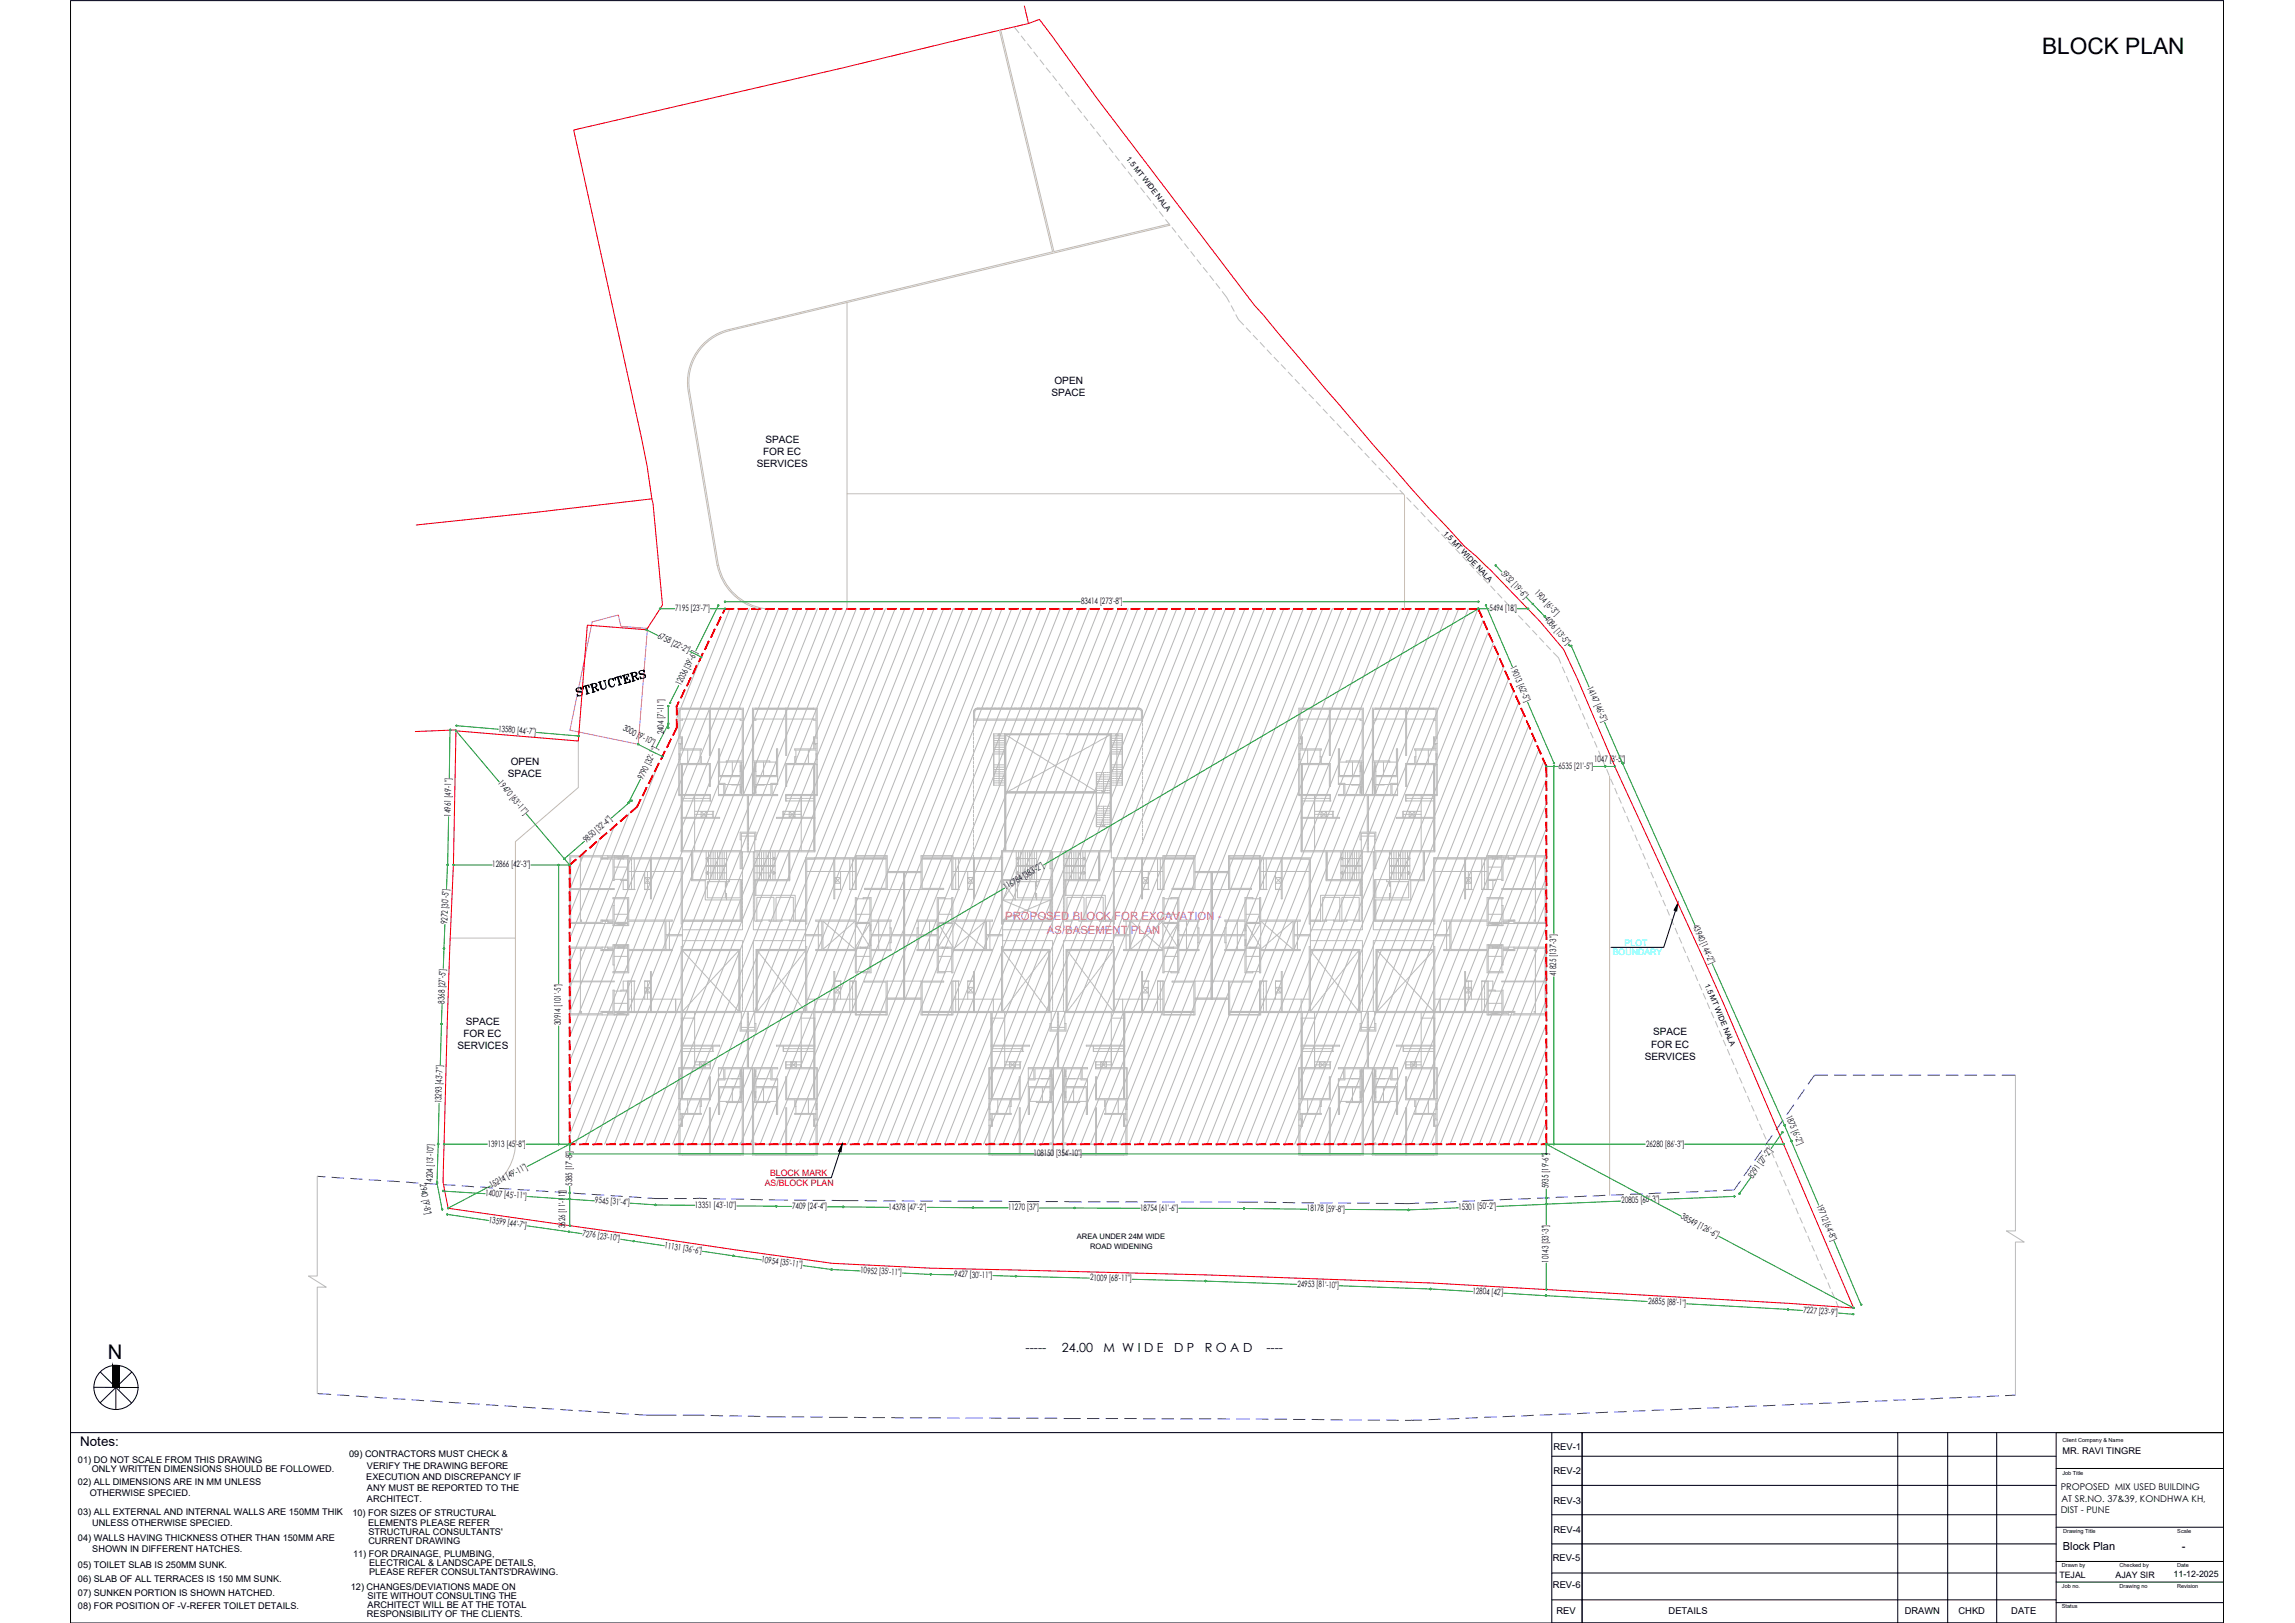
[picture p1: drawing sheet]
<svg xmlns="http://www.w3.org/2000/svg" width="420mm" height="297mm" viewBox="0 0 420 297" stroke-linecap="round" stroke-linejoin="round" font-family="sans-serif">
<defs><g id="words">
<text font-size="4.2" x="373.8" y="9.8">BLOCK PLAN</text>
<text font-size="3.7" x="19.8" y="248.7">N</text>
<text font-size="2.4" x="14.7" y="264.6">Notes:</text>
<g font-size="2.3">
<text x="187.7" y="247.4">-----</text>
<text x="194.4" y="247.4">24.00</text>
<text x="202" y="247.4">M W I D E</text>
<text x="214.9" y="247.4">D P</text>
<text x="220.6" y="247.4">R O A D</text>
<text x="231.8" y="247.4">----</text>
</g>
<g font-size="2.1" fill="#f0f">
<text x="184" y="168.4">PROPOSED BLOCK FOR EXCAVATION -</text>
<text x="191.7" y="170.9">AS/BASEMENT PLAN</text>
</g>
<g font-size="2">
<text x="377.7" y="283.7">Block Plan</text>
<text x="399.4" y="283.7">-</text>
</g>
<g font-size="1.8">
<text x="193" y="70.3">OPEN</text>
<text x="192.5" y="72.5">SPACE</text>
<text x="139.7" y="83.3">FOR EC</text>
<text x="140.1" y="81.1">SPACE</text>
<text x="138.6" y="85.5">SERVICES</text>
<text x="93" y="142.3">SPACE</text>
<text x="93.5" y="140">OPEN</text>
<text x="83.7" y="192">SERVICES</text>
<text x="84.8" y="189.7">FOR EC</text>
<text x="85.3" y="187.5">SPACE</text>
<text x="302.3" y="191.7">FOR EC</text>
<text x="302.6" y="189.5">SPACE</text>
<text x="301.1" y="194">SERVICES</text>
</g>
<g font-size="1.7">
<text x="14.3" y="267.7">01) DO NOT SCALE FROM THIS DRAWING</text>
<text x="16.8" y="269.5">ONLY WRITTEN DIMENSIONS SHOULD BE FOLLOWED.</text>
<text x="63.9" y="266.7">09) CONTRACTORS MUST CHECK &amp;</text>
<text x="67.2" y="268.9">VERIFY THE DRAWING BEFORE</text>
<text x="284.4" y="265.3">REV-1</text>
<text x="284.4" y="269.8">REV-2</text>
<text x="377.6" y="266.1">MR. RAVI TINGRE</text>
<text x="14.3" y="271.9">02) ALL DIMENSIONS ARE IN MM UNLESS</text>
<text x="16.4" y="273.8">OTHERWISE SPECIED.</text>
<text x="67.1" y="270.9">EXECUTION AND DISCREPANCY IF</text>
<text x="67.2" y="273">ANY MUST BE REPORTED TO THE</text>
<text x="67.2" y="275">ARCHITECT.</text>
<text x="284.4" y="275.2">REV-3</text>
<text x="377.3" y="272.7">PROPOSED MIX USED BUILDING</text>
<text x="377.4" y="274.8">AT SR.NO. 37&amp;39, KONDHWA KH,</text>
<text x="14.3" y="277.3">03) ALL EXTERNAL AND INTERNAL WALLS ARE 150MM THIK</text>
<text x="16.9" y="279.3">UNLESS OTHERWISE SPECIED.</text>
<text x="64.5" y="277.5">10) FOR SIZES OF STRUCTURAL</text>
<text x="67.4" y="279.3">ELEMENTS PLEASE REFER</text>
<text x="67.4" y="281">STRUCTURAL CONSULTANTS'</text>
<text x="284.4" y="280.5">REV-4</text>
<text x="377.3" y="276.8">DIST - PUNE</text>
<text x="14.3" y="282.1">04) WALLS HAVING THICKNESS OTHER THAN 150MM ARE</text>
<text x="14.3" y="286.9">05) TOILET SLAB IS 250MM SUNK.</text>
<text x="16.9" y="284.1">SHOWN IN DIFFERENT HATCHES.</text>
<text x="64.6" y="285">11) FOR DRAINAGE, PLUMBING,</text>
<text x="67.4" y="282.6">CURRENT DRAWING</text>
<text x="67.6" y="286.6">ELECTRICAL &amp; LANDSCAPE DETAILS,</text>
<text x="284.3" y="285.8">REV-5</text>
<text x="14.3" y="289.5">06) SLAB OF ALL TERRACES IS 150 MM SUNK.</text>
<text x="14.3" y="292">07) SUNKEN PORTION IS SHOWN HATCHED.</text>
<text x="64.2" y="291">12) CHANGES/DEVIATIONS MADE ON</text>
<text x="67.3" y="292.6">SITE WITHOUT CONSULTING THE</text>
<text x="67.6" y="288.2">PLEASE REFER CONSULTANTS'DRAWING.</text>
<text x="284.3" y="290.6">REV-6</text>
<text x="14.3" y="294.5">08) FOR POSITION OF -V-REFER TOILET DETAILS.</text>
<text x="67.2" y="295.9">RESPONSIBILITY OF THE CLIENTS.</text>
<text x="67.3" y="294.2">ARCHITECT WILL BE AT THE TOTAL</text>
<text x="284.9" y="295.3">REV</text>
<text x="305.5" y="295.3">DETAILS</text>
<text x="348.7" y="295.3">DRAWN</text>
<text x="358.6" y="295.3">CHKD</text>
<text x="368.2" y="295.3">DATE</text>
</g>
<g font-size="1.6">
<text x="274.7" y="105.1" transform="rotate(46 274.7 105.1)">5932 [19'-6&quot;]</text>
<text x="123.6" y="111.8">7195 [23'-7&quot;]</text>
<text x="197.9" y="110.6">83414 [273'-8&quot;]</text>
<text x="272.7" y="111.8">5494 [18']</text>
<text x="280.8" y="108.6" transform="rotate(46 280.8 108.6)">1904 [6'-3&quot;]</text>
<text x="282.7" y="113.3" transform="rotate(50 282.7 113.3)">4086 [13'-5&quot;]</text>
<text x="120.3" y="116.7" transform="rotate(26 120.3 116.7)">6758 [22'-2&quot;]</text>
<text x="124.6" y="125.6" transform="rotate(-64 124.6 125.6)">12036 [39'-6&quot;]</text>
<text x="276.5" y="122.2" transform="rotate(67 276.5 122.2)">19013 [62'-5&quot;]</text>
<text x="290.5" y="125.9" transform="rotate(66 290.5 125.9)">14147 [46'-5&quot;]</text>
<text x="91.2" y="133.9" transform="rotate(5 91.2 133.9)">13580 [44'-7&quot;]</text>
<text x="114" y="133.6" transform="rotate(27 114 133.6)">3000 [9'-10&quot;]</text>
<text x="121.5" y="134.4" transform="rotate(-90 121.5 134.4)">2404 [7'-11&quot;]</text>
<text x="91.1" y="143.4" transform="rotate(50 91.1 143.4)">19470 [63'-11&quot;]</text>
<text x="117.7" y="142.7" transform="rotate(-63 117.7 142.7)">9790 [32'-1&quot;]</text>
<text x="285.3" y="140.7">6535 [21'-5&quot;]</text>
<text x="291.8" y="139.5">1047 [3'-5&quot;]</text>
<text x="82.5" y="149.5" transform="rotate(-89 82.5 149.5)">14961 [49'-1&quot;]</text>
<text x="107.4" y="154.2" transform="rotate(-41 107.4 154.2)">9850 [32'-4&quot;]</text>
<text x="90.1" y="158.7">12866 [42'-3&quot;]</text>
<text x="184.1" y="162.9" transform="rotate(-31 184.1 162.9)">116784 [383'-2&quot;]</text>
<text x="81.9" y="169.1" transform="rotate(-87 81.9 169.1)">9272 [30'-5&quot;]</text>
<text x="309.9" y="169.5" transform="rotate(66 309.9 169.5)">43940 [144'-2&quot;]</text>
<text x="284.9" y="178.6" transform="rotate(-90 284.9 178.6)">41825 [137'-3&quot;]</text>
<text x="81.4" y="183.7" transform="rotate(-88 81.4 183.7)">8368 [27'-5&quot;]</text>
<text x="102.7" y="187.6" transform="rotate(-90 102.7 187.6)">30914 [101'-5&quot;]</text>
<text x="80.8" y="202" transform="rotate(-88 80.8 202)">13293 [43'-7&quot;]</text>
<text x="89.3" y="209.8">13913 [45'-8&quot;]</text>
<text x="301.4" y="209.8">26280 [86'-3&quot;]</text>
<text x="326.9" y="204.4" transform="rotate(67 326.9 204.4)">1875 [6'-2&quot;]</text>
<text x="189.2" y="211.6">108150 [354'-10&quot;]</text>
<text x="320.9" y="215.7" transform="rotate(-55 320.9 215.7)">8291 [27'-2&quot;]</text>
<text x="76.8" y="216.8" transform="rotate(79 76.8 216.8)">2940 [9'-8&quot;]</text>
<text x="79.2" y="216.3" transform="rotate(-89 79.2 216.3)">4204 [13'-10&quot;]</text>
<text x="88.8" y="218.9" transform="rotate(4 88.8 218.9)">14007 [45'-11&quot;]</text>
<text x="90" y="217.5" transform="rotate(-28 90 217.5)">15214 [49'-11&quot;]</text>
<text x="104.7" y="217" transform="rotate(-90 104.7 217)">5385 [17'-8&quot;]</text>
<text x="108.9" y="220.2" transform="rotate(4 108.9 220.2)">9545 [31'-4&quot;]</text>
<text x="127.2" y="221" transform="rotate(1 127.2 221)">13351 [43'-10&quot;]</text>
<text x="145" y="221.2" transform="rotate(1 145 221.2)">7409 [24'-4&quot;]</text>
<text x="162.7" y="221.4">14378 [47'-2&quot;]</text>
<text x="184.6" y="221.5">11270 [37']</text>
<text x="208.7" y="221.6">18754 [61'-6&quot;]</text>
<text x="239.3" y="221.7" transform="rotate(1 239.3 221.7)">18178 [59'-8&quot;]</text>
<text x="267" y="221.5" transform="rotate(-2 267 221.5)">15301 [50'-2&quot;]</text>
<text x="283.5" y="217.5" transform="rotate(-90 283.5 217.5)">5935 [19'-6&quot;]</text>
<text x="296.9" y="220.2" transform="rotate(-2 296.9 220.2)">20805 [68'-3&quot;]</text>
<text x="332.6" y="220.8" transform="rotate(67 332.6 220.8)">19712 [64'-8&quot;]</text>
<text x="89.5" y="223.8" transform="rotate(8 89.5 223.8)">13599 [44'-7&quot;]</text>
<text x="103.5" y="224.8" transform="rotate(-90 103.5 224.8)">3626 [11'-11&quot;]</text>
<text x="106.6" y="226.2" transform="rotate(8 106.6 226.2)">7276 [23'-10&quot;]</text>
<text x="307.7" y="223" transform="rotate(28 307.7 223)">38549 [126'-6&quot;]</text>
<text x="121.6" y="228.4" transform="rotate(9 121.6 228.4)">11131 [36'-6&quot;]</text>
<text x="139.4" y="231" transform="rotate(8 139.4 231)">10954 [35'-11&quot;]</text>
<text x="157.5" y="233" transform="rotate(3 157.5 233)">10952 [35'-11&quot;]</text>
<text x="174.7" y="233.8" transform="rotate(1 174.7 233.8)">9427 [30'-11&quot;]</text>
<text x="283.5" y="231.1" transform="rotate(-90 283.5 231.1)">10143 [33'-3&quot;]</text>
<text x="199.6" y="234.3" transform="rotate(1 199.6 234.3)">21009 [68'-11&quot;]</text>
<text x="237.5" y="235.5" transform="rotate(2 237.5 235.5)">24953 [81'-10&quot;]</text>
<text x="269.6" y="236.8" transform="rotate(3 269.6 236.8)">12804 [42']</text>
<text x="301.7" y="238.6" transform="rotate(3 301.7 238.6)">26855 [88'-1&quot;]</text>
<text x="330.1" y="240.3" transform="rotate(4 330.1 240.3)">7227 [23'-9&quot;]</text>
<text x="377" y="288.9">TEJAL</text>
<text x="387.3" y="288.7">AJAY SIR</text>
<text x="397.9" y="288.7">11-12-2025</text>
</g>
<g font-size="1.6" fill="#0ff">
<text x="297.4" y="173.1" transform="rotate(-1 297.4 173.1)">PLOT</text>
<text x="295.3" y="174.9">BOUNDARY</text>
</g>
<g font-size="1.6" fill="#b80000">
<text x="141" y="215.3">BLOCK MARK</text>
<text x="140" y="217">AS/BLOCK PLAN</text>
</g>
<g font-size="1.4">
<text x="206.1" y="29.1" transform="rotate(52 206.1 29.1)">1.5 MT WIDE NALA</text>
<text x="264.2" y="97.6" transform="rotate(46 264.2 97.6)">1.5 MT WIDE NALA</text>
<text x="312.1" y="180.2" transform="rotate(67 312.1 180.2)">1.5 MT WIDE NALA</text>
<text x="197.1" y="226.8">AREA UNDER 24M WIDE</text>
<text x="199.6" y="228.5">ROAD WIDENING</text>
</g>
<g font-size="1">
<text x="377.6" y="263.9">Client Company &amp; Name</text>
<text x="377.6" y="269.9">Job Title</text>
<text x="377.7" y="280.6">Drawing Title</text>
<text x="398.6" y="280.6">Scale</text>
<text x="377.5" y="286.9">Drawn by</text>
<text x="388" y="286.9">Checked by</text>
<text x="398.6" y="286.9">Date</text>
<text x="377.5" y="290.6">Job no.</text>
<text x="388" y="290.6">Drawing no</text>
<text x="398.6" y="290.6">Revision</text>
<text x="377.5" y="294.4">Status</text>
</g>
</g></defs>
<!-- layer: I03 Tile Drop -->
<g fill="none" stroke="#bbb" stroke-width=".18">
<path d="M124.9 131.6h5M125.9 137.3v2.4M128.2 137.3v1.2M130 131.6h5.5M131.7 139.5h1.3M134.1 139.5v2.4M138.4 131.6h5.4M139.8 139.5v2.4M140.9 139.5h1.3M144 131.6h5M145.7 137.3v1.2M148 137.3v2.4"/>
<path d="M192 134.3h3.3M238.4 131.6h5M239.4 137.3v2.4M241.7 137.3v1.2M243.5 131.6h5.5M245.2 139.5h1.3M247.6 139.5v2.4M251.9 131.6h5.4M253.3 139.5v2.4M254.4 139.5h1.3M257.5 131.6h5M259.2 137.3v1.2"/>
<path d="M261.5 137.3v2.4M106.3 157.2v5.4M110.2 156.6h1.1M112.4 158.7h2.5M115.1 159.5h4M119.3 159.5h5.4M127.2 145.6v4M127.2 149.8v5.9M131.5 142.1v1.3M131.5 143.6v1.8M132.7 143.6h1.3M135.7 153.7v2"/>
<path d="M135.7 153h1.1M135.7 155.9h1.1M137 153h1.2M137 155.9h1.2M138.2 153.7v2M139.9 143.6h1.2M142.4 142.1v1.3M146.7 145.6v4M146.7 149.8v5.9M147.7 159.5h5M152.8 159.5h3.8M174.5 159.5h3.7"/>
<path d="M178.4 159.5h4.9M192.4 155.9h2.5M192.4 159v2M203.5 155.9v1.1h.3M204 159.5h5M209.2 159.5h3.7M230.8 159.5h3.8M234.7 159.5h5M240.7 145.6v4M240.7 149.8v5.9M245 142.1v1.3M246.2 143.6h1.3"/>
<path d="M249.2 153h1.1M249.2 155.9h1.1M249.2 153.7v2M250.5 153h1.2M250.5 155.9h1.2M251.7 153.7v2M253.4 143.6h1.2M255.9 142.1v1.3M255.9 143.6v1.8M260.2 145.6v4M260.2 149.8v5.9M262.7 159.5h5.4"/>
<path d="M268.3 159.5h3.9M272.5 158.7h2.5M276.1 156.6h1.1M281.1 157.2v5.4M106.3 162.8v5.6M106.3 174v5.6M106.3 179.7v5.4M110.2 173.3h1.1M110.2 169h1.1M112.4 164.5v1.2M112.4 176.6v1.2M112.4 160.9h1.3"/>
<path d="M112.4 167.3h2.5M112.4 175h2.5M114.1 161.1v1.7h.8M114.9 179.6h-.8v1.6M122.6 168.6v2.5M122.6 171.3v2.5M124.9 169.1v2M124.9 171.3v2M132.8 162.2v1.3M133.5 161h2M135.7 161.2v3.1M139.5 168.4h1.3"/>
<path d="M143.2 168.4h1.3M147.5 169.1v2M147.5 171.3v2M149.8 168.6v2.5M149.8 171.3v2.5M156.8 164.5h1.2M156.8 177.8h1.2M156.8 167.3h2.5M156.8 175h2.5M160.9 168.6v2.5M160.9 171.3v2.5M162.4 162.8h3"/>
<path d="M162.4 179.6h3M162.9 168.6v1.2M162.9 172.5v1.3M165.6 162.8h3M165.6 179.6h3M168.1 168.6v1.2M168.1 172.5v1.3M170.2 168.6v2.5M170.2 171.3v2.5M171.8 167.3h2.4M171.8 175h2.4M173 164.5h1.2"/>
<path d="M173 177.8h1.2M181.2 168.6v2.5M181.2 171.3v2.5M183.6 169.1v2M183.6 171.3v2M189.6 162.2v1.3M190.2 161h2M192.4 161.2v3.1M196.2 168.4h1.3M199.9 168.4h1.4M203.8 169.1v2M203.8 171.3v2"/>
<path d="M206.2 168.6v2.5M206.2 171.3v2.5M213.1 164.5h1.3M213.1 177.8h1.3M213.1 167.3h2.5M213.1 175h2.5M217.2 168.6v2.5M217.2 171.3v2.5M218.8 162.8h2.9M218.8 179.6h2.9M219.3 168.6v1.2M219.3 172.5v1.3"/>
<path d="M222 162.8h2.9M222 179.6h2.9M224.5 168.6v1.2M224.5 172.5v1.3M226.5 168.6v2.5M226.5 171.3v2.5M228.1 167.3h2.5M228.1 175h2.5M229.4 164.5h1.2M229.4 177.8h1.2M237.5 168.6v2.5M237.5 171.3v2.5"/>
<path d="M239.9 169.1v2M239.9 171.3v2M242.9 168.4h1.3M246.6 168.4h1.3M251.7 161.2v3.1M251.9 161h2M254.6 162.2v1.3M262.5 169.1v2M262.5 171.3v2M264.8 168.6v2.5M264.8 171.3v2.5M272.5 179.6h.8v1.6"/>
<path d="M272.5 167.3h2.5M272.5 175h2.5M273.3 161.1v1.7h-.8M273.7 160.9h1.3M275 164.5v1.2M275 176.6v1.2M276.1 173.3h1.1M276.1 169h1.1M281.1 162.8v5.6M281.1 174v5.6M281.1 179.7v5.4M110.2 185.7h1.1"/>
<path d="M112.4 181.4h1.3M112.4 183.6h2.5M115.1 182.9h4M119.3 182.9h5.4M123.7 182.9v2.2M124.9 186.3h2.3M127.2 185.3v6M127.2 191.5v3.9M131.5 195.6v1.8M131.5 197.6v1.3M132.7 197.4h1.3M134.1 199.1v2.5"/>
<path d="M135.7 185.3v2M135.7 188h1.1M135.7 185.1h1.1M137 188h1.2M137 185.1h1.2M138.2 185.3v2M139.8 199.1v2.5M139.9 197.4h1.2M142.4 197.6v1.3M146.7 185.3v6M146.7 191.5v3.9M146.7 186.3h2.3"/>
<path d="M147.7 182.9h5M149.2 182.9v2.2M152.8 182.9h3.8M174.5 182.9h3.7M178.4 182.9h4.9M181.7 186.3h2.2M181.9 182.9v2.2M183.9 185.3v6M183.9 191.5v3.9M188.3 195.6v1.8M188.3 197.6v1.3M189.5 197.4h1.2"/>
<path d="M190.8 199.1v2.5M192.4 188h1.2M192.4 185.1h1.2M192.4 185.3v2M193.8 188h1.1M193.8 185.1h1.1M194.9 185.3v2M196.6 199.1v2.5M196.7 197.4h1.2M199.1 197.6v1.3M203.5 186.3h2.2M203.5 185.3v6"/>
<path d="M203.5 191.5v3.9M204 182.9h5M205.5 182.9v2.2M209.2 182.9h3.7M230.8 182.9h3.8M234.7 182.9h5M238.2 182.9v2.2M238.4 186.3h2.3M240.7 185.3v6M240.7 191.5v3.9M245 197.6v1.3M246.2 197.4h1.3"/>
<path d="M247.6 199.1v2.5M249.2 188h1.1M249.2 185.1h1.1M249.2 185.3v2M250.5 188h1.2M250.5 185.1h1.2M251.7 185.3v2M253.3 199.1v2.5M253.4 197.4h1.2M255.9 195.6v1.8M255.9 197.6v1.3M260.2 186.3h2.3"/>
<path d="M260.2 185.3v6M260.2 191.5v3.9M262.7 182.9h5.4M263.7 182.9v2.2M268.3 182.9h3.9M272.5 183.6h2.5M273.7 181.4h1.3M276.1 185.7h1.1M124.9 209.4h5M125.9 201.3v2.5M128.2 202.5v1.3M130 209.4h5.5"/>
<path d="M131.7 201.6h1.3M138.4 209.4h5.4M140.9 201.6h1.3M144 209.4h5M145.7 202.5v1.3M148 201.3v2.5M181.7 209.4h4.9M182.7 201.3v2.5M184.9 202.5v1.3M186.8 209.4h5.4M188.5 201.6h1.2M195.2 209.4h5.4"/>
<path d="M197.7 201.6h1.2M200.7 209.4h5M202.4 202.5v1.3M204.7 201.3v2.5M238.4 209.4h5M239.4 201.3v2.5M241.7 202.5v1.3M243.5 209.4h5.5M245.2 201.6h1.3M251.9 209.4h5.4M254.4 201.6h1.3M257.5 209.4h5"/>
<path d="M259.2 202.5v1.3M261.5 201.3v2.5"/>
</g>
<!-- layer: C02 Walls 01 -->
<g fill="none" stroke="#bbb" stroke-width=".18">
<path d="M124.3 129.6h.6v.2h-.4v1.8h.4v.2h-.4v3.1h.4v.2h-.6zM124.3 136.1h.6v1h3.5v.2h-3.9v.7h-.2zM124.3 139h.2v.7h3.7v-1.2h.2v1.2h1.6v4.2h-.1v-4h-5.6zM124.5 136.3h.2v.8h-.2zM129.9 129.6h.1v8.6h-.1zM131.5 137.1h.2v4.8h3.8v-.7h.2v2.8h-.2v-1.9h-4zM135.5 129.6h.6v9.9h-.4v.7h-.2v-.7h-2.5v-.2h2.9v-7.5h-.4v-.2h.4v-1.8h-.4zM137.8 129.6h.6v.2h-.4v1.8h.4v.2h-.4v7.5h2.9v.2h-2.5v.7h-.2v-.7h-.4zM142.2 137.1h.2v5h-4v1.9h-.2v-2.8h.2v.7h3.8zM143.8 139.7h1.7v-1.2h.2v1.2h3.7v-.7h.2v.9h-5.6v4h-.2zM143.8 129.6h.2v8.6h-.2zM145.5 137.1h3.5v-1h.6v1.9h-.2v-.7h-3.9z"/>
<path d="M149 129.6h.6v5.5h-.6v-.2h.4v-3.1h-.4v-.2h.4v-1.8h-.4zM149.2 136.3h.2v.8h-.2zM237.8 129.6h.6v.2h-.4v1.8h.4v.2h-.4v3.1h.4v.2h-.6zM237.8 136.1h.6v1h3.5v.2h-3.9v.7h-.2zM237.8 139h.2v.7h3.7v-1.2h.2v1.2h1.6v4.2h-.1v-4h-5.6zM238 136.3h.2v.8h-.2zM243.4 129.6h.1v8.6h-.1zM245 137.1h.2v4.8h3.8v-.7h.2v2.8h-.2v-1.9h-4zM249 129.6h.6v9.9h-.4v.7h-.2v-.7h-2.5v-.2h2.9v-7.5h-.4v-.2h.4v-1.8h-.4zM251.2 129.6h.7v.2h-.4v1.8h.4v.2h-.4v7.5h2.9v.2h-2.5v.7h-.2v-.7h-.5zM255.7 137.1h.2v5h-4v1.9h-.2v-2.8h.2v.7h3.8zM257.3 139.7h1.7v-1.2h.2v1.2h3.7v-.7h.2v.9h-5.6v4h-.2z"/>
<path d="M257.3 129.6h.2v8.6h-.2zM259 137.1h3.5v-1h.6v1.9h-.2v-.7h-3.9zM262.5 129.6h.6v5.5h-.6v-.2h.4v-3.1h-.4v-.2h.4v-1.8h-.4zM262.7 136.3h.2v.8h-.2zM104.3 156.6h5.9v.6h-.2v-.4h-3.5v.4h-.2v-.4h-1.8v.4h-.2zM111.3 156.6h1.1v.4h.8v.2h-.8v3.9h-.2v-3.9h-.9zM111.4 156.8h.8v.2h-.8zM114.2 157h.7v-.4h.2v6.2h-.2v-1.7h-1.2v-.2h1.2v-3.7h-.7zM119.1 157h.2v7.5h-.2zM124.3 145.4h5.7v.2h-5.7zM124.7 157h.2v12.1h-.2zM124.7 155.7h11v3.3h-.2v-3.1h-10.8z"/>
<path d="M124.7 149.6h7v.2h-7zM131.5 143.4h1.2v2h2.8v-.4h.2v.4h2.5v-.4h.2v.4h2.7v-2h1.3v.2h-1v1.8h1v.2h-5.4v6.7h1.4v1.4h-.2v-1.2h-2.5v1.2h-.2v-1.4h1.3v-6.7h-5.3v-.2h1v-1.8h-1zM138.2 155.7h11v.2h-11zM142.2 149.6h7v.2h-7zM143.8 145.4h5.8v.2h-5.8zM147.5 157h1.7v.2h-1.5v11.9h-.2zM152.7 157h.1v7.5h-.1zM156.6 156.6h.2v6.2h-.2zM162.2 156.6h.2v6.2h-4.1v-.2h3.9zM165.4 159.5h.2v23.4h-.2zM168.6 156.6h.2v6h4v.2h-4.2zM174.2 156.6h.3v6.2h-.3z"/>
<path d="M178.2 157h.2v7.5h-.2zM181.4 157h2.2v12.1h-.3v-11.9h-1.9zM183.3 155.7h9.1v3.3h-.2v-3.1h-8.9zM194.9 155.7h8.6v.2h-8.6zM203.8 157h2.1v.2h-1.9v11.9h-.2zM209 157h.2v7.5h-.2zM212.9 156.6h.2v6.2h-.2zM218.6 156.6h.2v6.2h-4.2v-.2h4zM221.7 159.5h.3v23.4h-.3zM224.9 156.6h.2v6h4v.2h-4.2zM230.6 156.6h.2v6.2h-.2zM234.6 157h.1v7.5h-.1z"/>
<path d="M237.8 145.4h5.7v.2h-5.7zM238.2 155.7h11v.2h-11zM238.2 157h1.7v12.1h-.2v-11.9h-1.5zM238.2 149.6h7v.2h-7zM245 143.4h1.2v2h2.8v-.4h.2v.4h2.5v-.4h.2v.4h2.7v-2h1.3v.2h-1.1v1.8h1.1v.2h-5.4v6.7h1.4v1.4h-.2v-1.2h-2.5v1.2h-.2v-1.4h1.3v-6.7h-5.3v-.2h1v-1.8h-1zM251.7 155.7h11v.2h-10.8v3.1h-.2zM255.7 149.6h7v.2h-7zM257.3 145.4h5.8v.2h-5.8zM262.5 157h.2v12.1h-.2zM268.1 157h.2v7.5h-.2zM272.2 156.6h.3v.4h.7v.2h-.7v3.7h1.2v.2h-1.2v1.7h-.3zM274.2 157h.8v-.4h1.1v.6h-.9v3.9h-.2v-3.9h-.8z"/>
<path d="M275.2 156.8h.7v.2h-.7zM277.2 156.6h5.9v.6h-.2v-.4h-1.8v.4h-.2v-.4h-3.6v.4h-.1zM104.3 162.6h8.1v.2h-8.1zM104.3 168.4h.2v.4h1.8v-.4h.2v.4h3.5v-.4h.2v.6h-5.9zM104.3 173.3h5.9v.7h-.2v-.4h-3.5v.4h-.2v-.4h-1.8v.4h-.2zM104.3 179.6h8.1v.1h-8.1zM111.3 173.3h.9v-.4h.2v.4h.8v.3h-.8v3h-.2v-2.6h-.9zM111.4 168.6h.8v.2h-.8zM111.4 173.6h.8v.2h-.8zM112.2 164.3h2.9v4.1h8v.2h-1.2v2.5h3v.2h-3v2.5h1.2v.2h-8v4h-2.9v-.2h2.7v-4.2h-.7v-.3h.7v-.4h.2v.9h6.7v-5.2h-6.7v.8h-.2v-.4h-.7v-.2h.7v-4.3h-2.7zM112.2 165.7h.2v3.1h.8v.2h-.8v.4h-.2v-.4h-.9v-.6h.9zM114.9 179.6h.2v6.1h-.2v-.4h-.7v-.2h.7v-3.7h-1.2v-.2h1.2z"/>
<path d="M119.1 177.8h.2v7.5h-.2zM124.7 173.3h.2v11.8h10.8v.2h-10.8v1h-.2v-1h-1v-.2h1zM129.1 161h-2.5v.2h2.5M132.8 164.3v-.8h.2v.8h2.5v-3.3h.2v3.7h-2.7M133 161h.5v.4h-.5v.8h-.2v-.8M138.2 161h6.4v.2h-6.4zM138.6 168.4h.9v.2h-.9M141.7 168.4h-.9v.2h.9M142.1 168.4h1.1v.2h-1.1M145.2 168.4h-.7v.2h.7M147.5 173.3h.2v11.8h1.5v1.2h-.2v-1h-10.8v-.2h9.3zM149.4 168.4h7.2v-4.1h.2v4.5h.7v.2h-.9v-.4h-5.9v5.2h5.9v-.5h.9v.3h-.7v4.4h-.2v-4h-7.2v-.2h1.1v-2.5h-3v-.2h3v-2.5h-1.1z"/>
<path d="M152.7 177.8h.1v7.5h-.1zM156.6 179.6h.2v6.1h-.2zM158 164.3h1.5v4.1h3.7v.2h-3.7v.7h-.2v-.3h-.8v-.2h.8v-4.3h-1.3zM158.3 179.6h4.1v6.1h-.2v-6h-3.9zM158.5 173.3h.8v-.3h.2v.8h3.7v.2h-3.7v4h-1.5v-.2h1.3v-4.2h-.8zM165.4 171.1h-2.2v-1.3h-.3v1.3h-3.4v-.8h-.2v1.7h.2v-.7h3.4v1.2h.3v-1.2h2.2M165.6 171.1h2.3v-1.3h.2v1.3h3.5v-.8h.2v1.7h-.2v-.7h-3.5v1.2h-.2v-1.2h-2.3M167.9 173.8h3.7v-.8h.2v.3h.7v.3h-.7v4.2h1.2v.2h-1.4v-4h-3.7zM168.6 179.6h4.2v.1h-4v6h-.2zM171.6 164.3h1.4v.2h-1.2v4.3h.7v.2h-.7v.3h-.2v-.7h-3.7v-.2h3.7zM174.2 164.3h.3v4.1h7.2v.2h-1.1v2.5h3v.2h-3v2.5h1.1v.2h-7.2v4h-.3v-4.4h-.7v-.3h1v.5h5.9v-5.2h-5.9v.4h-1v-.2h.7zM174.2 179.6h.3v6.1h-.3z"/>
<path d="M178.2 177.8h.2v7.5h-.2zM183.3 173.3h.3v11.8h8.8v.2h-10.7v1h-.3v-1.2h1.9zM189.6 164.3v-.8h.2v.8h2.4v-3.3h.2v3.7h-2.6M189.8 161h.4v.4h-.4v.8h-.2v-.8M194.9 161h6.4v.2h-6.4zM195.3 168.4h.9v.2h-.9M198.5 168.4h-1v.2h1M198.8 168.4h1.1v.2h-1.1M202 168.4h-.7v.2h.7M203.8 173.3h.2v11.8h1.9v1.2h-.2v-1h-10.8v-.2h8.9zM205.7 168.4h7.2v-4.1h.2v4.5h.8v.2h-1v-.4h-5.9v5.2h5.9v-.5h1v.3h-.8v4.4h-.2v-4h-7.2v-.2h1.1v-2.5h-3v-.2h3v-2.5h-1.1zM209 177.8h.2v7.5h-.2z"/>
<path d="M212.9 179.6h.2v6.1h-.2zM214.4 164.3h1.4v4.1h3.7v.2h-3.7v.7h-.2v-.3h-.8v-.2h.8v-4.3h-1.2zM214.6 179.6h4.2v6.1h-.2v-6h-4zM214.8 173.3h.8v-.3h.2v.8h3.7v.2h-3.7v4h-1.4v-.2h1.2v-4.2h-.8zM221.7 171.1h-2.2v-1.3h-.2v1.3h-3.5v-.8h-.2v1.7h.2v-.7h3.5v1.2h.2v-1.2h2.2M222 171.1h2.2v-1.3h.3v1.3h3.4v-.8h.2v1.7h-.2v-.7h-3.4v1.2h-.3v-1.2h-2.2M224.2 173.8h3.7v-.8h.2v.3h.8v.3h-.8v4.2h1.3v.2h-1.5v-4h-3.7zM224.9 179.6h4.2v.1h-4v6h-.2zM227.9 164.3h1.5v.2h-1.3v4.3h.8v.2h-.8v.3h-.2v-.7h-3.7v-.2h3.7zM230.6 164.3h.2v4.1h7.2v.2h-1.1v2.5h3v.2h-3v2.5h1.1v.2h-7.2v4h-.2v-4.4h-.7v-.3h.9v.5h5.9v-5.2h-5.9v.4h-.9v-.2h.7zM230.6 179.6h.2v6.1h-.2zM234.6 177.8h.1v7.5h-.1z"/>
<path d="M239.7 173.3h.2v11.8h9.3v.2h-10.8v1h-.2v-1.2h1.5zM242.1 168.4h.8v.2h-.8M242.8 161h6.4v.2h-6.4zM245.3 168.4h-1.1v.2h1.1M245.7 168.4h.9v.2h-.9M248.8 168.4h-.9v.2h.9M254.4 161h-.5v.4h.5v.8h.2v-.8M254.6 164.3v-.8h-.2v.8h-2.5v-3.3h-.2v3.7h2.7M258.3 161h2.5v.2h-2.5M262.5 173.3h.2v11.8h1v.2h-1v1h-.2v-1h-10.8v-.2h10.8zM264.3 168.4h7.9v-4.1h3v.2h-2.7v4.3h.7v.2h-.7v.4h-.3v-.8h-6.6v5.2h6.6v-.9h.3v.4h.7v.3h-.7v4.2h2.7v.2h-3v-4h-7.9v-.2h1.1v-2.5h-2.9v-.2h2.9v-2.5h-1.1zM268.1 177.8h.2v7.5h-.2z"/>
<path d="M272.2 179.6h.3v1.6h1.2v.2h-1.2v3.7h.7v.2h-.7v.4h-.3zM274.2 173.3h.8v-.4h.2v.4h.9v.7h-.9v2.6h-.2v-3h-.8zM275 162.6h8.1v.2h-8.1zM275 165.7h.2v2.7h.9v.6h-.9v.4h-.2v-.4h-.8v-.2h.8zM275 179.6h8.1v.1h-8.1zM275.2 168.6h.7v.2h-.7zM275.2 173.6h.7v.2h-.7zM277.2 168.4h.1v.4h3.6v-.4h.2v.4h1.8v-.4h.2v.6h-5.9zM277.2 173.3h5.9v.7h-.2v-.4h-1.8v.4h-.2v-.4h-3.6v.4h-.1zM104.3 185.1h.2v.4h1.8v-.4h.2v.4h3.5v-.4h.2v.6h-5.9zM111.4 185.3h.8v.2h-.8zM112.2 181.2h.2v3.9h.8v.2h-.8v.4h-1.1v-.6h.9z"/>
<path d="M124.3 195.4h5.7v.2h-5.7zM124.7 191.3h7v.2h-7zM131.5 198.9h4v-1.9h.2v2.8h-.2v-.7h-3.8v4.8h-.2zM135.5 187.3h.2v1.2h2.5v-1.2h.2v1.4h-1.4v6.7h5.4v.2h-1v1.8h1v.2h-1.3v-2h-2.7v.4h-.2v-.4h-2.5v.4h-.2v-.4h-2.8v2h-1.2v-.2h1v-1.8h-1v-.2h5.3v-6.7h-1.3zM138.2 197h.2v1.9h4v5h-.2v-4.8h-3.8v.7h-.2zM142.2 191.3h7v.2h-7zM143.8 197.1h.2v4h5.6v.9h-.2v-.7h-3.7v1.2h-.2v-1.2h-1.7zM143.8 195.4h5.8v.2h-5.8zM181.1 195.4h5.7v.2h-5.7zM181.4 191.3h7.1v.2h-7.1zM188.3 198.9h3.9v-1.9h.2v2.8h-.2v-.7h-3.7v4.8h-.2zM192.2 187.3h.2v1.2h2.5v-1.2h.3v1.4h-1.4v6.7h5.3v.2h-1v1.8h1v.2h-1.2v-2h-2.7v.4h-.3v-.4h-2.5v.4h-.2v-.4h-2.7v2h-1.2v-.2h1v-1.8h-1v-.2h5.3v-6.7h-1.4z"/>
<path d="M194.9 197h.3v1.9h3.9v5h-.2v-4.8h-3.7v.7h-.3zM198.9 191.3h7v.2h-7zM200.6 197.1h.1v4h5.6v.9h-.2v-.7h-3.7v1.2h-.2v-1.2h-1.6zM200.6 195.4h5.7v.2h-5.7zM237.8 195.4h5.7v.2h-5.7zM238.2 191.3h7v.2h-7zM245 198.9h4v-1.9h.2v2.8h-.2v-.7h-3.8v4.8h-.2zM249 187.3h.2v1.2h2.5v-1.2h.2v1.4h-1.4v6.7h5.4v.2h-1.1v1.8h1.1v.2h-1.3v-2h-2.7v.4h-.2v-.4h-2.5v.4h-.2v-.4h-2.8v2h-1.2v-.2h1v-1.8h-1v-.2h5.3v-6.7h-1.3zM251.7 197h.2v1.9h4v5h-.2v-4.8h-3.8v.7h-.2zM255.7 191.3h7v.2h-7zM257.3 197.1h.2v4h5.6v.9h-.2v-.7h-3.7v1.2h-.2v-1.2h-1.7zM257.3 195.4h5.8v.2h-5.8z"/>
<path d="M275 181.2h.2v3.9h.9v.6h-1.1v-.4h-.8v-.2h.8zM275.2 185.3h.7v.2h-.7zM277.2 185.1h.1v.4h3.6v-.4h.2v.4h1.8v-.4h.2v.6h-5.9zM124.3 205.9h.6v.2h-.4v3.1h.4v.2h-.4v1.8h.4v.2h-.6zM124.3 203h.2v.8h3.9v.1h-3.5v1.1h-.6zM124.3 201.1h5.6v-4h.1v4.2h-1.6v1.2h-.2v-1.2h-3.7v.7h-.2zM124.5 203.9h.2v.9h-.2zM129.9 202.8h.1v8.6h-.1zM133 201.6h2.5v-.8h.2v.8h.4v9.8h-.6v-.2h.4v-1.8h-.4v-.2h.4v-7.4h-2.9zM138.2 200.8h.2v.8h2.5v.2h-2.9v7.4h.4v.2h-.4v1.8h.4v.2h-.6v-9.8h.4zM143.8 202.8h.2v8.6h-.2zM145.5 203.8h3.9v-.8h.2v2h-.6v-1.1h-3.5z"/>
<path d="M149 205.9h.6v5.5h-.6v-.2h.4v-1.8h-.4v-.2h.4v-3.1h-.4zM149.2 203.9h.2v.9h-.2zM181.1 205.9h.6v.2h-.5v3.1h.5v.2h-.5v1.8h.5v.2h-.6zM181.1 203h.1v.8h3.9v.1h-3.4v1.1h-.6zM181.1 201.1h5.5v-4h.2v4.2h-1.7v1.2h-.2v-1.2h-3.7v.7h-.1zM181.2 203.9h.2v.9h-.2zM186.6 202.8h.2v8.6h-.2zM189.7 201.6h2.5v-.8h.2v.8h.5v9.8h-.7v-.2h.5v-1.8h-.5v-.2h.5v-7.4h-3zM194.9 200.8h.3v.8h2.5v.2h-3v7.4h.5v.2h-.5v1.8h.5v.2h-.7v-9.8h.4zM200.6 202.8h.1v8.6h-.1zM202.2 203.8h3.9v-.8h.2v2h-.6v-1.1h-3.5zM205.7 205.9h.6v5.5h-.6v-.2h.4v-1.8h-.4v-.2h.4v-3.1h-.4z"/>
<path d="M205.9 203.9h.2v.9h-.2zM237.8 205.9h.6v.2h-.4v3.1h.4v.2h-.4v1.8h.4v.2h-.6zM237.8 203h.2v.8h3.9v.1h-3.5v1.1h-.6zM237.8 201.1h5.6v-4h.1v4.2h-1.6v1.2h-.2v-1.2h-3.7v.7h-.2zM238 203.9h.2v.9h-.2zM243.4 202.8h.1v8.6h-.1zM246.5 201.6h2.5v-.8h.2v.8h.4v9.8h-.6v-.2h.4v-1.8h-.4v-.2h.4v-7.4h-2.9zM251.7 200.8h.2v.8h2.5v.2h-2.9v7.4h.4v.2h-.4v1.8h.4v.2h-.7v-9.8h.5zM257.3 202.8h.2v8.6h-.2zM259 203.8h3.9v-.8h.2v2h-.6v-1.1h-3.5zM262.5 205.9h.6v5.5h-.6v-.2h.4v-1.8h-.4v-.2h.4v-3.1h-.4zM262.7 203.9h.2v.9h-.2z"/>
</g>
<!-- layer: C06 Parapet Wall -->
<g fill="none" stroke="#bbb" stroke-width=".18">
<path d="M124.9 129.8h5M130 129.8h5.5M138.4 129.8h5.4M144 129.8h5M178.2 131.8h31M178.2 131.6h31M178.4 130.3v1.3M208.4 129.8h-29.4l-.5 .3v.2M208.5 129.8l.4 .3 .1 .2M209 130.3v1.3M238.4 129.8h5M243.5 129.8h5.5"/>
<path d="M251.9 129.8h5.4M257.5 129.8h5M104.5 157.2v5.4M115.1 157.2h4M119.3 157.2h5.4M124.9 145.6v4M124.9 149.8v5.9M126.8 155.9v5.1M135.5 143.6h-1.5h1.5M138.4 143.6h1.5h-1.5M144.4 155.9v5.1M147.7 157.2h5"/>
<path d="M149 145.6v4M149 149.8v5.9M152.8 157.2h3.8M162.4 159.7h3M165.6 159.7h3M174.5 157.2h3.7M178.4 157.2h3M183.6 155.9v1.1M201.1 155.9v5.1M205.9 157.2h3.1M209.2 157.2h3.7M218.8 159.7h2.9"/>
<path d="M222 159.7h2.9M230.8 157.2h3.8M234.7 157.2h5M238.4 145.6v4M238.4 149.8v5.9M243 155.9v5.1M249 143.6h-1.5h1.5M251.9 143.6h1.5h-1.5M260.6 155.9v5.1M262.5 145.6v4M262.5 149.8v5.9M262.7 157.2h5.4"/>
<path d="M268.3 157.2h3.9M282.9 157.2v5.4M104.5 162.8v5.6M104.5 174v5.6M104.5 179.7v5.4M124.9 174h10.4v11.1M135.5 164.7v3.7h-10.6M138.4 161.2v2.7M145.6 168.4h1.9M147.5 174h-8.9v11.1M183.6 174h8.4v11.1M183.6 161h2.3"/>
<path d="M192.2 164.7v3.7h-8.6M195.2 161.2v2.7M202.4 168.4h1.4M203.8 174h-8.4v11.1M239.9 174h8.9v11.1M239.9 168.4h1.9M249 161.2v2.7M251.9 164.7v3.7h10.6M262.5 174h-10.4v11.1M282.9 162.8v5.6M282.9 174v5.6M282.9 179.7v5.4"/>
<path d="M115.1 185.1h4M119.3 185.1h4.4M124.9 186.3v5M124.9 191.5v3.9M134 197.4h.1M134 197.4h1.5M138.4 197.4h1.5M139.9 197.4h.1M149 186.3v5M149 191.5v3.9M149.2 185.1h3.5M152.8 185.1h3.8"/>
<path d="M162.4 182.7h3M165.6 182.7h3M174.5 185.1h3.7M178.4 185.1h3M181.7 186.3v5M181.7 191.5v3.9M190.7 197.4h.1M190.7 197.4h1.5M195.2 197.4h1.5M196.7 197.4h.1M205.7 186.3v5M205.7 191.5v3.9"/>
<path d="M205.9 185.1h3.1M209.2 185.1h3.7M218.8 182.7h2.9M222 182.7h2.9M230.8 185.1h3.8M234.7 185.1h3.5M238.4 186.3v5M238.4 191.5v3.9M247.5 197.4h.1M247.5 197.4h1.5M251.9 197.4h1.5M253.4 197.4h.1"/>
<path d="M262.5 186.3v5M262.5 191.5v3.9M263.7 185.1h4.4M268.3 185.1h3.9M124.9 211.2h5M130 211.2h5.5M138.4 211.2h5.4M144 211.2h5M181.7 211.2h4.9M186.8 211.2h5.4M195.2 211.2h5.4M200.7 211.2h5"/>
<path d="M238.4 211.2h5M243.5 211.2h5.5M251.9 211.2h5.4M257.5 211.2h5"/>
</g>
<g fill="none" stroke="#bbb" stroke-width=".18">
<path d="M124.3 139.9v5.5M124.9 129.6h5M124.9 129.7h5M130 129.6h5.5M130 129.7h5.5M136.1 139.5v5.9M137.8 139.5v5.9M138.4 129.6h5.4M138.4 129.7h5.4M144 129.6h5M144 129.7h5M149.6 139.9v5.5"/>
<path d="M178.2 130.3v1.5M178.3 130.3v1.5M181.9 134.3v9.4M183.9 134.3v9.4M203.5 134.3v9.4M205.4 134.3v9.4M205.5 134.3v9.4M208.4 129.7h-29.4a.66 .66 0 0 0-.7 .6M208.4 129.6h-29.4a.7 .7 0 0 0-.7 .7M208.5 129.7a.66 .66 0 0 1 .6 .6M208.5 129.6a.7 .7 0 0 1 .7 .7M209.1 130.3v1.5"/>
<path d="M209.2 130.3v1.5M237.8 139.9v5.5M238.4 129.6h5M238.4 129.7h5M243.5 129.6h5.5M243.5 129.7h5.5M249.6 139.5v5.9M251.2 139.5v5.9M251.9 129.6h5.4M251.9 129.7h5.4M257.5 129.6h5M257.5 129.7h5"/>
<path d="M263.1 139.9v5.5M104.3 157.2v5.4M104.4 157.2v5.4M112.4 156.6h2.5M112.4 156.7h2.5M115.1 157h4M119.3 157h5.4M124.7 145.6v4M124.7 149.8v5.9M124.8 145.6v4M124.8 149.8v5.9M126.6 155.9v5.1"/>
<path d="M126.7 155.9v5.1M129.3 158.4h3.7v.1h-3.7zM129.3 158.4l3.7 .1zM138.2 158.4h3.7v.1h-3.7zM138.2 158.4l3.7 .1zM144.6 155.9v5.1M149.1 145.6v4M149.1 149.8v5.9M149.2 157h3.5M152.8 157h3.8M156.8 156.6h5.4M156.8 156.7h5.4"/>
<path d="M162.4 159.5h3M165.6 159.5h3M168.8 156.6h5.4M168.8 156.7h5.4M174.5 157h3.7M178.4 157h3M183.3 155.9v1.1M183.4 155.9v1.1M186.1 158.4h3.7v.1h-3.7zM186.1 158.4l3.6 .1zM194.9 158.4h3.8v.1h-3.8zM195 158.4l3.6 .1z"/>
<path d="M200.7 141.4v9.9zM201.3 155.9v5.1M205.9 157h3.1M209.2 157h3.7M213.1 156.6h5.5M213.1 156.7h5.5M218.8 159.5h2.9M222 159.5h2.9M225.1 156.6h5.5M225.1 156.7h5.5M230.8 157h3.8M234.7 157h3.5"/>
<path d="M238.2 145.6v4M238.2 149.8v5.9M238.3 145.6v4M238.3 149.8v5.9M242.8 155.9v5.1M245.5 158.4h3.7v.1h-3.7zM245.5 158.4l3.7 .1zM254.4 158.4h3.7v.1h-3.7zM254.4 158.4l3.7 .1zM260.7 155.9v5.1M260.8 155.9v5.1M262.6 145.6v4"/>
<path d="M262.6 149.8v5.9M262.7 157h5.4M262.7 145.6v4M262.7 149.8v5.9M268.3 157h3.9M272.5 156.6h2.5M272.5 156.7h2.5M283 157.2v5.4M283.1 157.2v5.4M104.3 162.8v5.6M104.3 174v5.6M104.3 179.7v5.4"/>
<path d="M104.4 162.8v5.6M104.4 174v5.6M104.4 179.7v5.4M112.4 169.4h2.5M112.4 172.9h2.5M112.4 173h2.5M124.9 173.8h10.6v11.3M135.4 173.8v11.3M135.7 164.7v3.9h-10.8M138.2 161.2v2.7M145.6 168.6h1.9M147.5 173.8h-9.1v11.3"/>
<path d="M183.6 173.8h8.6v11.3M183.6 161.2h2.3M183.6 161.1h2.3M192.2 173.8v11.3M192.4 164.7v3.9h-8.8M194.9 161.2v2.7M195 161.2v2.7M202.4 168.6h1.4M203.8 173.8h-8.6v11.3M239.9 173.8h9.1v11.3M239.9 168.6h1.9M248.9 173.8v11.3"/>
<path d="M249.2 161.2v2.7M251.7 164.7v3.9h10.8M252 173.8v11.3M262.5 173.8h-10.6v11.3M272.5 169.4h2.5M272.5 172.9h2.5M272.5 173h2.5M283 162.8v5.6M283 174v5.6M283 179.7v5.4M283.1 162.8v5.6M283.1 174v5.6"/>
<path d="M283.1 179.7v5.4M112.4 185.7h2.5M115.1 185.3h4M119.3 185.3h4.4M124.3 195.6v5.5M124.7 186.3v5M124.7 191.5v3.9M124.8 186.3v5M124.8 191.5v3.9M136.1 195.6v6M137.8 195.6v6M149.1 186.3v5"/>
<path d="M149.1 191.5v3.9M149.2 185.3h3.5M149.6 195.6v5.5M152.8 185.3h3.8M156.8 185.7h5.4M162.4 182.9h3M162.4 182.8h3M165.6 182.9h3M165.6 182.8h3M168.8 185.7h5.4M174.5 185.3h3.7M178.4 185.3h3"/>
<path d="M181.1 195.6v5.5M181.4 186.3v5M181.4 191.5v3.9M181.5 186.3v5M181.5 191.5v3.9M192.8 195.6v6M192.9 195.6v6M194.5 195.6v6M194.6 195.6v6M205.9 186.3v5M205.9 191.5v3.9M205.9 185.3h3.1"/>
<path d="M206.3 195.6v5.5M209.2 185.3h3.7M213.1 185.7h5.5M218.8 182.9h2.9M218.8 182.8h2.9M222 182.9h2.9M222 182.8h2.9M225.1 185.7h5.5M230.8 185.3h3.8M234.7 185.3h3.5M237.8 195.6v5.5M238.2 186.3v5"/>
<path d="M238.2 191.5v3.9M238.3 186.3v5M238.3 191.5v3.9M249.6 195.6v6M251.2 195.6v6M262.6 186.3v5M262.6 191.5v3.9M262.7 186.3v5M262.7 191.5v3.9M263.1 195.6v5.5M263.7 185.3h4.4M268.3 185.3h3.9"/>
<path d="M272.5 185.7h2.5M124.9 211.4h5M130 211.4h5.5M138.4 211.4h5.4M144 211.4h5M181.7 211.4h4.9M186.8 211.4h5.4M195.2 211.4h5.4M200.7 211.4h5M238.4 211.4h5M243.5 211.4h5.5M251.9 211.4h5.4"/>
<path d="M257.5 211.4h5"/>
</g>
<!-- layer: Z08 Structure above -->
<g fill="none" stroke="#bbb" stroke-width=".18">
<path d="M135.7 139.5v.1M135.7 139.6v.2M135.7 139.9v.1M136.1 139.5v.1M136.1 139.6v.2M136.1 139.9l-.1 .1M137.8 139.5v.1M137.8 139.6v.2M137.8 139.9v.1M138.2 139.5v.1M138.2 139.6v.2M138.2 139.9l-.1 .1"/>
<path d="M178.2 131.6v.8M178.2 130.8v.5M178.2 132.6v.5M178.2 133.4v.5M178.2 134.1v.5M178.2 134.9v.5M178.2 135.6v.5M178.2 136.3v.5M178.2 137.1v.5M178.2 137.8v.5M178.2 138.6v.5M178.2 139.3v.5"/>
<path d="M178.4 129.9l-.2 .7M179.5 129.6l-1 .1M179.7 129.6h.5M180.4 129.6h.5M181.2 129.6h.5M181.9 129.6h.5M182.7 129.6h.4M183.4 129.6h.5M184.1 129.6h.6M184.1 134.5l.2 .1M184.4 134.6l.1 .1M184.6 134.8l.1 .1"/>
<path d="M184.8 134.9l.2 .1M184.9 129.6h.5M185 135l.2 .1M185.2 135.2h.2M185.4 135.3l.1 .1M185.6 129.6h.5M185.6 135.5h.2M185.8 135.6l.2 .1M186.1 135.7l.1 .1M186.3 135.8l.1 .1M186.4 129.6h.5M186.5 136h.1"/>
<path d="M186.7 136.1l.1 .1M186.9 136.2l.1 .1M187.1 129.6h.5M187.1 136.3l.1 .1M187.3 136.5l.2 .1M187.5 136.6l.2 .1M187.7 136.8h.2M187.9 129.6h.4M188 136.9l.1 .1M188.2 137l.1 .1M188.4 137.1l.1 .1M188.6 129.6h.5"/>
<path d="M188.6 137.3l.1 .1M188.8 137.4l.1 .1M189 137.5l.1 .1M189.2 137.7l.2 .1M189.4 129.6h.5M189.4 137.8l.2 .1M189.6 138h.2M189.8 138.1l.2 .1M190 138.2l.2 .1M190.1 129.6h.5M190.2 138.3l.2 .1M190.5 138.5h.1"/>
<path d="M190.7 138.6l.1 .1M190.8 129.6h.5M190.9 138.7l.2 .1M191.1 138.8l.1 .2M191.3 139l.1 .1M191.5 139.1l.1 .1M191.6 129.6h.5M191.7 139.3h.2M191.9 139.4l.2 .1M192.2 139.5l.1 .1M192.3 129.6h.5M192.4 139.6l.1 .1"/>
<path d="M192.6 139.8l.1 .1M192.8 139.9l.1 .1M193.1 129.6h.4M193.3 140l-.1 .1M193.5 139.9h-.1M193.8 139.8l-.2 .1M193.8 129.6h.5M194 139.6l-.2 .1M194.2 139.5l-.1 .1M194.4 139.4l-.1 .1M194.6 129.6h.5M194.6 139.3h-.1"/>
<path d="M194.9 139.1l-.2 .1M195.1 139.1h-.2M195.3 129.6h.5M195.3 138.9l-.1 .1M195.5 138.8l-.1 .1M195.7 138.7l-.1 .1M195.9 138.5l-.1 .1M196 129.6h.6M196.1 138.4l-.1 .1M196.4 138.3l-.2 .1M196.6 138.2l-.2 .1M196.8 129.6h.5"/>
<path d="M196.8 138.1l-.2 .1M197 138h-.2M197.2 137.8l-.1 .1M197.4 137.7l-.1 .1M197.5 129.6h.5M197.7 137.6l-.2 .1M197.9 137.5l-.2 .1M198.1 137.4h-.1M198.3 129.6h.5M198.3 137.2l-.1 .1M198.5 137.1l-.1 .1M198.8 137l-.2 .1"/>
<path d="M199 136.8l-.2 .1M199 129.6h.5M199.2 136.8h-.1M199.4 136.6l-.1 .1M199.6 136.5l-.1 .1M199.8 129.6h.5M199.8 136.4l-.1 .1M200.1 136.3h-.2M200.3 136.1l-.2 .1M200.5 129.6h.5M200.5 136l-.2 .1M200.7 135.9l-.1 .1"/>
<path d="M200.9 135.8l-.1 .1M201.1 135.7h-.1M201.3 129.6h.5M201.3 135.5l-.1 .1M201.5 135.4l-.1 .1M202 129.6h.5M202 135.2l-.4 .2M202.2 135.1l-.1 .1M202.4 134.9l-.1 .1M202.6 134.8l-.1 .1M202.7 129.6h.5M202.9 134.7l-.2 .1"/>
<path d="M203.1 134.6h-.2M203.2 134.5h.1M203.5 129.6h.5M204.2 129.6h.5M205 129.6h.5M205.7 129.6h.5M206.5 129.6h.5M207.2 129.6h.5M207.9 129.6l.9 .1M209 129.9l.1 .2 .1 .8M209.2 131.2v1M209.2 132.4v.5"/>
<path d="M209.2 133.2v.4M209.2 133.9v.5M209.2 134.6v.6M209.2 135.4v.5M209.2 136.1v.5M209.2 136.9v.5M209.2 137.6v.5M209.2 138.4v.4M209.2 139.1v.5M209.2 139.9v.5M249.2 139.5v.1M249.2 139.6v.2"/>
<path d="M249.2 139.9v.1M249.6 139.5v.1M249.6 139.6v.2M249.6 139.9v.1M251.3 139.5v.1M251.3 139.6v.2M251.3 139.9v.1M251.7 139.5v.1M251.7 139.6v.2M251.7 139.9l-.1 .1M112.4 157h.1M112.4 156.7h.1"/>
<path d="M112.6 156.7h.2M112.8 157h-.2M112.9 156.7h.1M113 156.9l-.1 .1M113.1 156.7l.2 .1M113.3 156.8h.2M113.5 156.9h-.4M113.6 156.8h.1M113.8 156.9h.2M113.8 156.8h.2M114.1 156.9h.2M114.3 156.7l-.2 .1"/>
<path d="M114.3 156.9l.2 .1M114.5 156.7h-.2M114.6 157h.1M114.7 156.7h-.1M114.8 157h.1M114.8 156.7h.1M115.6 157.2v.1M115.6 157.4v.2M115.6 157.7v.1M115.6 157.9v.2M115.6 158.2v.2M115.6 158.4v.2"/>
<path d="M115.6 158.7v.1M115.6 158.9v.2M115.6 159.2v.1M115.6 159.4v.2M115.6 159.7v.1M115.6 159.9v.2M118.5 159.5v.1M118.5 159.7v.1M118.5 159.9v.2M124.9 146.1h.2M125.1 146.1h.2M125.4 146.1h.2"/>
<path d="M125.6 146.1h.2M125.9 146.1h.2M126.2 146.1h.1M126.4 146.1h.1M126.6 146.1h.2M126.9 146.1h.1M127.1 146.1h.2M127.2 149h.1M127.4 149h.2M127.4 146.1h.2M127.6 149h.2M127.6 146.1h.2"/>
<path d="M127.9 149h.2M127.9 146.1h.1M128.1 146.1h.2M128.1 149h.2M128.4 146.1h.1M128.4 148.5l.1 .2M128.4 148.7v.2M128.4 149v.1M128.4 149.2v.2M128.4 149.5h.1M128.4 149h.2M128.4 148.5v.1"/>
<path d="M128.5 149.4l-.1 .1M128.5 148.7l.2 .1M128.5 148.5h.2M128.5 149.5h.2M128.6 146.1h.2M128.7 149h.3M128.7 149.3l-.2 .1M128.7 148.9l.1 .1M128.8 148.5h.1M128.8 149.5h.1M128.8 149.1l-.1 .1M128.9 146.1h.1"/>
<path d="M128.9 149.1l.1 .1M129 148.9l-.1 .1M129 148.5h.2M129 149.5h.2M129.1 149.3l.1 .1M129.1 149h.2M129.1 146.1h.2M129.2 148.7l-.1 .1M129.2 149.4l.2 .1M129.3 148.5l.1 .1M129.4 149.5h-.1M129.4 149h.1"/>
<path d="M129.4 146.1h.1M129.4 148.5l-.2 .2M129.4 148.7v.2M129.4 149v.1M129.4 149.2v.2M129.6 149h.2M129.6 146.1h.2M129.8 146.1h.2M129.9 149h.1M130.1 149h.2M130.4 149h.1M135.7 155.9h.1"/>
<path d="M135.7 144.8v.2M135.7 145.1v.1M135.7 145.3v.1M135.8 140.1v.2M135.8 140.4v.1M135.8 144.3v.2M135.8 144.6v.1M135.8 140.6v.2M135.8 140.9v.1M135.8 141.1v.2M135.8 143.6v.1M135.8 143.8v.2"/>
<path d="M135.8 141.4v.1M135.8 144.1v.2M135.8 155.9l.1 .2M135.8 142.1l.1 .2v-.2M135.8 142.8l.1-.2v.2M135.8 141.6v.2M135.8 141.8v.2M135.8 142.9v.1M135.8 143.1v.1M135.8 143.3v.2M135.9 142.4v.1M135.9 141.6v.2"/>
<path d="M135.9 141.8v.2M135.9 142.9v.1M135.9 143.1v.1M135.9 156.2v.1M135.9 156.4v.1M135.9 156.6v.2M135.9 156.9v.1M135.9 157.1v.2M135.9 157.4v.2M135.9 157.6v.2M135.9 157.9v.2M135.9 158.1v.2"/>
<path d="M135.9 158.4v.1M135.9 158.6v.2M135.9 158.9v.1M135.9 159.1v.2M135.9 159.4v.1M135.9 159.6v.2M135.9 159.9v.1M135.9 143.3l.1 .2M136 140.9v.1M136 141.1v.2M136 143.6v.1M136 143.8v.2"/>
<path d="M136 144.1v.2M136 141.4l-.1 .1M136 140.1v.2M136 140.4v.1M136 144.3v.2M136 144.6v.1M136 144.8l.1 .2M136 140.6v.2M136.1 145.1v.1M136.1 145.3v.1M136.8 155.7v.2h.2v-.2M136.8 152.5v.2"/>
<path d="M136.8 152.8v.1M136.8 153v.2M136.8 153.3v.4M136.8 153.7v.2M136.8 154v.2M136.8 154.2v.2M136.8 154.5v.2M136.8 154.8v.1M136.8 155v.4M136.8 155.5v.1M137 152.5v.2M137 152.8v.1"/>
<path d="M137 153v.2M137 153.3v.4M137 153.7v.2M137 154v.2M137 154.2v.2M137 154.5v.2M137 154.8v.1M137 155v.4M137 155.5v.1M137.8 145.3v.1M137.8 144.8v.2M137.8 145.1v.1"/>
<path d="M137.8 140.1l.1 .2M137.9 140.4v.1M137.9 140.6v.2M137.9 144.1v.2M137.9 144.3v.2M137.9 144.6l-.1 .1M137.9 140.9v.1M137.9 141.1v.2M137.9 141.4v.1M137.9 143.3v.2M137.9 143.6v.1M137.9 156.2v.1"/>
<path d="M137.9 156.4v.1M137.9 156.6v.2M137.9 156.9v.1M137.9 157.1v.2M137.9 157.4v.2M137.9 157.6v.2M137.9 157.9v.2M137.9 158.1v.2M137.9 158.4v.1M137.9 158.6v.2M137.9 158.9v.1M137.9 159.1v.2"/>
<path d="M137.9 159.4v.1M137.9 159.6v.2M137.9 159.9v.1M137.9 143.8v.2M138 141.6v.2M138 141.8v.2M138 142.9v.1M138 143.1v.1M138 142.1v.2v-.2M138 142.8v-.2v.2M138 155.9l-.1 .2M138 142.4v.1"/>
<path d="M138 141.4v.1M138 143.3v.2M138 143.6l.1 .1M138.1 155.9h.1M138.1 140.6v.2M138.1 140.9v.1M138.1 143.8v.2M138.1 144.1v.2M138.1 141.1l-.1 .2M138.1 140.1v.2M138.1 140.4v.1M138.1 144.3v.2"/>
<path d="M138.1 144.6v.1M138.1 144.8l.1 .2M138.2 145.1v.1M138.2 145.3v.1M143.4 149h.1M143.6 149h.2M143.8 149h.2M143.9 146.1h.1M144.1 149h.2M144.1 146.1h.2M144.4 149h.3M144.4 146.1h.1"/>
<path d="M144.5 149.5h.1M144.5 148.5l.2 .2M144.5 148.7v.2M144.5 149v.1M144.5 149.2v.2M144.6 148.5l-.1 .1M144.6 146.1h.2M144.7 149.4l-.2 .1M144.7 148.7l.1 .1M144.7 148.5h.2M144.7 149.5h.2M144.8 149h.2"/>
<path d="M144.8 149.3l-.1 .1M144.9 146.1h.1M144.9 148.9l.1 .1M144.9 148.5h.2M144.9 149.5h.2M145 149.1l-.1 .1M145 149.1l.2 .1M145.1 149h.1M145.1 146.1h.2M145.2 148.9l-.2 .1M145.2 148.5h.2M145.2 149.5h.3"/>
<path d="M145.2 149.3l.1 .1M145.3 149h.2M145.3 148.7l-.1 .1M145.4 146.1h.1M145.4 148.5l.1 .1M145.4 149.4l.1 .1M145.5 148.5l-.1 .2M145.5 148.7v.2M145.5 149v.1M145.5 149.2v.2M145.5 149.5h.1M145.6 149h.2"/>
<path d="M145.6 146.1h.2M145.8 149h.2M145.8 146.1h.2M146.1 149h.4M146.1 146.1h.2M146.3 146.1h.2M146.6 149h.1M146.6 146.1h.2M146.9 146.1h.1M147.1 146.1h.1M147.3 146.1h.2M147.6 146.1h.1"/>
<path d="M147.8 146.1h.2M148.1 146.1h.2M148.3 146.1h.2M148.6 146.1h.2M148.8 146.1h.2M156.1 157.2v.1M156.1 157.4v.2M156.1 157.7v.1M156.1 157.9v.2M156.1 158.2v.2M156.1 158.4v.2M156.1 158.7v.1"/>
<path d="M156.1 158.9v.2M156.1 159.2v.1M156.1 159.4v.2M156.1 159.7v.1M156.1 159.9v.2M175 157.2v.1M175 157.4v.2M175 157.7v.1M175 157.9v.2M175 158.2v.2M175 158.4v.2M175 158.7v.1"/>
<path d="M175 158.9v.2M175 159.2v.1M175 159.4v.2M175 159.7v.1M175 159.9v.2M178.2 140.1v.5M178.2 140.8v.5M178.2 141.5v.6M178.2 142.3v.5M178.2 143v.5M178.2 143.8v.5M178.2 144.6v.4"/>
<path d="M178.2 145.3v.5M178.2 146v.5M178.2 146.8v.5M178.2 147.5v.5M178.2 148.2v.5M178.2 149v.5M178.2 149.8v.4M178.2 150.5v.5M178.2 151.2v.5M178.2 152v.5M178.2 152.7v.5M178.2 153.5v.5"/>
<path d="M178.2 154.2v.5M178.2 155v.4M178.2 155.7v.5M178.2 156.4v.6M184.2 145.1h-.1h16.6M184.4 144.9l-.1 .1M184.7 144.8l-.2 .1M184.9 144.7l-.2 .1M185.1 144.6h-.1M185.3 144.5h-.1M185.5 144.3l-.1 .1M185.8 144.2l-.2 .1"/>
<path d="M186 144.1l-.2 .1M186.2 144h-.2M186.4 143.8l-.1 .1M186.6 143.7l-.1 .1M186.8 143.6l-.1 .1M187 143.5l-.1 .1M187.2 143.4l-.1 .1M187.5 143.2l-.2 .1M187.7 143.1l-.2 .1M187.9 143l-.2 .1M188.1 142.9h-.1M188.3 142.8l-.1 .1"/>
<path d="M188.6 142.6l-.2 .1M188.8 142.5l-.2 .1M189 142.4l-.2 .1M189.2 142.3l-.1 .1M189.4 142.2h-.1M189.7 142.1h-.2M189.9 141.9l-.2 .1M190.1 141.8l-.2 .1M190.3 141.7l-.1 .1M190.5 141.5l-.1 .1M190.7 141.4l-.1 .1M191 141.3l-.2 .1"/>
<path d="M191.2 141.2l-.2 .1M191.4 141.1l-.2 .1M191.6 141h-.2M191.8 140.8l-.1 .1M192 140.7l-.1 .1M192.2 140.6l-.1 .1M192.4 155.9h.1M192.4 140.5l-.1 .1M192.6 155.9l.1 .2M192.7 140.4h-.2M192.7 156.2v.1M192.7 156.4v.1"/>
<path d="M192.7 156.6v.2M192.7 156.9v.1M192.7 157.1v.2M192.7 157.4v.2M192.7 157.6v.2M192.7 157.9v.2M192.7 158.1v.2M192.7 158.4v.1M192.7 158.6v.2M192.7 158.9v.1M192.7 159.1v.2M192.7 159.4v.1"/>
<path d="M192.7 159.6v.2M192.7 159.9v.1M192.9 140.2l-.2 .1M193 140l.1 .2M193.1 140.1l-.1 .1M193.2 140.2l.1 .1M193.4 140.3l.1 .1M193.6 140.4l.2 .1M193.8 140.6l.2 .1M194.1 140.7l.1 .1M194.3 140.8l.1 .1M194.5 141h.1"/>
<path d="M194.7 156.2v.1M194.7 156.4v.1M194.7 156.6v.2M194.7 156.9v.1M194.7 157.1v.2M194.7 157.4v.2M194.7 157.6v.2M194.7 157.9v.2M194.7 158.1v.2M194.7 158.4v.1M194.7 158.6v.2M194.7 158.9v.1"/>
<path d="M194.7 159.1v.2M194.7 159.4v.1M194.7 159.6v.2M194.7 159.9v.1M194.7 141.1l.1 .1M194.8 155.9l-.1 .2M194.9 155.9h.1M194.9 141.2l.1 .1M195.1 141.4l.1 .1M195.3 141.5l.2 .1M195.5 141.6l.2 .1M195.7 141.8h.2"/>
<path d="M195.9 141.9l.2 .1M196.1 142l.2 .1M196.3 142.1l.2 .1M196.6 142.3l.1 .1M196.8 142.4l.1 .1M197 142.6h.1M197.2 142.7l.1 .1M197.4 142.8l.1 .1M197.6 142.9l.1 .1M197.8 143.1l.2 .1M198 143.2l.2 .1M198.2 143.3l.2 .1"/>
<path d="M198.5 143.5h.1M198.7 143.6l.1 .1M198.9 143.7l.1 .1M199.1 143.9l.1 .1M199.3 144l.1 .1M199.5 144.1l.1 .1M199.7 144.3h.2M199.9 144.4l.2 .1M200.2 144.5l.1 .1M200.4 144.6l.1 .1M200.5 144.8l.2 .1M209.2 140.6v.5"/>
<path d="M209.2 141.3v.5M209.2 142.1v.5M209.2 142.8v.5M209.2 143.6v.4M209.2 144.3v.5M209.2 145.1v.5M209.2 145.8v.5M209.2 146.5v.6M209.2 147.3v.5M209.2 148v.5M209.2 148.8v.5M209.2 149.5v.5"/>
<path d="M209.2 150.3v.5M209.2 151v.5M209.2 151.8v.5M209.2 152.5v.5M209.2 153.2v.5M209.2 154v.3M212.4 157.2v.1M212.4 157.4v.2M212.4 157.7v.1M212.4 157.9v.2M212.4 158.2v.2M212.4 158.4v.2"/>
<path d="M212.4 158.7v.1M212.4 158.9v.2M212.4 159.2v.1M212.4 159.4v.2M212.4 159.7v.1M212.4 159.9v.2M231.3 157.2v.1M231.3 157.4v.2M231.3 157.7v.1M231.3 157.9v.2M231.3 158.2v.2M231.3 158.4v.2"/>
<path d="M231.3 158.7v.1M231.3 158.9v.2M231.3 159.2v.1M231.3 159.4v.2M231.3 159.7v.1M231.3 159.9v.2M238.4 146.1h.1M238.6 146.1h.2M238.9 146.1h.2M239.1 146.1h.2M239.4 146.1h.2M239.6 146.1h.2"/>
<path d="M239.9 146.1h.1M240.1 146.1h.2M240.4 146.1h.1M240.6 146.1h.2M240.7 149h.1M240.9 149h.1M240.9 146.1h.1M241.1 149h.2M241.1 146.1h.2M241.4 149h.2M241.4 146.1h.1M241.6 146.1h.2"/>
<path d="M241.6 149h.2M241.9 146.1h.1M241.9 149.5h.1M241.9 148.5l.1 .2M241.9 148.7v.2M241.9 149v.1M241.9 149.2v.2M241.9 149h.2M241.9 148.5v.1M242 149.4l-.1 .1M242 148.5h.2M242 149.5h.2"/>
<path d="M242 148.7l.1 .1M242.1 146.1h.2M242.1 149h.2M242.1 149.3l-.1 .1M242.2 148.9l.1 .1M242.3 148.5h.1M242.3 149.5h.1M242.3 149.1l-.1 .1M242.4 146.1h.1M242.4 149h.1M242.4 149.1l.1 .1M242.5 148.9l-.1 .1"/>
<path d="M242.5 148.5h.2M242.5 149.5h.2M242.6 149.3l.1 .1M242.6 149h.2M242.6 146.1h.2M242.7 148.7l-.1 .1M242.7 149.4l.2 .1M242.8 148.5l.1 .1M242.9 149.5h-.1M242.9 149h.1M242.9 146.1h.1M242.9 148.5l-.2 .2"/>
<path d="M242.9 148.7v.2M242.9 149v.1M242.9 149.2v.2M243.1 149h.2M243.1 146.1h.1M243.3 146.1h.2M243.4 149h.1M243.6 149h.2M243.9 149h.1M249.2 155.9h.1M249.2 144.8v.2M249.2 145.1v.1"/>
<path d="M249.2 145.3v.1M249.3 140.1v.2M249.3 140.4v.1M249.3 144.3v.2M249.3 144.6v.1M249.3 140.6v.2M249.3 140.9v.1M249.3 141.1v.2M249.3 143.6v.1M249.3 143.8v.2M249.3 141.4v.1M249.3 144.1v.2"/>
<path d="M249.3 141.6v.2M249.3 141.8v.2M249.3 142.9v.1M249.3 143.1v.1M249.3 143.3v.2M249.4 155.9v.2M249.4 142.1v.2M249.4 142.4v.1M249.4 142.6v.2M249.4 141.6v.2M249.4 141.8v.2M249.4 142.9v.1"/>
<path d="M249.4 143.1v.1M249.4 156.2v.1M249.4 156.4v.1M249.4 156.6v.2M249.4 156.9v.1M249.4 157.1v.2M249.4 157.4v.2M249.4 157.6v.2M249.4 157.9v.2M249.4 158.1v.2M249.4 158.4v.1M249.4 158.6v.2"/>
<path d="M249.4 158.9v.1M249.4 159.1v.2M249.4 159.4v.1M249.4 159.6v.2M249.4 159.9v.1M249.4 143.3l.1 .2M249.5 140.9v.1M249.5 141.1v.2M249.5 143.6v.1M249.5 143.8v.2M249.5 144.1v.2M249.5 141.4l-.1 .1"/>
<path d="M249.5 140.1v.2M249.5 140.4v.1M249.5 144.3v.2M249.5 144.6v.1M249.5 140.6v.2M249.6 144.8v.2M249.6 145.1v.1M249.6 145.3v.1M250.3 155.7v.2h.2v-.2M250.3 152.5v.2M250.3 152.8v.1M250.3 153v.2"/>
<path d="M250.3 153.3v.4M250.3 153.7v.2M250.3 154v.2M250.3 154.2v.2M250.3 154.5v.2M250.3 154.8v.1M250.3 155v.4M250.3 155.5v.1M250.5 152.5v.2M250.5 152.8v.1M250.5 153v.2M250.5 153.3v.4"/>
<path d="M250.5 153.7v.2M250.5 154v.2M250.5 154.2v.2M250.5 154.5v.2M250.5 154.8v.1M250.5 155v.4M250.5 155.5v.1M251.3 144.8v.2M251.3 145.1v.1M251.3 145.3v.1M251.3 140.1l.1 .2M251.4 140.4v.1"/>
<path d="M251.4 140.6v.2M251.4 144.1v.2M251.4 144.3v.2M251.4 144.6l-.1 .1M251.4 140.9v.1M251.4 141.1v.2M251.4 141.4v.1M251.4 143.3v.2M251.4 143.6v.1M251.4 156.2v.1M251.4 156.4v.1M251.4 156.6v.2"/>
<path d="M251.4 156.9v.1M251.4 157.1v.2M251.4 157.4v.2M251.4 157.6v.2M251.4 157.9v.2M251.4 158.1v.2M251.4 158.4v.1M251.4 158.6v.2M251.4 158.9v.1M251.4 159.1v.2M251.4 159.4v.1M251.4 159.6v.2"/>
<path d="M251.4 159.9v.1M251.4 143.8v.2M251.5 141.6v.2M251.5 141.8v.2M251.5 142.9v.1M251.5 143.1v.1M251.5 142.1v.2v-.2M251.5 142.8v-.2v.2M251.5 155.9l-.1 .2M251.5 142.4v.1M251.5 141.4v.1M251.5 143.3v.2"/>
<path d="M251.5 143.6l.1 .1M251.6 155.9h.1M251.6 140.6v.2M251.6 140.9v.1M251.6 143.8v.2M251.6 144.1v.2M251.6 141.1l-.1 .2M251.6 140.1v.2M251.6 140.4v.1M251.6 144.3v.2M251.6 144.6v.1M251.6 144.8l.1 .2"/>
<path d="M251.7 145.1v.1M251.7 145.3v.1M256.9 149h.1M257.1 149h.2M257.3 149h.2M257.4 146.1h.1M257.6 149h.2M257.6 146.1h.2M257.9 149h.1M257.9 146.1h.1M258 149.5h.1M258 148.5l.1 .2"/>
<path d="M258 148.7v.2M258 149v.1M258 149.2v.2M258.1 148.5l-.1 .1M258.1 149h.1M258.1 146.1h.2M258.1 149.4l-.1 .1M258.2 148.5h.2M258.2 149.5h.2M258.2 148.7l.1 .1M258.3 149h.2M258.3 149.3l-.1 .1"/>
<path d="M258.4 146.1h.1M258.4 148.9l.1 .1M258.4 148.5h.2M258.4 149.5h.2M258.5 149.1l-.1 .1M258.5 149.1l.2 .1M258.6 149h.1M258.6 146.1h.2M258.7 148.9l-.2 .1M258.7 148.5h.2M258.7 149.5h.2M258.7 149.3l.1 .1"/>
<path d="M258.8 149h.2M258.8 148.7l-.1 .1M258.9 146.1h.1M258.9 149.4l.1 .1M259 148.5v.1M259 149.5h.1M259 148.5l-.1 .2M259 148.7v.2M259 149v.1M259 149.2v.2M259.1 149h.1M259.1 146.1h.1"/>
<path d="M259.3 149h.2M259.3 146.1h.2M259.6 149h.2M259.6 146.1h.2M259.8 149h.2M259.8 146.1h.2M260.1 149h.1M260.1 146.1h.2M260.3 146.1h.2M260.6 146.1h.1M260.8 146.1h.2M261.1 146.1h.1"/>
<path d="M261.3 146.1h.2M261.6 146.1h.1M261.8 146.1h.2M262.1 146.1h.2M262.3 146.1h.2M268.8 159.5v.1M268.8 159.7v.1M268.8 159.9v.2M271.8 157.2v.1M271.8 157.4v.2M271.8 157.7v.1M271.8 157.9v.2"/>
<path d="M271.8 158.2v.2M271.8 158.4v.2M271.8 158.7v.1M271.8 158.9v.2M271.8 159.2v.1M271.8 159.4v.2M271.8 159.7v.1M271.8 159.9v.2M272.5 157h.1M272.5 156.7h.1M272.6 156.7h.2M272.8 157h-.2"/>
<path d="M272.9 156.7h.1M273 156.9l-.1 .1M273.1 156.9h.2M273.1 156.7l.2 .1M273.4 156.9h.2M273.4 156.8h.2M273.6 156.8h.2M273.9 156.9h.1M273.9 156.8h.1M274.1 156.9h.2M274.3 156.7l-.2 .1M274.4 156.9l.1 .1"/>
<path d="M274.5 156.7h-.1M274.6 157h.2M274.8 156.7h-.2M274.9 157h.1M274.9 156.7h.1M112.4 169.4h.1M112.4 169h.1M112.4 173.3h.1M112.4 173h.1M112.6 169l.2 .1M112.6 173.3h.2M112.6 173h.2"/>
<path d="M112.8 169.3l-.2 .1M112.9 169.1h.1M112.9 173h.1M113 169.3h-.1M113 173.3h-.1M113.1 169.1h.2M113.1 173.1h.2M113.3 169.2l-.2 .1M113.3 169.2h.2M113.3 169.1h.2M113.3 173.1h.2M113.5 173.2l-.4 .1"/>
<path d="M113.6 169.2h.1M113.6 173.1l.1 .1M113.7 173.1l-.1 .1M113.8 169.2h.2M113.8 169.1h.2M113.8 173.1h.2M113.8 173.2h.2M114.1 169.2l.2 .1M114.1 173.1h.2M114.1 173.2l.2 .1M114.3 169.1h-.2M114.3 169.3h.2"/>
<path d="M114.3 173h.2M114.3 173.3h.2M114.5 169.1h-.2M114.6 169.3l.1 .1M114.6 173.3h.1M114.6 173h.1M114.7 169l-.1 .1M114.8 169.4h.1M114.8 169h.1M114.8 173.3h.1M114.9 173h-.1M115.6 160.2v.1"/>
<path d="M115.6 160.4v.2M115.6 160.6v.2M115.6 160.9v.2M115.6 161.1v.2M115.6 161.4v.2M115.6 161.7v.1M115.6 161.9v.2M115.6 162.2v.1M115.6 162.4v.1M115.6 162.6v.2M115.6 179.6v.1M115.6 179.8v.1"/>
<path d="M118 161.5l.2 .2M118 160.6l.2 .2M118 160.8v.2M118 161.1v.1M118 161.3v.1M118.2 160.6l-.2 .1M118.2 161.5l-.2 .2M118.2 160.8l.2 .1M118.2 161.7h.2M118.2 160.6h.2M118.4 161.3l-.2 .1M118.4 161.7h.2"/>
<path d="M118.4 160.6h.2M118.5 160.2v.1M118.5 160.4v.2M118.5 160.7v.2M118.5 160.9v.2l-.1-.1M118.5 161.2v.1M118.5 161.4v.2M118.5 161.7v.1M118.5 161.9v.2M118.5 162.2v.1M118.5 162.4v.2M118.5 162.7v.1"/>
<path d="M118.5 179.6v.1M118.5 179.8v.1M118.5 161.1l-.1 .2M118.6 161.1l.1 .2M118.7 161l-.1 .1M118.7 161.7h.2M118.7 160.6h.2M118.7 161.3l.2 .1M118.9 160.8l-.2 .1M118.9 161.5l.2 .2M119 160.6l.1 .1M119 161.7h.1"/>
<path d="M119.1 160.6l-.2 .2M119.1 160.8v.2M119.1 161.1v.1M119.1 161.3v.1M119.1 161.5v.2M124.9 170.2h.2M124.9 174l.1 .1M124.9 172.2h.2M125.1 174.1l.1 .1M125.1 170.2h.2M125.1 172.2h.2M125.2 174.3l.1 .1"/>
<path d="M125.4 170.2h.2M125.4 174.5l.1 .1M125.4 172.2h.2M125.6 174.7l.1 .1M125.6 170.2h.2M125.6 172.2h.2M125.7 174.8l.2 .1M125.9 170.2h.2M125.9 175l.1 .2M125.9 172.2h.2M126.1 175.2l.1 .1M126.2 170.2h.1"/>
<path d="M126.2 172.2h.1M126.2 175.4l.2 .1M126.4 170.2h.1M126.4 172.2h.1M126.4 175.6l.1 .1M126.6 175.8l.1 .1M126.6 170.2h.2M126.6 172.2h.2M126.7 175.9l.1 .2M126.9 170.2h.1M126.9 172.2h.1M126.9 176.1l.1 .1"/>
<path d="M127.1 176.3l.1 .1M127.1 170.2h.2M127.1 172.2h.2M127.3 176.5v.1M127.4 170.2h.2M127.4 172.2h.2M127.4 176.6l.1 .2M127.6 176.9l.1 .1M127.6 170.2h.2M127.6 172.2h.2M127.8 177v.2M127.9 170.2h.1"/>
<path d="M127.9 172.2h.1M127.9 177.2l.1 .1M128.1 170.2h.2M128.1 177.4l.1 .1M128.1 172.2h.2M128.3 177.6l.1 .1M128.4 170.2h.1M128.4 172.2h.1M128.4 177.7l.1 .2M128.6 170.2h.2M128.6 178h.1M128.6 172.2h.2"/>
<path d="M128.8 178.1l.1 .2M128.9 170.2h.1M128.9 172.2h.1M128.9 178.3l.1 .1M129.1 170.2h.2M129.1 178.5l.1 .1M129.1 172.2h.2M129.3 178.7l.1 .1M129.4 170.2h.1M129.4 172.2h.1M129.5 178.8v.2M129.6 170.2h.2"/>
<path d="M129.6 179l.1 .1M129.6 172.2h.2M129.7 179.9l-.1 .2M129.8 179.2l.1 .1M129.8 170.2h.2M129.8 172.2h.2M129.9 179.8l-.1 .1M129.9 179.4l.1 .1M130 179.6l-.1 .1M130.1 170.2h.2M130.1 179.6l.1 .1M130.1 172.2h.2"/>
<path d="M130.2 179.4l-.1 .1M130.3 179.8l.1 .1M130.3 170.2h.2M130.3 172.2h.2M130.4 179.2l-.1 .1M130.4 179.9l.2 .2M130.6 179l-.2 .1M130.6 170.2h.2M130.6 172.2h.2M130.7 178.8l-.1 .2M130.9 170.2h.1M130.9 172.2h.1"/>
<path d="M130.9 178.7l-.1 .1M131.1 178.5l-.2 .1M131.1 170.2h.2M131.1 172.2h.2M131.2 178.3l-.1 .1M131.4 170.2h.1M131.4 172.2h.1M131.4 178.1l-.1 .2M131.6 170.2h.1M131.6 178h-.2M131.6 172.2h.1M131.7 177.7l-.1 .2"/>
<path d="M131.8 170.2h.2M131.8 172.2h.2M131.9 177.6l-.1 .1M132.1 170.2h.1M132.1 177.4l-.1 .1M132.1 172.2h.1M132.3 170.2h.2M132.3 172.2h.2M132.4 177l-.3 .3M132.6 170.2h.2M132.6 176.9l-.1 .1M132.6 172.2h.2"/>
<path d="M132.8 176.6l-.2 .2M132.8 170.2h.2M132.8 172.2h.2M132.9 176.5l-.1 .1M133.1 170.2h.1M133.1 176.3l-.1 .1M133.1 172.2h.1M133.3 176.1l-.2 .1M133.3 170.2h.2M133.3 172.2h.2M133.4 175.9l-.1 .2M133.6 170.2h.1"/>
<path d="M133.6 172.2h.1M133.6 175.8l-.1 .1M133.8 175.6l-.2 .1M133.8 170.2h.2M133.8 172.2h.2M133.9 175.4l-.1 .1M134.1 170.2h.1M134.1 172.2h.1M134.1 175.2l-.1 .1M134.3 175l-.1 .2M134.3 170.2h.2M134.3 172.2h.2"/>
<path d="M134.5 174.8l-.2 .1M134.6 170.2h.1M134.6 172.2h.1M134.6 174.7l-.1 .1M134.8 174.5l-.1 .1M134.8 170.2h.2M134.8 172.2h.2M135 174.3l-.2 .1M135 170.2h.2M135 172.2h.2M135.1 174.1l-.1 .1M135.3 174l-.1 .1"/>
<path d="M135.3 170.2h.2M135.3 172.2h.2M135.6 170.2h.1M135.6 172.2h.1M135.8 172.2l.1 .1M135.9 170l-.1 .2M135.9 160.1v.2M135.9 160.3v.2M135.9 160.6v.2M135.9 160.9v.1M135.9 161.1v.2M135.9 161.4v.1"/>
<path d="M135.9 161.6v.1M135.9 161.8v.2M135.9 162.1v.1M135.9 162.3v.2M135.9 162.6v.2M135.9 162.8v.2M135.9 163.1v.2M135.9 163.4v.1M135.9 163.6v.1M135.9 163.8v.2M135.9 164.1v.1M135.9 164.3v.2"/>
<path d="M135.9 164.6v.1M135.9 164.8v.2M135.9 165.1v.1M135.9 165.3v.2M135.9 165.6v.1M135.9 165.8v.2M135.9 166.1v.1M135.9 166.3v.2M135.9 166.6v.1M135.9 166.8v.1M135.9 167v.2M135.9 167.3v.2"/>
<path d="M135.9 167.5v.2M135.9 167.8v.2M135.9 168v.2M135.9 168.3v.2M135.9 168.6v.1M135.9 168.8v.1M135.9 169v.2M135.9 169.3v.1M135.9 169.5v.2M135.9 169.8v.2M135.9 172.4v.1M135.9 172.6v.2"/>
<path d="M135.9 172.9v.4M135.9 173.3v.2M135.9 173.6v.2M135.9 173.8v.2M135.9 174.1v.2M135.9 174.4v.1M135.9 174.6v.4M135.9 175.1v.1M135.9 175.3v.2M135.9 175.6v.2M135.9 175.8v.2M135.9 176.1v.2"/>
<path d="M135.9 176.3v.4M135.9 176.8v.2M135.9 177.1v.1M135.9 177.3v.2M135.9 177.6v.1M135.9 177.8v.2M135.9 178.1v.4M135.9 178.5v.2M135.9 178.8v.2M135.9 179.1v.1M135.9 179.3v.2M135.9 179.6v.1"/>
<path d="M135.9 179.8v.4M137.9 170v.2h.2M137.9 160.1v.2M137.9 160.3v.2M137.9 160.6v.2M137.9 160.9v.1M137.9 161.1v.2M137.9 161.4v.1M137.9 161.6v.1M137.9 161.8v.2M137.9 162.1v.1M137.9 162.3v.2"/>
<path d="M137.9 162.6v.2M137.9 162.8v.2M137.9 163.1v.2M137.9 163.4v.1M137.9 163.6v.1M137.9 163.8v.2M137.9 164.1v.1M137.9 164.3v.2M137.9 164.6v.1M137.9 164.8v.2M137.9 165.1v.1M137.9 165.3v.2"/>
<path d="M137.9 165.6v.1M137.9 165.8v.2M137.9 166.1v.1M137.9 166.3v.2M137.9 166.6v.1M137.9 166.8v.1M137.9 167v.2M137.9 167.3v.2M137.9 167.5v.2M137.9 167.8v.2M137.9 168v.2M137.9 168.3v.2"/>
<path d="M137.9 168.6v.1M137.9 168.8v.1M137.9 169v.2M137.9 169.3v.1M137.9 169.5v.2M137.9 169.8v.2M137.9 172.4v.1M137.9 172.6v.2M137.9 172.9v.4M137.9 173.3v.2M137.9 173.6v.2M137.9 173.8v.2"/>
<path d="M137.9 174.1v.2M137.9 174.4v.1M137.9 174.6v.4M137.9 175.1v.1M137.9 175.3v.2M137.9 175.6v.2M137.9 175.8v.2M137.9 176.1v.2M137.9 176.3v.4M137.9 176.8v.2M137.9 177.1v.1M137.9 177.3v.2"/>
<path d="M137.9 177.6v.1M137.9 177.8v.2M137.9 178.1v.4M137.9 178.5v.2M137.9 178.8v.2M137.9 179.1v.1M137.9 179.3v.2M137.9 179.6v.1M137.9 179.8v.4M138.1 172.2h-.2v.1M138.2 170.2h.1M138.2 172.2h.1"/>
<path d="M138.4 170.2h.2M138.4 172.2h.2M138.6 170.2h.2M138.6 174l.1 .1M138.6 172.2h.2M138.8 174.1l.1 .2M138.9 170.2h.2M138.9 172.2h.2M138.9 174.3l.1 .1M139.1 174.5l.1 .2M139.1 170.2h.2M139.1 172.2h.2"/>
<path d="M139.2 174.7l.1 .2M139.4 170.2h.2M139.4 174.9l.1 .1M139.4 172.2h.2M139.5 175.1l.2 .1M139.7 170.2h.1M139.7 172.2h.1M139.7 175.3l.1 .1M139.9 175.5l.1 .1M139.9 170.2h.2M139.9 172.2h.2M140 175.7l.1 .1"/>
<path d="M140.2 170.2h.1M140.2 175.9l.1 .1M140.2 172.2h.1M140.3 176.1l.1 .1M140.4 170.2h.1M140.4 172.2h.1M140.5 176.3l.1 .1M140.6 170.2h.2M140.6 176.5l.1 .1M140.6 172.2h.2M140.8 176.6l.1 .2M140.9 170.2h.2"/>
<path d="M140.9 172.2h.2M140.9 176.9l.1 .1M141.1 177.1l.1 .1M141.1 170.2h.2M141.1 172.2h.2M141.2 177.2l.2 .2M141.4 170.2h.2M141.4 177.4l.1 .2M141.4 172.2h.2M141.6 177.6v.1M141.6 170.2h.2M141.6 172.2h.2"/>
<path d="M141.7 177.8l.1 .2M141.9 178v.2M141.9 170.2h.1M141.9 172.2h.1M142 178.2l.1 .1M142.1 170.2h.2M142.1 172.2h.2M142.2 178.4l.1 .1M142.3 178.6l.1 .1M142.4 170.2h.1M142.4 172.2h.1M142.5 178.8l.1 .1"/>
<path d="M142.6 170.2h.2M142.6 179l.1 .1M142.6 172.2h.2M142.7 179.9l-.1 .2M142.8 179.2l.1 .1M142.9 170.2h.1M142.9 179.8l-.1 .1M142.9 172.2h.1M142.9 179.4l.1 .1M143 179.6l-.1 .1M143.1 179.6l.1 .1M143.1 170.2h.2"/>
<path d="M143.1 172.2h.2M143.2 179.4l-.1 .1M143.3 179.8v.1M143.3 179.2v.1M143.4 170.2h.2M143.4 179.9l.1 .2M143.4 172.2h.2M143.5 179l-.1 .1M143.6 170.2h.2M143.6 178.8v.1M143.6 172.2h.2M143.8 178.6l-.1 .1"/>
<path d="M143.8 170.2h.2M143.8 172.2h.2M144 178.4l-.2 .1M144.1 170.2h.2M144.1 178.2l-.1 .1M144.1 172.2h.2M144.3 178l-.2 .2M144.4 170.2h.1M144.4 172.2h.1M144.4 177.8l-.1 .2M144.6 177.6l-.1 .1M144.6 170.2h.2"/>
<path d="M144.6 172.2h.2M144.7 177.4l-.1 .2M144.9 170.2h.1M144.9 177.2l-.1 .2M144.9 172.2h.1M145 177.1l-.1 .1M145.1 170.2h.2M145.1 172.2h.2M145.2 176.9l-.1 .1M145.3 176.6l-.1 .2M145.4 170.2h.1M145.4 172.2h.1"/>
<path d="M145.5 176.5l-.1 .1M145.6 170.2h.2M145.6 172.2h.2M145.7 176.3l-.2 .1M145.8 176.1l-.1 .1M145.8 170.2h.2M145.8 172.2h.2M146 175.9l-.2 .1M146.1 170.2h.2M146.1 172.2h.2M146.1 175.7l-.1 .1M146.3 175.5l-.1 .1"/>
<path d="M146.3 170.2h.2M146.3 172.2h.2M146.4 175.3l-.1 .1M146.6 175.1l-.1 .1M146.6 170.2h.2M146.6 172.2h.2M146.7 174.9l-.1 .1M146.9 170.2h.1M146.9 172.2h.1M146.9 174.7l-.1 .2M147 174.5l-.1 .2M147.1 170.2h.1"/>
<path d="M147.1 172.2h.1M147.2 174.3l-.1 .1M147.3 170.2h.2M147.3 172.2h.2M147.4 174.1l-.2 .2M147.5 174l-.1 .1M150.7 168.6l.1 .1M150.8 173.6l-.1 .2M150.8 168.8l.2 .1M151 173.5l-.2 .1M151 168.9l.2 .1M151.2 173.3l-.2 .1"/>
<path d="M151.2 169.1l.1 .1M151.3 173.2l-.1 .1M151.4 169.2l.2 .2M151.6 173l-.2 .1M151.6 169.4l.1 .1M151.7 172.8l-.1 .2M151.8 169.6l.1 .1M151.9 172.7l-.1 .1M152 169.7l.1 .1M152.1 172.5l-.1 .1M152.1 169.9l.2 .1M152.3 172.3l-.2 .2"/>
<path d="M152.4 170l.1 .2M152.5 172.2l-.1 .1M152.5 170.2l.2 .1M152.7 172l-.2 .1M152.7 170.4l.1 .1M152.8 160.6l.2 .2M152.8 171.9h-.1M152.8 161.7h.2M152.8 160.8v.2M152.8 161.1v.1M152.8 161.3v.1M152.8 161.5v.2"/>
<path d="M152.9 170.5l.1 .2M153 160.6l-.2 .1M153 161.5l-.2 .2M153 160.8l.2 .1M153 171.7l-.1 .1M153 161.7h.2M153 160.6h.2M153.1 170.7l.1 .1M153.2 161.3l-.2 .1M153.2 161l.1 .1M153.2 171.5l-.1 .1M153.3 170.9l.1 .1"/>
<path d="M153.3 161.7h.1M153.3 160.6h.1M153.3 161.1l-.1 .2M153.4 161.1l.1 .2M153.4 171.4l-.1 .1M153.5 171.1h.1M153.5 161l-.1 .1M153.5 161.7h.2M153.5 160.6h.2M153.5 161.3l.2 .1M153.6 171.2l-.1 .1M153.7 160.8l-.2 .1"/>
<path d="M153.7 171.2l.1 .1M153.7 161.5l.2 .2M153.8 160.6l.1 .1M153.8 171.1h-.1M153.8 171.4l.2 .1M153.9 161.5l-.1 .2M153.9 160.6l-.2 .2M153.9 160.8v.2M153.9 161.1v.1M153.9 161.3v.1M154 170.9l-.2 .1M154 171.5l.1 .1"/>
<path d="M154.1 170.7l-.1 .1M154.2 171.7l.1 .1M154.3 170.5l-.1 .2M154.4 171.9h.1M154.5 170.4l-.1 .1M154.6 172l.1 .1M154.7 170.2l-.1 .1M154.8 172.2l.1 .1M154.9 170l-.1 .2M154.9 172.3l.2 .2M155.1 169.9l-.2 .1M155.2 172.5l.1 .1"/>
<path d="M155.3 169.7l-.1 .1M155.3 172.7l.1 .1M155.4 169.6l-.1 .1M155.5 172.8l.2 .2M155.7 169.4l-.2 .1M155.7 173l.1 .1M155.8 169.2l-.1 .2M155.9 173.2l.1 .1M156 169.1l-.1 .1M156.1 160.2v.1M156.1 160.4v.2M156.1 160.6v.2"/>
<path d="M156.1 160.9v.2M156.1 161.1v.2M156.1 161.4v.2M156.1 161.7v.1M156.1 161.9v.2M156.1 162.2v.1M156.1 162.4v.1M156.1 162.6v.2M156.1 179.6v.1M156.1 179.8v.1M156.1 173.3l.1 .1M156.2 168.9l-.1 .1"/>
<path d="M156.3 173.5l.1 .1M156.4 168.8l-.1 .1M156.5 173.6l.1 .2M156.6 169.1v-.1l.1 .1M156.6 169.2v.2M156.6 169.5v.2M156.6 169.7v.2M156.6 170v.1M156.6 170.2v.2M156.6 170.5v.1M156.6 170.7v.2M156.6 171v.1"/>
<path d="M156.6 171.2v.2M156.6 171.5v.1M156.6 171.7v.2M156.6 171.9v.2M156.6 172.2v.2M156.6 172.5v.1M156.6 172.7v.2M156.6 173v.1M156.6 173.2v.1l.1-.1M156.6 168.6l-.1 .1M156.7 169.2l.1 .2M156.8 173l-.1 .1"/>
<path d="M156.8 169.4l.1 .2M156.9 172.8l-.1 .1M157 169.6l.1 .2M157.1 172.6l-.1 .1M157.1 169.8l.1 .2M157.2 172.4l-.1 .1M157.2 170l.1 .2M157.3 172.2l-.1 .1M157.4 170.3v.1M157.4 171.9v.2M157.5 170.5l.1 .1M157.6 171.7l-.1 .2"/>
<path d="M157.6 170.7l.1 .1M157.7 171.5l-.1 .1M157.7 170.9l.1 .2M157.8 171.3l-.1 .1M157.9 171.1v.1M158 171.3l.1 .1M158.1 170.9l-.1 .2M158.1 171.5l.1 .1M158.2 170.7l-.1 .1M158.3 171.7l.1 .2M158.4 170.5l-.1 .1M158.4 171.9l.1 .2"/>
<path d="M158.5 170.3l-.1 .1M158.5 172.2l.1 .1M158.6 170l-.1 .2M158.7 172.4v.1M158.7 169.8v.2M158.8 172.6l.1 .1M158.9 169.6l-.1 .2M158.9 172.8l.1 .1M159 169.4l-.1 .2M159 173l.1 .1M159.1 169.2l-.1 .2M159.2 173.2l.1 .1"/>
<path d="M159.3 169l-.1 .1M171.8 169l.1 .1M171.9 173.2l-.1 .1M171.9 169.2l.1 .2M172 173l-.1 .1M172 169.4l.1 .2M172.1 172.8l-.1 .1M172.2 169.6l.1 .2M172.3 172.6l-.1 .1M172.3 169.8l.1 .2M172.4 172.4l-.1 .1M172.4 170l.1 .2"/>
<path d="M172.5 172.2l-.1 .1M172.6 170.3v.1M172.6 171.9v.2M172.7 170.5l.1 .1M172.8 171.7l-.1 .2M172.8 170.7l.1 .1M172.9 171.5l-.1 .1M173 170.9l.1 .2M173.1 171.3l-.1 .1M173.1 171.1l.1 .1M173.2 171.1l-.1 .1M173.2 171.3l.1 .1"/>
<path d="M173.3 170.9l-.1 .2M173.4 171.5v.1M173.4 170.7v.1M173.5 171.7l.1 .2M173.6 170.5l-.1 .1M173.6 171.9l.1 .2M173.7 170.3l-.1 .1M173.7 172.2l.1 .1M173.8 170l-.1 .2M173.9 172.4v.1M173.9 169.8v.2M174 172.6l.1 .1"/>
<path d="M174.1 169.6l-.1 .2M174.1 172.8l.1 .1M174.2 169.4l-.1 .2M174.2 173l.1 .1M174.3 169.2l-.1 .2M174.4 169.1l.1-.1v.1M174.4 173.2l.1 .1v-.1M174.5 168.6l.1 .1M174.5 169.2v.2M174.5 169.5v.2M174.5 169.7v.2M174.5 170v.1"/>
<path d="M174.5 170.2v.2M174.5 170.5v.1M174.5 170.7v.2M174.5 171v.1M174.5 171.2v.2M174.5 171.5v.1M174.5 171.7v.2M174.5 171.9v.2M174.5 172.2v.2M174.5 172.5v.1M174.5 172.7v.2M174.5 173v.1"/>
<path d="M174.6 173.6l-.1 .2M174.7 168.8l.1 .1M174.8 173.5l-.1 .1M174.8 168.9l.2 .1M175 160.2v.1M175 160.4v.2M175 160.6v.2M175 160.9v.2M175 161.1v.2M175 161.4v.2M175 161.7v.1M175 161.9v.2"/>
<path d="M175 162.2v.1M175 162.4v.1M175 162.6v.2M175 179.6v.1M175 179.8v.1M175 173.3l-.2 .1M175 169.1l.2 .1M175.2 173.2l-.2 .1M175.2 169.2l.1 .2M175.3 173l-.1 .1M175.4 169.4l.1 .1M175.5 172.8l-.1 .2"/>
<path d="M175.6 169.6l.1 .1M175.7 172.7l-.1 .1M175.8 169.7l.1 .1M175.9 172.5l-.1 .1M176 169.9l.1 .1M176.1 172.3l-.1 .2M176.1 170l.2 .2M176.3 172.2l-.2 .1M176.3 170.2l.1 .1M176.4 172l-.1 .1M176.5 170.4l.2 .1M176.7 171.9h-.2"/>
<path d="M176.7 170.5l.1 .2M176.8 171.7l-.1 .1M176.9 170.7l.1 .1M177 171.5l-.1 .1M177.1 170.9l.1 .1M177.2 161.5l.1 .2M177.2 160.6l.1 .2M177.2 160.8v.2M177.2 161.1v.1M177.2 161.3v.1M177.2 171.4l-.1 .1M177.3 160.6l-.1 .1"/>
<path d="M177.3 171.1h.1M177.3 161.5l-.1 .2M177.4 161.7h.1M177.4 160.6h.1M177.4 160.8l.1 .1M177.4 171.2l-.1 .1M177.5 171.2l.1 .1M177.5 161.3l-.1 .1M177.5 161l.2 .1M177.6 171.1h-.1M177.6 161.7h.2M177.6 160.6h.2"/>
<path d="M177.6 171.4l.2 .1M177.7 161.1l-.2 .2M177.7 161.1l.1 .2M177.8 170.9l-.2 .1M177.8 161.7h.2M177.8 160.6h.2M177.8 161l-.1 .1M177.8 171.5l.2 .1M177.9 161.3l.1 .1M178 170.7l-.2 .1M178 160.8l-.1 .1M178 171.7l.1 .1"/>
<path d="M178.1 160.6l.1 .1M178.1 161.7h.1M178.1 161.5l.1 .2M178.1 170.5l-.1 .2M178.2 160.8v.2M178.2 161.1v.1M178.2 161.3v.1M178.2 161.5v.2M178.2 160.6l-.1 .2M178.2 171.9h.2M178.4 170.4l-.2 .1M178.4 172l.1 .1"/>
<path d="M178.5 170.2l-.1 .1M178.6 172.2l.1 .1M178.7 170l-.1 .2M178.8 172.3l.1 .2M178.9 169.9l-.1 .1M178.9 172.5l.2 .1M179.1 169.7l-.2 .1M179.2 172.7l.1 .1M179.3 169.6l-.1 .1M179.3 172.8l.2 .2M179.5 169.4l-.2 .1M179.5 173l.1 .1"/>
<path d="M179.6 169.2l-.1 .2M179.7 173.2l.1 .1M179.8 169.1l-.1 .1M179.9 173.3l.1 .1M180 168.9l-.1 .1M180.1 173.5l.1 .1M180.2 168.8l-.1 .1M180.3 173.6l.1 .2M180.4 168.6l-.1 .1M183.6 170.2h.2M183.6 172.2h.2M183.6 174v.1"/>
<path d="M183.6 164.7h.1M183.6 161.2v.1M183.6 164.7l.2 .1M183.6 161.3l.1 .2M183.7 174.1l.1 .2M183.7 164.5l-.1 .1M183.8 164.7h.1M183.8 168.3l-.2 .1M183.8 161.5l.1 .2M183.8 164.8l.2 .1M183.9 170.2h.1M183.9 172.2h.1"/>
<path d="M183.9 174.3v.2M183.9 164.2l-.1 .2M183.9 161.7l.1 .2M184 174.5l.1 .2M184 168.2l-.2 .1M184 164.7h.2M184 164l-.1 .2M184.1 170.2h.1M184.1 172.2h.1M184.1 162v.1M184.1 164.9l.1 .1M184.1 174.7l.1 .2"/>
<path d="M184.1 163.8v.1M184.2 162.2l.1 .1M184.2 168.1l-.1 .1M184.3 174.9l.1 .2M184.3 164.7h.1M184.3 163.6l-.1 .2M184.3 165l.1 .1M184.3 170.2h.2M184.3 172.2h.2M184.3 162.4l.1 .1M184.4 163.4l-.1 .2M184.4 175.1l.1 .1"/>
<path d="M184.4 168l-.1 .1M184.5 162.6l.1 .1M184.5 164.7h.2M184.5 165.1l.2 .1M184.6 170.2h.1M184.6 172.2h.1M184.6 175.3l.2 .4M184.6 163.2l-.1 .2M184.6 162.8l.1 .1 .1-.1M184.6 163.1l.1-.1 .1 .1M184.7 167.9l-.2 .1M184.7 164.7h.2"/>
<path d="M184.7 165.2l.2 .1M184.8 170.2h.2M184.8 172.2h.2M184.9 175.7l.1 .1M184.9 163.2l.1 .2M184.9 167.8l-.2 .1M185 162.6l-.1 .1M185 165.3l.1 .1M185 164.7h.2M185 163.4l.1 .2M185 175.9l.1 .2M185.1 170.2h.2"/>
<path d="M185.1 172.2h.2M185.1 162.4l-.1 .1M185.1 167.7l-.1 .1M185.2 163.6l.1 .2M185.2 176.1l.1 .2M185.2 165.4l.1 .1M185.3 164.7h.1M185.3 162.2l-.1 .1M185.3 163.8l.1 .1M185.3 170.2h.2M185.3 172.2h.2M185.3 176.3l.1 .1"/>
<path d="M185.3 167.6l-.1 .1M185.4 162l-.1 .1M185.4 164l.1 .2M185.4 165.5l.2 .1M185.5 176.5l.1 .1M185.5 164.7h.2M185.5 161.7l-.1 .2M185.5 164.2l.1 .2M185.6 170.2h.1M185.6 172.2h.1M185.6 167.5l-.2 .1M185.6 176.7l.1 .2"/>
<path d="M185.6 161.5l-.1 .2M185.7 164.5l.1 .1M185.7 165.6l.1 .1M185.8 170.2h.2M185.8 172.2h.2M185.8 176.9l.1 .1M185.8 161.3l-.1 .2M185.8 167.5h-.1M185.8 164.7h.1M185.9 161.2l-.1 .1M185.9 165.7l.2 .1M185.9 177.1l.2 .1"/>
<path d="M186.1 170.2h.1M186.1 172.2h.1M186.1 177.3l.1 .1M186.1 165.8h.2M186.2 177.5l.2 .1M186.3 167.2l-.4 .2M186.3 170.2h.2M186.3 172.2h.2M186.4 165.9l.1 .1M186.4 177.7l.1 .1M186.5 167.2h-.1M186.5 177.9l.1 .1"/>
<path d="M186.6 170.2h.1M186.6 172.2h.1M186.6 166l.1 .1M186.7 178.1l.1 .1M186.7 167l-.1 .1M186.8 170.2h.2M186.8 172.2h.2M186.8 178.3l.1 .1M186.8 166.1h.1M186.9 166.9l-.1 .1M187 178.5l.1 .1M187 166.2h.2"/>
<path d="M187.1 170.2h.1M187.1 172.2h.1M187.1 178.7l.1 .1M187.2 166.9h-.2M187.2 166.3l.2 .1M187.3 178.9l.1 .1M187.3 170.2h.2M187.3 172.2h.2M187.4 166.8h-.2M187.5 179.1v.1M187.5 166.4h.1M187.5 170.2h.2"/>
<path d="M187.5 172.2h.2M187.5 179.9v.1M187.6 179.3l.1 .1M187.6 166.7h-.1M187.7 179.7l-.1 .1M187.7 166.5h.2M187.7 179.5l.1 .1M187.8 170.2h.2M187.8 172.2h.2M187.8 179.5l-.1 .1M187.9 179.7l.1 .1M187.9 166.6l-.2 .1"/>
<path d="M188 179.3l-.1 .1M188 166.6l.1 .1M188 170.2h.2M188 172.2h.2M188 179.9l.1 .1M188.1 166.5h-.1M188.1 179.1l-.1 .1M188.2 166.7h.1M188.3 170.2h.2M188.3 172.2h.2M188.3 178.9l-.1 .1M188.3 166.4h-.1"/>
<path d="M188.4 166.8h.2M188.4 178.7l-.1 .1M188.6 170.2h.1M188.6 172.2h.1M188.6 166.3l-.2 .1M188.6 178.5l-.1 .1M188.6 166.9h.2M188.7 178.3l-.1 .1M188.8 166.2h-.2M188.8 170.2h.2M188.8 172.2h.2M188.8 166.9l.2 .1"/>
<path d="M188.9 178.1l-.1 .1M189 177.9l-.1 .1M189 166.1h-.2M189.1 170.2h.1M189.1 172.2h.1M189.1 167l.1 .1M189.2 177.7l-.1 .1M189.2 166l-.1 .1M189.3 170.2h.1M189.3 172.2h.1M189.3 177.5l-.1 .1M189.3 167.2h.2"/>
<path d="M189.5 177.3l-.1 .1M189.5 165.9l-.2 .1M189.5 170.2h.2M189.5 172.2h.2M189.5 167.2l.2 .1M189.6 177.1l-.1 .1M189.7 165.8h-.2M189.8 170.2h.1M189.8 172.2h.1M189.8 176.9l-.1 .1M189.8 167.3l.1 .1M189.9 176.7l-.1 .2"/>
<path d="M189.9 165.7l-.1 .1M190 167.5h.2M190 170.2h.2M190 172.2h.2M190.1 176.5l-.1 .1M190.2 165.6l-.2 .1M190.2 176.3l-.1 .1M190.2 167.5l.2 .1M190.3 170.2h.2M190.3 172.2h.2M190.4 176.1l-.1 .2M190.4 165.5l-.2 .1"/>
<path d="M190.5 167.6l.1 .1M190.5 170.2h.2M190.5 172.2h.2M190.5 175.9l-.1 .2M190.6 165.4l-.1 .1M190.7 175.7l-.1 .1M190.7 167.7l.1 .1M190.8 170.2h.1M190.8 172.2h.1M190.8 175.5l-.1 .2M190.8 165.3l-.1 .1M190.9 167.8l.2 .1"/>
<path d="M191 175.3l-.1 .2M191 170.2h.2M191 172.2h.2M191.1 165.2l-.2 .1M191.1 175.1l-.1 .1M191.1 167.9l.2 .1M191.3 170.2h.1M191.3 172.2h.1M191.3 174.9l-.1 .2M191.3 165.1l-.2 .1M191.4 168l.1 .1M191.4 174.7l-.1 .2"/>
<path d="M191.5 170.2h.2M191.5 172.2h.2M191.5 165l-.1 .1M191.6 174.5l-.1 .2M191.6 168.1l.2 .1M191.7 174.3l-.1 .2M191.8 170.2h.1M191.8 172.2h.1M191.8 168.2l.2 .1M191.9 174.1l-.1 .2M192 174l-.1 .1M192 164.8l-.4 .2"/>
<path d="M192 170.2h.2M192 172.2h.2M192.1 168.3l.1 .1M192.2 164.7l-.1 .1M192.3 170.2h.1M192.3 172.2h.1M192.5 172.2h.2v.1M192.7 170v.2h-.2M192.7 160.1v.2M192.7 160.3v.2M192.7 160.6v.2M192.7 160.9v.1"/>
<path d="M192.7 161.1v.2M192.7 161.4v.1M192.7 161.6v.1M192.7 161.8v.2M192.7 162.1v.1M192.7 162.3v.2M192.7 162.6v.2M192.7 162.8v.2M192.7 163.1v.2M192.7 163.4v.1M192.7 163.6v.1M192.7 163.8v.2"/>
<path d="M192.7 164.1v.1M192.7 164.3v.2M192.7 164.6v.1M192.7 164.8v.2M192.7 165.1v.1M192.7 165.3v.2M192.7 165.6v.1M192.7 165.8v.2M192.7 166.1v.1M192.7 166.3v.2M192.7 166.6v.1M192.7 166.8v.1"/>
<path d="M192.7 167v.2M192.7 167.3v.2M192.7 167.5v.2M192.7 167.8v.2M192.7 168v.2M192.7 168.3v.2M192.7 168.6v.1M192.7 168.8v.1M192.7 169v.2M192.7 169.3v.1M192.7 169.5v.2M192.7 169.8v.2"/>
<path d="M192.7 172.4v.1M192.7 172.6v.2M192.7 172.9v.4M192.7 173.3v.2M192.7 173.6v.2M192.7 173.8v.2M192.7 174.1v.2M192.7 174.4v.1M192.7 174.6v.4M192.7 175.1v.1M192.7 175.3v.2M192.7 175.6v.2"/>
<path d="M192.7 175.8v.2M192.7 176.1v.2M192.7 176.3v.4M192.7 176.8v.2M192.7 177.1v.1M192.7 177.3v.2M192.7 177.6v.1M192.7 177.8v.2M192.7 178.1v.4M192.7 178.5v.2M192.7 178.8v.2M192.7 179.1v.1"/>
<path d="M192.7 179.3v.2M192.7 179.6v.1M192.7 179.8v.4M194.7 170v.2h.2M194.7 160.1v.2M194.7 160.3v.2M194.7 160.6v.2M194.7 160.9v.1M194.7 161.1v.2M194.7 161.4v.1M194.7 161.6v.1M194.7 161.8v.2"/>
<path d="M194.7 162.1v.1M194.7 162.3v.2M194.7 162.6v.2M194.7 162.8v.2M194.7 163.1v.2M194.7 163.4v.1M194.7 163.6v.1M194.7 163.8v.2M194.7 164.1v.1M194.7 164.3v.2M194.7 164.6v.1M194.7 164.8v.2"/>
<path d="M194.7 165.1v.1M194.7 165.3v.2M194.7 165.6v.1M194.7 165.8v.2M194.7 166.1v.1M194.7 166.3v.2M194.7 166.6v.1M194.7 166.8v.1M194.7 167v.2M194.7 167.3v.2M194.7 167.5v.2M194.7 167.8v.2"/>
<path d="M194.7 168v.2M194.7 168.3v.2M194.7 168.6v.1M194.7 168.8v.1M194.7 169v.2M194.7 169.3v.1M194.7 169.5v.2M194.7 169.8v.2M194.7 172.4v.1M194.7 172.6v.2M194.7 172.9v.4M194.7 173.3v.2"/>
<path d="M194.7 173.6v.2M194.7 173.8v.2M194.7 174.1v.2M194.7 174.4v.1M194.7 174.6v.4M194.7 175.1v.1M194.7 175.3v.2M194.7 175.6v.2M194.7 175.8v.2M194.7 176.1v.2M194.7 176.3v.4M194.7 176.8v.2"/>
<path d="M194.7 177.1v.1M194.7 177.3v.2M194.7 177.6v.1M194.7 177.8v.2M194.7 178.1v.4M194.7 178.5v.2M194.7 178.8v.2M194.7 179.1v.1M194.7 179.3v.2M194.7 179.6v.1M194.7 179.8v.4M194.9 172.2h-.2v.1"/>
<path d="M194.9 170.2h.2M194.9 172.2h.2M195.2 170.2h.2M195.2 172.2h.2M195.4 174l.1 .1M195.5 170.2h.1M195.5 172.2h.1M195.5 174.1l.1 .2M195.7 174.3v.2M195.7 170.2h.2M195.7 172.2h.2M195.8 174.5l.1 .2"/>
<path d="M196 170.2h.1M196 172.2h.1M196 174.7v.2M196.1 174.9l.1 .2M196.2 170.2h.1M196.2 172.2h.1M196.3 175.1v.1M196.4 170.2h.2M196.4 172.2h.2M196.4 175.3l.3 .4M196.7 170.2h.1M196.7 172.2h.1"/>
<path d="M196.7 175.7l.1 .1M196.8 175.9l.2 .2M196.9 170.2h.2M196.9 172.2h.2M197 176.1l.1 .2M197.1 176.3l.2 .1M197.2 170.2h.2M197.2 172.2h.2M197.3 176.5l.1 .1M197.4 170.2h.2M197.4 172.2h.2M197.4 176.7l.2 .2"/>
<path d="M197.6 176.9l.1 .1M197.7 170.2h.1M197.7 172.2h.1M197.7 177.1l.2 .1M197.9 170.2h.2M197.9 172.2h.2M197.9 177.3l.1 .1M198.1 177.5l.1 .1M198.2 170.2h.1M198.2 172.2h.1M198.2 177.7l.1 .1M198.4 177.9l.1 .1"/>
<path d="M198.4 170.2h.2M198.4 172.2h.2M198.5 178.1l.1 .1M198.7 170.2h.1M198.7 172.2h.1M198.7 178.3l.1 .1M198.8 178.5l.1 .1M198.9 170.2h.2M198.9 172.2h.2M199 178.7l.1 .1M199.1 178.9l.1 .1M199.2 170.2h.1"/>
<path d="M199.2 172.2h.1M199.3 179.1v.1M199.3 179.9v.1M199.4 179.3l.1 .1M199.4 170.2h.4M199.4 172.2h.4M199.5 179.7l-.1 .1M199.6 179.5v.1M199.7 179.7l.1 .1M199.8 179.3l-.1 .1M199.9 179.9v.1M199.9 170.2h.2"/>
<path d="M199.9 172.2h.2M199.9 179.1v.1M200.1 178.9l-.1 .1M200.2 170.2h.1M200.2 172.2h.1M200.2 178.7v.1M200.4 170.2h.2M200.4 172.2h.2M200.4 178.5l-.1 .1M200.5 178.3l-.1 .1M200.7 170.2h.1M200.7 172.2h.1"/>
<path d="M200.7 178.1l-.1 .1M200.8 177.9l-.1 .1M200.9 170.2h.2M200.9 172.2h.2M201 177.7l-.1 .1M201.1 177.5l-.1 .1M201.2 170.2h.3M201.2 172.2h.3M201.3 177.3l-.1 .1M201.5 177.1l-.2 .1M201.6 176.9l-.1 .1M201.6 170.2h.2"/>
<path d="M201.6 172.2h.2M201.8 176.7l-.2 .2M201.9 170.2h.2M201.9 172.2h.2M201.9 176.5l-.1 .1M202.1 176.3l-.2 .1M202.1 170.2h.2M202.1 172.2h.2M202.2 176.1l-.1 .2M202.4 175.9l-.2 .2M202.4 170.2h.2M202.4 172.2h.2"/>
<path d="M202.5 175.7l-.1 .1M202.6 170.2h.2M202.6 172.2h.2M202.6 175.5l-.1 .2M202.8 175.3l-.1 .2M202.9 170.2h.4M202.9 172.2h.4M202.9 175.1v.1M203.1 174.9l-.1 .2M203.2 174.7v.2M203.4 170.2h.1M203.4 172.2h.1"/>
<path d="M203.4 174.5l-.1 .2M203.5 174.3v.2M203.6 170.2h.2M203.6 172.2h.2M203.7 174.1l-.1 .2M203.8 174v.1M207 168.6l.1 .1M207.1 173.6l-.1 .2M207.2 168.8l.1 .1M207.3 173.5l-.1 .1M207.4 168.9l.1 .1M207.5 173.3l-.1 .1"/>
<path d="M207.6 169.1l.1 .1M207.7 173.2l-.1 .1M207.7 169.2l.2 .2M207.9 173l-.2 .1M207.9 169.4l.2 .1M208.1 172.8l-.2 .2M208.1 169.6l.1 .1M208.2 172.7l-.1 .1M208.3 169.7l.1 .1M208.4 172.5l-.1 .1M208.5 169.9l.1 .1M208.6 172.3l-.1 .2"/>
<path d="M208.7 170l.1 .2M208.8 172.2l-.1 .1M208.9 170.2l.1 .1M209 172l-.1 .1M209 170.4l.2 .1M209.2 161.7h.1M209.2 160.8v.2M209.2 161.1v.1M209.2 161.3v.1M209.2 161.5v.2M209.2 160.6l.1 .2M209.2 171.9h-.2"/>
<path d="M209.3 160.6l-.1 .1M209.3 170.5l.1 .2M209.3 161.5l-.1 .2M209.3 161.7h.2M209.3 160.6h.2M209.4 160.8l.1 .1M209.4 171.7l-.1 .1M209.4 170.7l.1 .1M209.5 161.3l-.1 .1M209.5 161l.2 .1M209.5 171.5l-.1 .1M209.6 161.7h.2"/>
<path d="M209.6 160.6h.2M209.6 170.9l.1 .1M209.7 161.1l-.2 .2M209.7 161.1l.1 .2M209.7 171.4l-.1 .1M209.8 171.1h.1M209.8 161.7h.2M209.8 160.6h.2M209.8 161l-.1 .1M209.9 161.3l.1 .1M209.9 171.2l-.1 .1M210 171.2l.1 .1"/>
<path d="M210 160.8l-.1 .1M210.1 161.5l.1 .2M210.1 160.6l.1 .1M210.1 171.1h-.1M210.2 171.4l.1 .1M210.2 161.5l-.1 .2M210.2 160.6l-.1 .2M210.2 160.8v.2M210.2 161.1v.1M210.2 161.3v.1M210.3 170.9l-.1 .1M210.4 171.5l.1 .1"/>
<path d="M210.5 170.7l-.1 .1M210.6 171.7l.1 .1M210.7 170.5l-.1 .2M210.7 171.9h.2M210.9 170.4l-.2 .1M210.9 172l.1 .1M211 170.2l-.1 .1M211.1 172.2l.1 .1M211.2 170l-.1 .2M211.3 172.3l.1 .2M211.4 169.9l-.1 .1M211.5 172.5l.1 .1"/>
<path d="M211.6 169.7l-.1 .1M211.7 172.7l.1 .1M211.8 169.6l-.1 .1M211.8 172.8l.2 .2M212 169.4l-.2 .1M212 173l.2 .1M212.2 169.2l-.2 .2M212.2 173.2l.1 .1M212.3 169.1l-.1 .1M212.4 160.2v.1M212.4 160.4v.2M212.4 160.6v.2"/>
<path d="M212.4 160.9v.2M212.4 161.1v.2M212.4 161.4v.2M212.4 161.7v.1M212.4 161.9v.2M212.4 162.2v.1M212.4 162.4v.1M212.4 162.6v.2M212.4 179.6v.1M212.4 179.8v.1M212.4 173.3l.2 .1M212.6 168.9l-.2 .1"/>
<path d="M212.6 173.5l.1 .1M212.7 168.8l-.1 .1M212.8 173.6l.1 .2M212.9 169.1v-.1l.1 .1M212.9 169.2v.2M212.9 169.5v.2M212.9 169.7v.2M212.9 170v.1M212.9 170.2v.2M212.9 170.5v.1M212.9 170.7v.2M212.9 171v.1"/>
<path d="M212.9 171.2v.2M212.9 171.5v.1M212.9 171.7v.2M212.9 171.9v.2M212.9 172.2v.2M212.9 172.5v.1M212.9 172.7v.2M212.9 173v.1M212.9 173.2v.1l.1-.1M212.9 168.6l-.1 .1M213 169.2l.1 .2M213.1 173l-.1 .1"/>
<path d="M213.1 169.4l.1 .2M213.2 172.8l-.1 .1M213.3 169.6l.1 .2M213.4 172.6l-.1 .1M213.4 169.8l.1 .2M213.5 172.4l-.1 .1M213.6 170l.1 .2M213.7 172.2l-.1 .1M213.7 170.3l.1 .1M213.8 171.9l-.1 .2M213.8 170.5l.1 .1M213.9 171.7l-.1 .2"/>
<path d="M214 170.7v.1M214 171.5v.1M214.1 170.9l.1 .2M214.2 171.3l-.1 .1M214.2 171.1l.1 .1M214.3 171.1l-.1 .1M214.3 171.3l.1 .1M214.4 170.9l-.1 .2M214.5 171.5v.1M214.5 170.7v.1M214.6 171.7l.1 .2M214.7 170.5l-.1 .1"/>
<path d="M214.7 171.9l.1 .2M214.8 170.3l-.1 .1M214.8 172.2l.2 .1M215 170l-.2 .2M215 172.4l.1 .1M215.1 169.8l-.1 .2M215.1 172.6l.1 .1M215.2 169.6l-.1 .2M215.3 172.8v.1M215.3 169.4v.2M215.4 173l.1 .1M215.5 169.2l-.1 .2"/>
<path d="M215.5 173.2l.1 .1M215.6 169l-.1 .1M228.1 169l.1 .1M228.2 173.2l-.1 .1M228.3 169.2v.2M228.3 173v.1M228.4 169.4l.1 .2M228.5 172.8l-.1 .1M228.5 169.6l.1 .2M228.6 172.6l-.1 .1M228.6 169.8l.1 .2M228.7 172.4l-.1 .1"/>
<path d="M228.8 170l.1 .2M228.9 172.2l-.1 .1M228.9 170.3l.1 .1M229 171.9l-.1 .2M229 170.5l.1 .1M229.1 171.7l-.1 .2M229.2 170.7v.1M229.2 171.5v.1M229.3 170.9l.1 .2M229.4 171.3l-.1 .1M229.4 171.1l.1 .1M229.5 171.1l-.1 .1"/>
<path d="M229.5 171.3l.2 .1M229.7 170.9l-.2 .2M229.7 171.5l.1 .1M229.8 170.7l-.1 .1M229.8 171.7l.1 .2M229.9 170.5l-.1 .1M230 171.9v.2M230 170.3v.1M230.1 172.2l.1 .1M230.2 170l-.1 .2M230.2 172.4l.1 .1M230.3 169.8l-.1 .2"/>
<path d="M230.3 172.6l.1 .1M230.4 169.6l-.1 .2M230.5 172.8v.1M230.5 169.4v.2M230.6 173l.1 .1M230.7 169.2l-.1 .2M230.7 169.1l.1-.1v.1M230.7 173.2l.1 .1v-.1M230.8 169.2v.2M230.8 169.5v.2M230.8 169.7v.2M230.8 170v.1"/>
<path d="M230.8 170.2v.2M230.8 170.5v.1M230.8 170.7v.2M230.8 171v.1M230.8 171.2v.2M230.8 171.5v.1M230.8 171.7v.2M230.8 171.9v.2M230.8 172.2v.2M230.8 172.5v.1M230.8 172.7v.2M230.8 173v.1"/>
<path d="M230.8 168.6l.1 .1M230.9 173.6l-.1 .2M231 168.8l.1 .1M231.1 173.5l-.1 .1M231.2 168.9l.1 .1M231.3 160.2v.1M231.3 160.4v.2M231.3 160.6v.2M231.3 160.9v.2M231.3 161.1v.2M231.3 161.4v.2M231.3 161.7v.1"/>
<path d="M231.3 161.9v.2M231.3 162.2v.1M231.3 162.4v.1M231.3 162.6v.2M231.3 179.6v.1M231.3 179.8v.1M231.3 173.3l-.1 .1M231.4 169.1l.1 .1M231.5 173.2l-.1 .1M231.6 169.2l.1 .2M231.7 173l-.1 .1M231.7 169.4l.2 .1"/>
<path d="M231.9 172.8l-.2 .2M231.9 169.6l.2 .1M232.1 172.7l-.2 .1M232.1 169.7l.1 .1M232.2 172.5l-.1 .1M232.3 169.9l.1 .1M232.4 172.3l-.1 .2M232.5 170l.1 .2M232.6 172.2l-.1 .1M232.7 170.2l.1 .1M232.8 172l-.1 .1M232.9 170.4l.1 .1"/>
<path d="M233 171.9h-.1M233 170.5l.2 .2M233.2 171.7l-.2 .1M233.2 170.7l.1 .1M233.3 171.5l-.1 .1M233.4 170.9l.2 .1M233.5 161.5l.1 .2M233.5 160.6l.1 .2M233.5 160.8v.2M233.5 161.1v.1M233.5 161.3v.1M233.6 171.4l-.2 .1"/>
<path d="M233.6 171.1h.1M233.6 160.6l-.1 .1M233.6 161.5l-.1 .2M233.7 161.7h.1M233.7 160.6h.1M233.7 160.8l.1 .1M233.7 171.2l-.1 .1M233.8 161.3l-.1 .1M233.8 171.2l.1 .1M233.9 161l.1 .1M233.9 161.7h.2M233.9 160.6h.2"/>
<path d="M233.9 171.1h-.1M234 171.4l.1 .1M234 161.1l-.1 .2M234.1 161.1l.1 .2M234.1 170.9l-.1 .1M234.1 171.5l.2 .1M234.2 161.7h.2M234.2 160.6h.2M234.2 161l-.1 .1M234.2 161.3l.2 .1M234.3 170.7l-.2 .1M234.4 160.8l-.2 .1"/>
<path d="M234.4 171.7l.1 .1M234.4 161.5l.2 .2M234.4 160.6l.2 .1M234.4 161.7h.2M234.5 170.5l-.1 .2M234.5 171.9h.2M234.6 160.6l-.2 .2M234.6 160.8v.2M234.6 161.1v.1M234.6 161.3v.1M234.6 161.5v.2M234.7 170.4l-.2 .1"/>
<path d="M234.7 172l.2 .1M234.9 170.2l-.2 .1M234.9 172.2l.1 .1M235 170l-.1 .2M235.1 172.3l.1 .2M235.2 169.9l-.1 .1M235.3 172.5l.1 .1M235.4 169.7l-.1 .1M235.5 172.7l.1 .1M235.6 169.6l-.1 .1M235.7 172.8l.1 .2M235.8 169.4l-.1 .1"/>
<path d="M235.8 173l.2 .1M236 169.2l-.2 .2M236.1 173.2l.1 .1M236.2 169.1l-.1 .1M236.2 173.3l.1 .1M236.3 168.9l-.1 .1M236.4 173.5l.1 .1M236.5 168.8l-.1 .1M236.6 173.6l.1 .2M236.7 168.6l-.1 .1M239.9 170.2h.1M239.9 172.2h.1"/>
<path d="M239.9 174l.1 .1M240 174.1l.2 .2M240.1 170.2h.2M240.1 172.2h.2M240.2 174.3l.1 .1M240.3 174.5l.2 .2M240.4 170.2h.1M240.4 172.2h.1M240.5 174.7l.1 .2M240.6 170.2h.2M240.6 172.2h.2M240.7 174.9v.1"/>
<path d="M240.8 175.1l.1 .1M240.9 170.2h.1M240.9 172.2h.1M241 175.3v.1M241.1 170.2h.2M241.1 172.2h.2M241.1 175.5l.1 .1M241.3 175.7l.1 .1M241.4 170.2h.1M241.4 172.2h.1M241.4 175.9l.1 .1M241.6 170.2h.2"/>
<path d="M241.6 172.2h.2M241.6 176.1l.1 .1M241.7 176.3l.2 .1M241.9 170.2h.1M241.9 172.2h.1M241.9 176.5l.1 .1M242 176.6l.1 .2M242.1 170.2h.2M242.1 172.2h.2M242.2 176.9l.1 .1M242.4 170.2h.1M242.4 172.2h.1"/>
<path d="M242.4 177.1v.1M242.5 177.2l.1 .2M242.6 170.2h.2M242.6 172.2h.2M242.7 177.4v.2M242.8 177.6l.1 .1M242.9 170.2h.1M242.9 172.2h.1M243 177.8l.1 .2M243.1 170.2h.1M243.1 172.2h.1M243.1 178l.1 .2"/>
<path d="M243.3 178.2l.1 .1M243.3 170.2h.2M243.3 172.2h.2M243.4 178.4l.1 .1M243.6 170.2h.2M243.6 172.2h.2M243.6 178.6l.1 .1M243.7 178.8l.1 .1M243.8 170.2h.2M243.8 172.2h.2M243.9 179l.1 .1M244 179.9l-.1 .2"/>
<path d="M244.1 179.2v.1M244.1 170.2h.2M244.1 172.2h.2M244.1 179.8v.1M244.2 179.4l.1 .1M244.3 179.6l-.1 .1M244.3 170.2h.2M244.3 172.2h.2M244.3 179.6l.1 .1M244.4 179.4l-.1 .1M244.5 179.8l.1 .1M244.6 170.2h.2"/>
<path d="M244.6 172.2h.2M244.6 179.2l-.1 .1M244.6 179.9l.2 .2M244.8 179l-.2 .1M244.9 170.2h.3M244.9 172.2h.3M244.9 178.8l-.1 .1M245.1 178.6l-.1 .1M245.2 178.4l-.1 .1M245.3 170.2h.2M245.3 172.2h.2M245.4 178.2l-.1 .1"/>
<path d="M245.5 178l-.1 .2M245.6 170.2h.1M245.6 172.2h.1M245.7 177.8l-.1 .2M245.8 170.2h.2M245.8 172.2h.2M245.8 177.6l-.1 .1M246 177.4l-.1 .2M246.1 170.2h.2M246.1 172.2h.2M246.1 177.2l-.1 .2M246.3 177.1l-.1 .1"/>
<path d="M246.3 170.2h.2M246.3 172.2h.2M246.5 176.9l-.2 .1M246.6 170.2h.4M246.6 172.2h.4M246.6 176.6l-.1 .2M246.8 176.5l-.1 .1M246.9 176.3l-.1 .1M247.1 170.2h.1M247.1 172.2h.1M247.1 176.1l-.1 .1M247.2 175.9l-.1 .1"/>
<path d="M247.3 170.2h.2M247.3 172.2h.2M247.4 175.7l-.1 .1M247.5 175.5l-.1 .1M247.6 170.2h.1M247.6 172.2h.1M247.7 175.3l-.1 .1M247.8 170.2h.2M247.8 172.2h.2M247.8 175.1l-.1 .1M248 174.9l-.1 .1M248.1 170.2h.1"/>
<path d="M248.1 172.2h.1M248.2 174.7l-.2 .2M248.3 174.5l-.1 .2M248.3 170.2h.4M248.3 172.2h.4M248.5 174.3l-.1 .1M248.6 174.1l-.1 .2M248.8 174l-.1 .1M248.8 170.2h.2M248.8 172.2h.2M249 170.2h.2M249 172.2h.2"/>
<path d="M249.3 172.2l.1 .1M249.4 170l-.1 .2M249.4 160.1v.2M249.4 160.3v.2M249.4 160.6v.2M249.4 160.9v.1M249.4 161.1v.2M249.4 161.4v.1M249.4 161.6v.1M249.4 161.8v.2M249.4 162.1v.1M249.4 162.3v.2"/>
<path d="M249.4 162.6v.2M249.4 162.8v.2M249.4 163.1v.2M249.4 163.4v.1M249.4 163.6v.1M249.4 163.8v.2M249.4 164.1v.1M249.4 164.3v.2M249.4 164.6v.1M249.4 164.8v.2M249.4 165.1v.1M249.4 165.3v.2"/>
<path d="M249.4 165.6v.1M249.4 165.8v.2M249.4 166.1v.1M249.4 166.3v.2M249.4 166.6v.1M249.4 166.8v.1M249.4 167v.2M249.4 167.3v.2M249.4 167.5v.2M249.4 167.8v.2M249.4 168v.2M249.4 168.3v.2"/>
<path d="M249.4 168.6v.1M249.4 168.8v.1M249.4 169v.2M249.4 169.3v.1M249.4 169.5v.2M249.4 169.8v.2M249.4 172.4v.1M249.4 172.6v.2M249.4 172.9v.4M249.4 173.3v.2M249.4 173.6v.2M249.4 173.8v.2"/>
<path d="M249.4 174.1v.2M249.4 174.4v.1M249.4 174.6v.4M249.4 175.1v.1M249.4 175.3v.2M249.4 175.6v.2M249.4 175.8v.2M249.4 176.1v.2M249.4 176.3v.4M249.4 176.8v.2M249.4 177.1v.1M249.4 177.3v.2"/>
<path d="M249.4 177.6v.1M249.4 177.8v.2M249.4 178.1v.4M249.4 178.5v.2M249.4 178.8v.2M249.4 179.1v.1M249.4 179.3v.2M249.4 179.6v.1M249.4 179.8v.4M251.4 170v.2h.2M251.4 160.1v.2M251.4 160.3v.2"/>
<path d="M251.4 160.6v.2M251.4 160.9v.1M251.4 161.1v.2M251.4 161.4v.1M251.4 161.6v.1M251.4 161.8v.2M251.4 162.1v.1M251.4 162.3v.2M251.4 162.6v.2M251.4 162.8v.2M251.4 163.1v.2M251.4 163.4v.1"/>
<path d="M251.4 163.6v.1M251.4 163.8v.2M251.4 164.1v.1M251.4 164.3v.2M251.4 164.6v.1M251.4 164.8v.2M251.4 165.1v.1M251.4 165.3v.2M251.4 165.6v.1M251.4 165.8v.2M251.4 166.1v.1M251.4 166.3v.2"/>
<path d="M251.4 166.6v.1M251.4 166.8v.1M251.4 167v.2M251.4 167.3v.2M251.4 167.5v.2M251.4 167.8v.2M251.4 168v.2M251.4 168.3v.2M251.4 168.6v.1M251.4 168.8v.1M251.4 169v.2M251.4 169.3v.1"/>
<path d="M251.4 169.5v.2M251.4 169.8v.2M251.4 172.4v.1M251.4 172.6v.2M251.4 172.9v.4M251.4 173.3v.2M251.4 173.6v.2M251.4 173.8v.2M251.4 174.1v.2M251.4 174.4v.1M251.4 174.6v.4M251.4 175.1v.1"/>
<path d="M251.4 175.3v.2M251.4 175.6v.2M251.4 175.8v.2M251.4 176.1v.2M251.4 176.3v.4M251.4 176.8v.2M251.4 177.1v.1M251.4 177.3v.2M251.4 177.6v.1M251.4 177.8v.2M251.4 178.1v.4M251.4 178.5v.2"/>
<path d="M251.4 178.8v.2M251.4 179.1v.1M251.4 179.3v.2M251.4 179.6v.1M251.4 179.8v.4M251.6 172.2h-.2v.1M251.7 170.2h.1M251.7 172.2h.1M251.9 170.2h.2M251.9 172.2h.2M252.1 170.2h.2M252.1 172.2h.2"/>
<path d="M252.1 174l.1 .1M252.3 174.1l.1 .1M252.4 170.2h.2M252.4 172.2h.2M252.4 174.3l.2 .1M252.6 174.5l.1 .1M252.6 170.2h.2M252.6 172.2h.2M252.8 174.7l.1 .1M252.9 170.2h.2M252.9 172.2h.2M252.9 174.8l.2 .1"/>
<path d="M253.1 175l.1 .2M253.2 170.2h.1M253.2 172.2h.1M253.3 175.2l.1 .1M253.4 170.2h.2M253.4 172.2h.2M253.4 175.4l.2 .1M253.6 175.6l.1 .1M253.7 170.2h.1M253.7 172.2h.1M253.8 175.8l.1 .1M253.9 170.2h.1"/>
<path d="M253.9 172.2h.1M254 175.9l.1 .2M254.1 170.2h.2M254.1 172.2h.2M254.1 176.1l.2 .1M254.3 176.3l.1 .1M254.4 170.2h.2M254.4 172.2h.2M254.5 176.5l.3 .3M254.6 170.2h.2M254.6 172.2h.2M254.8 176.9l.1 .1"/>
<path d="M254.9 170.2h.2M254.9 172.2h.2M255 177l.1 .2M255.1 170.2h.2M255.1 172.2h.2M255.1 177.2l.2 .1M255.3 177.4l.1 .1M255.4 170.2h.1M255.4 172.2h.1M255.5 177.6l.1 .1M255.6 170.2h.2M255.6 172.2h.2"/>
<path d="M255.7 177.7v.2M255.8 178h.1M255.9 170.2h.1M255.9 172.2h.1M256 178.1l.1 .2M256.1 170.2h.2M256.1 172.2h.2M256.2 178.3v.1M256.3 178.5l.1 .1M256.4 170.2h.1M256.4 172.2h.1M256.5 178.7l.1 .1"/>
<path d="M256.6 170.2h.2M256.6 172.2h.2M256.7 178.8l.1 .2M256.8 179l.1 .1M256.9 170.2h.1M256.9 172.2h.1M256.9 179.9l-.1 .2M257 179.2l.1 .1M257.1 179.8l-.1 .1M257.1 170.2h.2M257.1 172.2h.2M257.2 179.4l.1 .1"/>
<path d="M257.3 179.6l-.1 .1M257.3 170.2h.2M257.3 172.2h.2M257.3 179.6l.1 .1M257.4 179.4l-.1 .1M257.5 179.8l.1 .1M257.6 170.2h.2M257.6 172.2h.2M257.6 179.2l-.1 .1M257.7 179.9l.1 .2M257.8 179l-.1 .1M257.9 170.2h.1"/>
<path d="M257.9 172.2h.1M257.9 178.8v.2M258.1 170.2h.2M258.1 172.2h.2M258.1 178.7l-.1 .1M258.3 178.5l-.1 .1M258.4 170.2h.1M258.4 172.2h.1M258.4 178.3v.1M258.6 170.2h.2M258.6 172.2h.2M258.6 178.1l-.1 .2"/>
<path d="M258.8 178h-.1M258.9 170.2h.1M258.9 172.2h.1M259 177.7l-.2 .2M259.1 170.2h.1M259.1 172.2h.1M259.1 177.6l-.1 .1M259.3 177.4l-.1 .1M259.3 170.2h.2M259.3 172.2h.2M259.5 177.2l-.2 .1M259.6 170.2h.2"/>
<path d="M259.6 172.2h.2M259.6 177l-.1 .2M259.8 176.9l-.1 .1M259.8 170.2h.2M259.8 172.2h.2M260 176.6l-.2 .2M260.1 170.2h.2M260.1 172.2h.2M260.1 176.5l-.1 .1M260.3 176.3l-.1 .1M260.3 170.2h.2M260.3 172.2h.2"/>
<path d="M260.5 176.1l-.2 .1M260.6 170.2h.1M260.6 172.2h.1M260.6 175.9l-.1 .2M260.8 170.2h.2M260.8 172.2h.2M260.8 175.8l-.1 .1M261 175.6l-.1 .1M261.1 170.2h.1M261.1 172.2h.1M261.2 175.4l-.2 .1M261.3 170.2h.2"/>
<path d="M261.3 172.2h.2M261.3 175.2l-.1 .1M261.5 175l-.1 .2M261.6 170.2h.1M261.6 172.2h.1M261.7 174.8l-.2 .1M261.8 170.2h.2M261.8 172.2h.2M261.8 174.7l-.1 .1M262 174.5l-.1 .1M262.1 170.2h.2M262.1 172.2h.2"/>
<path d="M262.2 174.3l-.2 .1M262.3 170.2h.2M262.3 172.2h.2M262.3 174.1l-.1 .1M262.5 174l-.1 .1M268.3 161.7h.1M268.3 160.6l.1 .2M268.3 160.8v.2M268.3 161.1v.1M268.3 161.3v.1M268.3 161.5v.2M268.4 160.6l-.1 .1"/>
<path d="M268.4 161.5l-.1 .2M268.5 161.7h.1M268.5 160.6h.1M268.5 160.8l.1 .1M268.6 161.3l-.1 .1M268.7 161.7h.2M268.7 160.6h.2M268.8 160.2v.1M268.8 160.4v.2M268.8 160.7v.2M268.8 160.9v.2l-.1-.1M268.8 161.2v.1"/>
<path d="M268.8 161.4v.2M268.8 161.7v.1M268.8 161.9v.2M268.8 162.2v.1M268.8 162.4v.2M268.8 162.7v.1M268.8 179.6v.1M268.8 179.8v.1M268.8 161.1l-.1 .2M268.9 161.1l.1 .2M269 161.7h.2M269 160.6h.2"/>
<path d="M269 161l-.1 .1M269 161.3l.2 .1M269.2 160.8l-.2 .1M269.2 161.5l.2 .2M269.2 160.6l.2 .1M269.4 161.5l-.2 .2M269.4 160.6l-.2 .2M269.4 160.8v.2M269.4 161.1v.1M269.4 161.3v.1M271.8 160.2v.1M271.8 160.4v.2"/>
<path d="M271.8 160.6v.2M271.8 160.9v.2M271.8 161.1v.2M271.8 161.4v.2M271.8 161.7v.1M271.8 161.9v.2M271.8 162.2v.1M271.8 162.4v.1M271.8 162.6v.2M271.8 179.6v.1M271.8 179.8v.1M272.5 169.4h.1"/>
<path d="M272.5 169h.1M272.5 173.3h.1M272.5 173h.1M272.6 173.3h.2M272.6 173h.2M272.6 169l.2 .1M272.8 169.3l-.2 .1M272.9 173h.1M272.9 169.1h.1M273 169.3h-.1M273 173.3h-.1M273.1 173.1h.2"/>
<path d="M273.1 169.1h.2M273.3 169.2l-.2 .1M273.3 173.2l-.2 .1M273.4 169.2h.2M273.4 169.1h.2M273.4 173.1h.2M273.6 173.2h-.2M273.6 169.2h.2M273.6 173.1l.4 .1M273.8 173.1l-.2 .1M273.9 169.2h.1M273.9 169.1h.1"/>
<path d="M273.9 173.1h.1M274.1 173.1h.2M274.1 169.2l.2 .1M274.1 173.2l.2 .1M274.3 169.1h-.2M274.4 173h.1M274.4 169.3h.1M274.4 173.3h.1M274.5 169.1h-.1M274.6 173.3h.2M274.6 173h.2M274.6 169.3l.2 .1"/>
<path d="M274.8 169l-.2 .1M274.9 169.4h.1M274.9 169h.1M274.9 173.3h.1M275 173h-.1M112.4 185.7h.1M112.4 185.3l.1 .1M112.6 185.7h.2M112.6 185.4h.2M112.9 185.6h.1M112.9 185.4h.1M113.1 185.4h.2"/>
<path d="M113.3 185.4l.2 .1M113.5 185.5l-.4 .1M113.6 185.5h.1M113.7 185.5h-.1M113.8 185.5l.2 .1M114 185.4l-.2 .1M114.1 185.4h.2M114.1 185.6h.2M114.3 185.6h.2M114.3 185.4h.2M114.6 185.7h.1M114.6 185.4h.1"/>
<path d="M114.8 185.7h.1M114.9 185.3l-.1 .1M115.6 180v.2M115.6 180.3v.2M115.6 180.5v.2M115.6 180.8v.2M115.6 181v.2M115.6 181.3v.1M115.6 181.5v.2M115.6 181.8v.1M115.6 182v.2M115.6 182.3v.1"/>
<path d="M115.6 182.5v.2M115.6 182.8v.2M115.6 183v.2M115.6 183.2v.2M115.6 183.5v.2M115.6 183.8v.1M115.6 184v.2M115.6 184.3v.1M115.6 184.5v.2M115.6 184.8v.1M115.6 185v.1M118 181.6l.2 .1"/>
<path d="M118 180.7l.2 .1M118 180.9v.1M118 181.1v.2M118 181.4v.2M118.2 180.7l-.2 .1M118.2 181.6l-.2 .1M118.2 180.9l.2 .1M118.2 180.7h.2M118.2 181.7h.2M118.4 181.4l-.2 .2M118.4 181.4l.1-.1v.1M118.4 180.7h.2"/>
<path d="M118.4 181.7h.2M118.5 181v.2l-.1-.1M118.5 180v.2M118.5 180.3v.4M118.5 180.7v.2M118.5 181.5v.2M118.5 181.8v.1M118.5 182v.4M118.5 182.5v.2M118.5 182.7v.2M118.6 181.3l.1 .1M118.7 181.1l-.1 .1"/>
<path d="M118.7 180.7h.2M118.7 181.7h.2M118.7 181.4l.2 .2M118.9 180.9l-.2 .1M118.9 181.6l.2 .1M119 180.7h.1M119.1 181.6l-.1 .1M119.1 180.7l-.2 .1M119.1 180.7v.1M119.1 180.9v.1M119.1 181.1v.2M119.1 181.4v.2"/>
<path d="M124.9 191.9h.2M125 185l-.1 .1M125.1 191.9h.4M125.2 184.9l-.1 .1M125.3 184.7l-.1 .1M125.5 184.5l-.1 .1M125.6 191.9h.2M125.7 184.3l-.1 .1M125.9 184.1l-.2 .2M125.9 191.9h.1M126 183.9l-.1 .2M126.1 191.9h.2"/>
<path d="M126.2 183.8l-.1 .1M126.4 183.6l-.2 .1M126.4 191.9h.1M126.5 183.4l-.1 .1M126.6 191.9h.2M126.7 183.2l-.1 .1M126.8 183l-.1 .2M126.9 191.9h.4M127 182.9l-.1 .1M127.2 182.7l-.1 .1M127.2 194.9h.1M127.3 182.5v.1"/>
<path d="M127.3 191.9h.2M127.4 194.9h.2M127.5 182.3l-.1 .1M127.6 191.9h.2M127.6 194.9h.2M127.7 182.1l-.1 .1M127.8 181.9v.2M127.8 191.9h.2M127.9 194.9h.2M128 181.8l-.1 .1M128.1 194.3l.1 .2M128.1 194.5v.2"/>
<path d="M128.1 194.8v.2M128.1 195.1v.3M128.1 195.4h.1M128.1 191.9h.2M128.1 194.9h.2M128.2 194.3l-.1 .2M128.2 181.6l-.1 .1M128.2 195.3l-.1 .1M128.3 194.5l.1 .2M128.3 194.3h.1M128.3 195.4h.1M128.4 181.4l-.1 .1"/>
<path d="M128.4 191.9h.1M128.4 194.9h.2l-.2 .1M128.4 195.1l-.1 .1M128.4 194.7l.2 .1M128.5 181.2l-.1 .1M128.5 194.3h.2M128.5 195.4h.2M128.6 191.9h.4M128.6 194.9l.1 .1M128.7 194.9h.3M128.7 181l-.1 .1M128.7 194.7l-.1 .1"/>
<path d="M128.8 195.1l.1 .1M128.8 194.3h.1M128.8 195.4h.1M128.9 180.8l-.1 .2M128.9 194.5l-.1 .2M129 194.3l.1 .2M129 195.3l.1 .1M129 180.7l-.1 .1M129.1 191.9h.1M129.1 195.1v.3h-.1M129.1 194.9h.2M129.1 194.3l-.1 .2"/>
<path d="M129.1 194.5v.2M129.1 194.8v.2M129.2 180.5l-.1 .1M129.3 191.9h.2M129.4 180.3l-.1 .1M129.4 194.9h.1M129.5 180.1v.1M129.6 191.9h.2M129.6 194.9h.2M129.8 191.9h.2M129.9 194.9h.1M130.1 191.9h.2"/>
<path d="M130.3 191.9h.2M130.6 180.1l.1 .1M130.8 180.3l.1 .1M130.9 180.5l.2 .1M131.1 180.7l.1 .1M131.3 180.8l.1 .2M131.4 181l.2 .1M131.6 181.2l.1 .1M131.8 181.4l.1 .1M132 181.6l.1 .1M132.1 181.8l.1 .1M132.3 181.9l.1 .2"/>
<path d="M132.5 182.1l.1 .1M132.6 182.3l.2 .1M132.8 182.5l.1 .1M133 182.7l.1 .1M133.1 182.9l.2 .1M133.3 183l.1 .2M133.5 183.2l.1 .1M133.6 183.4l.2 .1M133.8 183.6l.1 .1M134 183.8l.1 .1M134.2 183.9l.1 .2M134.3 184.1l.2 .2"/>
<path d="M134.5 184.3l.1 .1M134.7 184.5l.1 .1M134.8 184.7l.2 .1M135 184.9l.1 .1M135.2 185l.1 .1M135.7 195.6v.1M135.7 195.8v.1M135.7 196v.2M135.7 185.1h.1M135.8 196.8v.2M135.8 196.3v.2M135.8 196.5v.2"/>
<path d="M135.8 197.5v.2M135.8 197v.2M135.8 197.3v.1M135.8 199.8v.1M135.8 198.3l.1 .1v-.1M135.8 197.8v.1M135.8 198v.2M135.8 199v.2M135.8 199.2v.2M135.8 199.5v.2M135.9 198.5v.4M135.9 198.7l-.1 .2"/>
<path d="M135.9 185l-.1 .1M135.9 180.3v.2M135.9 180.5v.2M135.9 180.8v.2M135.9 181v.2M135.9 181.3v.2M135.9 181.6v.3M135.9 182v.2M135.9 182.3v.1M135.9 182.5v.2M135.9 182.8v.2M135.9 183v.2"/>
<path d="M135.9 183.3v.4M135.9 183.8v.1M135.9 184v.2M135.9 184.3v.1M135.9 184.5v.2M135.9 184.8v.1M135.9 197.8v.1M135.9 198v.2M135.9 199v.2M135.9 199.2v.2M135.9 199.5l.1 .2M136 197v.2"/>
<path d="M136 197.3v.1M136 199.8v.1M136 197.5l-.1 .2M136 196.3v.2M136 196.5v.2M136 196.8v.2M136.1 195.6v.1M136.1 195.8v.1M136.1 196l-.1 .2M136.8 185.3v-.2h.2v.2M136.8 185.4v.1M136.8 185.6v.2"/>
<path d="M136.8 185.9v.1M136.8 186.1v.2M136.8 186.4v.1M136.8 186.6v.2M136.8 186.8v.2M136.8 187.1v.2M136.8 187.4v.1M136.8 187.6v.2M136.8 187.9v.1M136.8 188.1v.4M137 185.4v.1M137 185.6v.2"/>
<path d="M137 185.9v.1M137 186.1v.2M137 186.4v.1M137 186.6v.2M137 186.8v.2M137 187.1v.2M137 187.4v.1M137 187.6v.2M137 187.9v.1M137 188.1v.4M137.8 195.6v.1M137.8 195.8v.1"/>
<path d="M137.8 196v.2M137.8 196.3l.1 .2M137.9 196.5v.2M137.9 196.8v.2M137.9 197v.2M137.9 185l.1 .1M137.9 180.3v.2M137.9 180.5v.2M137.9 180.8v.2M137.9 181v.2M137.9 181.3v.2M137.9 181.6v.3"/>
<path d="M137.9 182v.2M137.9 182.3v.1M137.9 182.5v.2M137.9 182.8v.2M137.9 183v.2M137.9 183.3v.4M137.9 183.8v.1M137.9 184v.2M137.9 184.3v.1M137.9 184.5v.2M137.9 184.8v.1M137.9 197.3v.1"/>
<path d="M137.9 197.5v.2M137.9 199.5v.2M137.9 199.8v.1M138 197.8v.1M138 198v.2M138 199v.2M138 199.2v.2M138 198.3v.1v-.1M138 198.7v.2M138 198.5v.4M138 197.5v.2M138 199.5v.2"/>
<path d="M138 199.8l.1 .1M138.1 197.3l-.1 .1M138.1 196.8v.2M138.1 197v.2M138.1 185.1h.1M138.1 196.3v.2M138.1 196.5v.2M138.2 196l-.1 .2M138.2 195.6v.1M138.2 195.8v.1M138.7 185l-.1 .1M138.9 184.8l-.1 .1"/>
<path d="M139 184.6l-.1 .2M139.2 184.4l-.1 .2M139.3 184.2l-.1 .2M139.5 184.1l-.1 .1M139.7 183.8l-.2 .2M139.8 183.7l-.1 .1M140 183.5l-.1 .1M140.1 183.2l-.1 .2M140.3 183.1l-.1 .1M140.4 182.9l-.1 .1M140.6 182.7l-.1 .1M140.7 182.5l-.1 .1"/>
<path d="M140.9 182.3l-.1 .1M141 182.1l-.1 .1M141.2 181.9l-.1 .1M141.4 181.7l-.2 .1M141.5 181.5l-.1 .1M141.6 181.3v.2M141.8 181.1l-.1 .2M141.9 180.9v.1M142.1 180.7l-.1 .2M142.3 180.5l-.1 .2M142.4 180.4l-.1 .1M142.6 180.2l-.1 .1"/>
<path d="M143.4 191.9h.2M143.6 180.2v.1M143.6 191.9h.2M143.7 180.4l.1 .1M143.8 180.5l.2 .2M143.9 194.9h.1M143.9 191.9h.2M144 180.7l.1 .2M144.1 194.9h.2M144.1 180.9l.2 .1M144.1 191.9h.2M144.3 181.1l.1 .2"/>
<path d="M144.4 194.9h.3M144.4 191.9h.4M144.5 181.3l.1 .2M144.6 181.5l.1 .1M144.8 195.1l.1 .3M144.8 181.7l.1 .1M144.8 194.3l.1 .2M144.8 194.5v.2M144.8 194.8v.2M144.8 194.9h.2M144.9 194.3l-.1 .2M144.9 191.9h.1"/>
<path d="M144.9 195.3l-.1 .1M144.9 194.5l.2 .2M144.9 181.9l.1 .1M144.9 194.3h.2M144.9 195.4h.2M145.1 182.1l.1 .1M145.1 194.9h.1v.1M145.1 195.1l-.2 .1M145.1 191.9h.2M145.2 194.7v.1M145.2 194.3h.2M145.2 195.4h.2"/>
<path d="M145.2 182.3l.1 .1M145.4 191.9h.1M145.4 182.5l.1 .1M145.5 194.3h.1M145.5 195.4h.1M145.5 194.7l-.2 .1M145.5 194.9h-.2l.2 .1M145.5 195.1l.1 .1M145.5 182.7l.2 .1M145.6 194.9h.2M145.6 191.9h.2M145.6 194.5l-.1 .2"/>
<path d="M145.7 195.3l.1 .1M145.7 194.3l.1 .2M145.7 182.9l.1 .1M145.7 195.4h.1M145.8 194.3l-.1 .2M145.8 194.5v.2M145.8 194.8v.2M145.8 195.1v.3M145.8 183.1l.2 .1M145.8 194.9h.2M145.9 191.9h.1M146 183.2l.1 .2"/>
<path d="M146.1 194.9h.4M146.1 191.9h.4M146.2 183.5l.1 .1M146.3 183.7l.1 .1M146.5 183.8l.1 .2M146.6 194.9h.1M146.6 191.9h.2M146.6 184.1l.1 .1M146.8 184.2l.1 .2M146.9 191.9h.1M146.9 184.4l.1 .2M147.1 184.6l.1 .2"/>
<path d="M147.1 191.9h.2M147.2 184.8l.2 .1M147.4 191.9h.1M147.4 185l.1 .1M147.6 191.9h.2M147.9 191.9h.4M148.3 191.9h.2M148.6 191.9h.2M148.8 191.9h.2M152.8 181.6l.2 .1M152.8 180.7l.2 .1M152.8 180.7h.2"/>
<path d="M152.8 180.7v.1M152.8 180.9v.1M152.8 181.1v.2M152.8 181.4v.2M153 181.6l-.2 .1M153 180.9l.2 .1M153 180.7h.2M153 181.7h.2M153.2 181.4l-.2 .2M153.2 181.1l.1 .1M153.3 180.7h.1M153.3 181.7h.1"/>
<path d="M153.3 181.3l-.1 .1M153.4 181.3l.1 .1M153.5 181.1l-.1 .1M153.5 180.7h.2M153.5 181.7h.2M153.5 181.4l.2 .2M153.7 180.9l-.2 .1M153.7 181.6l.2 .1M153.8 180.7l.1 .1M153.9 181.6l-.1 .1M153.9 180.7l-.2 .1M153.9 180.9v.1"/>
<path d="M153.9 181.1v.2M153.9 181.4v.2M156.1 180v.2M156.1 180.3v.2M156.1 180.5v.2M156.1 180.8v.2M156.1 181v.2M156.1 181.3v.1M156.1 181.5v.2M156.1 181.8v.1M156.1 182v.2M156.1 182.3v.1"/>
<path d="M156.1 182.5v.2M156.1 182.8v.2M156.1 183v.2M156.1 183.2v.2M156.1 183.5v.2M156.1 183.8v.1M156.1 184v.2M156.1 184.3v.1M156.1 184.5v.2M156.1 184.8v.1M156.1 185v.1M175 180v.2"/>
<path d="M175 180.3v.2M175 180.5v.2M175 180.8v.2M175 181v.2M175 181.3v.1M175 181.5v.2M175 181.8v.1M175 182v.2M175 182.3v.1M175 182.5v.2M175 182.8v.2M175 183v.2"/>
<path d="M175 183.2v.2M175 183.5v.2M175 183.8v.1M175 184v.2M175 184.3v.1M175 184.5v.2M175 184.8v.1M175 185v.1M177.2 181.6l.1 .1M177.2 180.7l.1 .1M177.2 180.9v.1M177.2 181.1v.2"/>
<path d="M177.2 181.4v.2M177.3 180.7l-.1 .1M177.3 181.6l-.1 .1M177.4 180.7h.1M177.4 181.7h.1M177.4 180.9l.1 .1M177.5 181.4l-.1 .2M177.5 181.1l.2 .1M177.6 180.7h.2M177.6 181.7h.2M177.7 181.3l-.2 .1M177.7 181.3l.1 .1"/>
<path d="M177.8 180.7h.2M177.8 181.7h.2M177.8 181.1l-.1 .1M177.9 181.4l.1 .2M178 180.9l-.1 .1M178.1 180.7h.1M178.1 181.6l.1 .1M178.2 181.6l-.1 .1M178.2 180.7v.1M178.2 180.9v.1M178.2 181.1v.2M178.2 181.4v.2"/>
<path d="M178.2 180.7l-.1 .1M181.7 191.9h.1M181.9 191.9h.1M182.1 191.9h.2M182.4 191.9h.1M182.6 191.9h.2M182.9 191.9h.1M183.1 191.9h.2M183.3 191.9h.2M183.6 191.9h.2M183.6 185v.1M183.8 184.8l-.1 .1"/>
<path d="M183.9 191.9h.1M183.9 194.9h.2M183.9 184.6v.2M184.1 191.9h.2M184.1 184.4l-.1 .2M184.1 194.9h.2M184.2 184.2l-.1 .1M184.4 191.9h.1M184.4 194.9h.2M184.4 184l-.1 .2M184.5 183.8l-.1 .2M184.6 191.9h.1"/>
<path d="M184.7 194.9h.1M184.7 183.6l-.1 .2M184.8 191.9h.2M184.8 195.4h.1M184.8 183.4l-.1 .2M184.8 194.3l.2 .2M184.8 194.5v.2M184.8 194.8v.2M184.8 195.1v.3M184.9 194.9h.1M184.9 194.3l-.1 .2M185 195.3l-.2 .1"/>
<path d="M185 194.3h.2M185 195.4h.2M185 183.2l-.1 .2M185 194.5l.1 .2M185.1 191.9h.2M185.1 194.9h.2l-.1 .1M185.1 183l-.1 .2M185.1 195.1l-.1 .1M185.2 194.7l.1 .1M185.3 194.3h.1M185.3 195.4h.1M185.3 182.8l-.1 .2"/>
<path d="M185.3 191.9h.2M185.4 182.7l-.1 .1M185.5 194.3h.2M185.5 195.4h.2M185.5 194.7l-.1 .1M185.5 194.9h-.1l.1 .1M185.5 195.1l.2 .1M185.6 191.9h.2M185.6 182.4l-.1 .2M185.6 194.9h.2M185.7 194.5l-.2 .2M185.7 182.2l-.1 .2"/>
<path d="M185.7 195.3l.2 .1M185.8 194.3l.1 .2M185.8 191.9h.2M185.9 195.1v.3h-.1M185.9 194.9h.2M185.9 182.1l-.1 .1M185.9 194.3l-.2 .2M185.9 194.5v.2M185.9 194.8v.2M186.1 181.8l-.2 .2M186.1 191.9h.2M186.1 194.9h.2"/>
<path d="M186.2 181.6l-.1 .2M186.4 191.9h.1M186.4 181.5l-.2 .1M186.4 194.9h.1M186.5 181.3l-.1 .1M186.6 191.9h.1M186.6 194.9h.1M186.6 181l-.1 .2M186.8 180.9l-.1 .1M186.8 191.9h.2M186.9 180.7l-.1 .1M187.1 191.9h.1"/>
<path d="M187.1 180.5l-.1 .1M187.2 180.3l-.1 .1M187.4 180.1l-.1 .1M188.2 180.1l.1 .1M188.3 180.3l.1 .1M188.5 180.5l.1 .1M188.6 180.7l.1 .1M188.8 180.9l.1 .1M188.9 181l.1 .2M189.1 181.3l.1 .1M189.2 181.5l.1 .1M189.4 181.6l.1 .2"/>
<path d="M189.5 181.8l.1 .2M189.7 182.1l.1 .1M189.8 182.2l.1 .2M190 182.4l.1 .2M190.1 182.7l.1 .1M190.3 182.8l.1 .2M190.4 183l.1 .2M190.6 183.2l.1 .2M190.7 183.4l.1 .2M190.9 183.6l.1 .2M191 183.8l.1 .2M191.2 184l.1 .2"/>
<path d="M191.3 184.2l.1 .1M191.5 184.4l.1 .2M191.6 184.6l.1 .2M191.8 184.8l.1 .1M191.9 185l.1 .1M192.4 185.1h.1M192.4 195.8l.1 .1M192.4 195.6v.1M192.5 196.5v.2M192.5 196v.2M192.5 196.3v.2M192.5 196.8v.2"/>
<path d="M192.5 197v.2M192.6 197.3v.1M192.6 197.5v.2M192.6 199.5v.2M192.6 199.8v.1M192.6 197.8v.1M192.6 198.5l.1 .2M192.6 198v.2M192.6 198.3v.1M192.6 198.7v.2M192.6 199v.2M192.6 199.2v.2"/>
<path d="M192.7 199.2v.2M192.7 198v.2M192.7 198.3v.1M192.7 198.7v.2M192.7 199v.2M192.7 198.5l-.1 .2M192.7 185l-.1 .1M192.7 180.3v.2M192.7 180.5v.2M192.7 180.8v.2M192.7 181v.2M192.7 181.3v.2"/>
<path d="M192.7 181.6v.3M192.7 182v.2M192.7 182.3v.1M192.7 182.5v.2M192.7 182.8v.2M192.7 183v.2M192.7 183.3v.4M192.7 183.8v.1M192.7 184v.2M192.7 184.3v.1M192.7 184.5v.2M192.7 184.8v.1"/>
<path d="M192.7 197.3v.1M192.7 197.5v.2M192.7 199.5v.2M192.7 199.8v.1M192.7 197.8v.1M192.7 196.8v.2M192.7 197v.2M192.8 196v.2M192.8 196.3v.2M192.8 196.5l-.1 .2M192.8 195.6v.1M192.8 195.8v.1"/>
<path d="M193.6 185.3v-.2h.2v.2M193.6 185.4v.1M193.6 185.6v.2M193.6 185.9v.1M193.6 186.1v.2M193.6 186.4v.1M193.6 186.6v.2M193.6 186.8v.2M193.6 187.1v.2M193.6 187.4v.1M193.6 187.6v.2M193.6 187.9v.1"/>
<path d="M193.6 188.1v.4M193.8 185.4v.1M193.8 185.6v.2M193.8 185.9v.1M193.8 186.1v.2M193.8 186.4v.1M193.8 186.6v.2M193.8 186.8v.2M193.8 187.1v.2M193.8 187.4v.1M193.8 187.6v.2M193.8 187.9v.1"/>
<path d="M193.8 188.1v.4M194.6 195.6v.1M194.6 195.8v.1M194.6 196v.2M194.6 196.3v.2M194.6 196.5v.2M194.6 196.8v.2M194.6 197v.2M194.6 197.3l.1 .1M194.7 185l.1 .1M194.7 199.8l-.1 .1M194.7 180.3v.2"/>
<path d="M194.7 180.5v.2M194.7 180.8v.2M194.7 181v.2M194.7 181.3v.2M194.7 181.6v.3M194.7 182v.2M194.7 182.3v.1M194.7 182.5v.2M194.7 182.8v.2M194.7 183v.2M194.7 183.3v.4M194.7 183.8v.1"/>
<path d="M194.7 184v.2M194.7 184.3v.1M194.7 184.5v.2M194.7 184.8v.1M194.7 197.5v.2M194.7 197.8v.1M194.7 199.2v.2M194.7 199.5v.2M194.7 198v.2M194.7 199v.2M194.7 198.3v.1M194.7 198.5v.4"/>
<path d="M194.8 197.8v.1M194.8 198v.2M194.8 198.3v.1M194.8 198.7v.2M194.8 199v.2M194.8 199.2v.2M194.8 197.3v.1M194.8 197.5v.2M194.8 199.5v.2M194.8 199.8v.1M194.9 185.1h.1M194.9 196.5v.2"/>
<path d="M194.9 196.8v.2M194.9 197l-.1 .2M194.9 196.3v.2M194.9 195.8v.1M194.9 196v.2M194.9 195.6v.1M195.5 185l-.1 .1M195.6 184.8l-.1 .1M195.7 184.6v.2M195.9 184.4l-.1 .2M196 184.2v.1M196.2 184l-.1 .2"/>
<path d="M196.3 183.8v.2M196.5 183.6l-.1 .2M196.7 183.4l-.1 .2M196.8 183.2l-.1 .2M197 183l-.2 .2M197.3 182.7l-.3 .3M197.4 182.4l-.1 .2M197.6 182.2l-.2 .2M197.7 182.1l-.1 .1M197.9 181.8l-.2 .2M198 181.6l-.1 .2M198.2 181.5l-.1 .1"/>
<path d="M198.3 181.3l-.1 .1M198.5 181l-.1 .2M198.6 180.9l-.1 .1M198.8 180.7l-.1 .1M198.9 180.5l-.1 .1M199.1 180.3l-.1 .1M199.2 180.1l-.1 .1M200 180.1l.1 .1M200.2 180.3v.1M200.2 191.9h.1M200.3 180.5l.1 .1M200.4 191.9h.1"/>
<path d="M200.4 180.7l.1 .1M200.6 194.9h.1M200.6 191.9h.2M200.6 180.9l.1 .1M200.7 181l.1 .2M200.8 194.9h.2M200.9 191.9h.1M200.9 181.3l.1 .1M201 181.5l.1 .1M201.1 194.9h.2M201.1 191.9h.2M201.2 181.6l.1 .2"/>
<path d="M201.3 194.9h.2M201.3 181.8l.2 .2M201.4 191.9h.1M201.5 195.1v.3h.1M201.5 182.1l.1 .1M201.5 194.3l.2 .2M201.5 194.5v.2M201.5 194.8v.2M201.6 194.9h.2M201.6 194.3l-.1 .2M201.6 191.9h.2M201.6 182.2l.2 .2"/>
<path d="M201.7 195.3l-.2 .1M201.7 194.3h.2M201.7 195.4h.2M201.7 194.5l.1 .2M201.8 182.4l.1 .2M201.8 194.9h.2l-.1 .1M201.8 195.1l-.1 .1M201.9 191.9h.2M201.9 194.7l.1 .1M201.9 182.7l.2 .1M202 194.3h.1M202 195.4h.1"/>
<path d="M202.1 194.9l.1 .1M202.1 194.9h.1M202.1 182.8l.1 .2M202.1 191.9h.2M202.2 194.7l-.1 .1M202.2 194.3h.2M202.2 195.4h.2M202.2 183l.2 .2M202.2 195.1l.2 .1M202.3 194.9h.2M202.4 191.9h.1M202.4 194.5l-.2 .2"/>
<path d="M202.4 183.2l.1 .2M202.4 194.3l.2 .2M202.4 195.4h.2M202.4 195.3l.2 .1M202.5 183.4l.1 .2M202.6 194.9h.1M202.6 194.3l-.2 .2M202.6 194.5v.2M202.6 194.8v.2M202.6 195.1v.3M202.6 191.9h.2M202.7 183.6l.1 .2"/>
<path d="M202.8 194.9h.2M202.9 191.9h.1M202.9 183.8v.2M203 184l.1 .2M203.1 194.9h.1M203.1 191.9h.2M203.2 184.2v.1M203.3 184.4l.1 .2M203.3 194.9h.2M203.4 191.9h.1M203.5 184.6v.2M203.6 184.8l.1 .1"/>
<path d="M203.6 191.9h.2M203.8 185v.1M203.9 191.9h.1M204.1 191.9h.2M204.3 191.9h.2M204.6 191.9h.2M204.9 191.9h.1M205.1 191.9h.2M205.4 191.9h.1M205.6 191.9h.1M209.2 181.6l.1 .1M209.2 180.7h.1"/>
<path d="M209.2 180.7v.1M209.2 180.9v.1M209.2 181.1v.2M209.2 181.4v.2M209.2 180.7l.1 .1M209.3 181.6l-.1 .1M209.3 180.7h.2M209.3 181.7h.2M209.4 180.9l.1 .1M209.5 181.4l-.1 .2M209.5 181.1l.2 .1M209.6 180.7h.2"/>
<path d="M209.6 181.7h.2M209.7 181.3l-.2 .1M209.7 181.3l.1 .1M209.8 180.7h.2M209.8 181.7h.2M209.8 181.1l-.1 .1M209.9 181.4l.1 .2M210 180.9l-.1 .1M210.1 181.6l.1 .1M210.1 180.7l.1 .1M210.2 181.6l-.1 .1M210.2 180.7l-.1 .1"/>
<path d="M210.2 180.9v.1M210.2 181.1v.2M210.2 181.4v.2M212.4 180v.2M212.4 180.3v.2M212.4 180.5v.2M212.4 180.8v.2M212.4 181v.2M212.4 181.3v.1M212.4 181.5v.2M212.4 181.8v.1M212.4 182v.2"/>
<path d="M212.4 182.3v.1M212.4 182.5v.2M212.4 182.8v.2M212.4 183v.2M212.4 183.2v.2M212.4 183.5v.2M212.4 183.8v.1M212.4 184v.2M212.4 184.3v.1M212.4 184.5v.2M212.4 184.8v.1M212.4 185v.1"/>
<path d="M231.3 180v.2M231.3 180.3v.2M231.3 180.5v.2M231.3 180.8v.2M231.3 181v.2M231.3 181.3v.1M231.3 181.5v.2M231.3 181.8v.1M231.3 182v.2M231.3 182.3v.1M231.3 182.5v.2M231.3 182.8v.2"/>
<path d="M231.3 183v.2M231.3 183.2v.2M231.3 183.5v.2M231.3 183.8v.1M231.3 184v.2M231.3 184.3v.1M231.3 184.5v.2M231.3 184.8v.1M231.3 185v.1M233.5 181.6l.1 .1M233.5 180.7l.1 .1M233.5 180.9v.1"/>
<path d="M233.5 181.1v.2M233.5 181.4v.2M233.6 180.7l-.1 .1M233.6 181.6l-.1 .1M233.7 180.7h.1M233.7 181.7h.1M233.7 180.9l.1 .1M233.8 181.4l-.1 .2M233.9 181.1l.1 .1M233.9 180.7h.2M233.9 181.7h.2M234 181.3l-.1 .1"/>
<path d="M234.1 181.3l.1 .1M234.2 180.7h.2M234.2 181.7h.2M234.2 181.1l-.1 .1M234.2 181.4l.2 .2M234.4 180.9l-.2 .1M234.4 181.6l.2 .1M234.4 180.7h.2M234.6 181.6l-.2 .1M234.6 180.7l-.2 .1M234.6 180.7v.1M234.6 180.9v.1"/>
<path d="M234.6 181.1v.2M234.6 181.4v.2M238.4 191.9h.1M238.6 191.9h.2M238.9 191.9h.1M239.1 191.9h.2M239.4 191.9h.1M239.6 191.9h.2M239.9 191.9h.1M240 185l-.1 .1M240.1 191.9h.2M240.2 184.8l-.2 .1"/>
<path d="M240.3 184.6l-.1 .2M240.4 191.9h.1M240.5 184.4l-.2 .2M240.6 184.2l-.1 .2M240.6 191.9h.1M240.7 194.9h.1M240.7 184.1v.1M240.8 191.9h.2M240.9 194.9h.1M240.9 183.8l-.1 .2M241 183.7v.1M241.1 191.9h.2"/>
<path d="M241.1 194.9h.2M241.2 183.5l-.1 .1M241.3 191.9h.2M241.4 194.9h.2M241.4 183.2l-.1 .2M241.5 183.1l-.1 .1M241.6 195.4h.1M241.6 194.3l.1 .2M241.6 194.5v.2M241.6 194.8v.2M241.6 195.1v.3M241.6 191.9h.2"/>
<path d="M241.6 194.9h.2M241.7 194.3l-.1 .2M241.7 182.9l-.1 .1M241.7 195.3l-.1 .1M241.8 194.3h.1M241.8 195.4h.1M241.8 194.5l.1 .2M241.9 191.9h.1M241.9 182.7l-.2 .1M241.9 194.9h.2l-.2 .1M241.9 195.1l-.1 .1M241.9 194.7l.2 .1"/>
<path d="M242 182.5l-.1 .1M242 194.3h.2M242 195.4h.2M242.1 191.9h.2M242.1 194.9l.1 .1M242.1 194.9h.2M242.1 182.3l-.1 .1M242.2 194.7l-.1 .1M242.3 194.3h.1M242.3 195.4h.1M242.3 182.1l-.1 .1M242.3 195.1l.1 .1"/>
<path d="M242.4 191.9h.1M242.4 194.9h.1M242.4 194.5l-.1 .2M242.4 181.9v.1M242.5 194.3l.1 .2M242.5 195.3l.1 .1M242.6 191.9h.1M242.6 195.1v.3h-.1M242.6 194.9h.2M242.6 181.7l-.1 .1M242.6 194.3l-.1 .2M242.6 194.5v.2"/>
<path d="M242.6 194.8v.2M242.7 181.5v.1M242.8 191.9h.2M242.9 194.9h.1M242.9 181.3l-.1 .2M243.1 191.9h.1M243.1 181.1l-.1 .2M243.1 194.9h.2M243.2 180.9l-.1 .1M243.3 191.9h.2M243.4 194.9h.1M243.4 180.7l-.1 .2"/>
<path d="M243.5 180.5l-.1 .2M243.6 191.9h.2M243.7 180.4l-.1 .1M243.8 191.9h.2M243.8 180.2l-.1 .1M244.8 180.2l.1 .1M245 180.4l.1 .1M245.1 180.5l.1 .2M245.3 180.7l.1 .2M245.4 180.9l.1 .1M245.6 181.1l.1 .2M245.7 181.3l.1 .2"/>
<path d="M245.9 181.5l.1 .1M246 181.7l.1 .1M246.2 181.9l.1 .1M246.3 182.1l.2 .1M246.5 182.3l.1 .1M246.7 182.5l.1 .1M246.8 182.7l.1 .1M247 182.9l.1 .1M247.1 183.1l.1 .1M247.3 183.2l.1 .2M247.4 183.5l.1 .1M247.6 183.7l.1 .1"/>
<path d="M247.7 183.8l.1 .2M247.9 184.1l.1 .1M248 184.2l.2 .2M248.2 184.4l.1 .2M248.4 184.6l.1 .2M248.5 184.8l.1 .1M248.7 185l.1 .1M249.2 185.1h.1M249.2 195.6v.1M249.2 195.8v.1M249.2 196v.2M249.3 196.8v.2"/>
<path d="M249.3 196.3v.2M249.3 196.5v.2M249.3 197.5v.2M249.3 197v.2M249.3 197.3v.1M249.3 199.8v.1M249.3 197.8v.1M249.3 198v.2M249.3 199v.2M249.3 199.2v.2M249.3 199.5v.2M249.4 198.3v.1"/>
<path d="M249.4 198.5v.4M249.4 185v.1M249.4 199.5l.1 .2M249.4 180.3v.2M249.4 180.5v.2M249.4 180.8v.2M249.4 181v.2M249.4 181.3v.2M249.4 181.6v.3M249.4 182v.2M249.4 182.3v.1M249.4 182.5v.2"/>
<path d="M249.4 182.8v.2M249.4 183v.2M249.4 183.3v.4M249.4 183.8v.1M249.4 184v.2M249.4 184.3v.1M249.4 184.5v.2M249.4 184.8v.1M249.4 197.8v.1M249.4 198v.2M249.4 199v.2M249.4 199.2v.2"/>
<path d="M249.5 197v.2M249.5 197.3v.1M249.5 199.8v.1M249.5 197.5l-.1 .2M249.5 196.3v.2M249.5 196.5v.2M249.5 196.8v.2M249.6 195.6v.1M249.6 195.8v.1M249.6 196v.2M250.3 185.3v-.2h.2v.2M250.3 185.4v.1"/>
<path d="M250.3 185.6v.2M250.3 185.9v.1M250.3 186.1v.2M250.3 186.4v.1M250.3 186.6v.2M250.3 186.8v.2M250.3 187.1v.2M250.3 187.4v.1M250.3 187.6v.2M250.3 187.9v.1M250.3 188.1v.4M250.5 185.4v.1"/>
<path d="M250.5 185.6v.2M250.5 185.9v.1M250.5 186.1v.2M250.5 186.4v.1M250.5 186.6v.2M250.5 186.8v.2M250.5 187.1v.2M250.5 187.4v.1M250.5 187.6v.2M250.5 187.9v.1M250.5 188.1v.4M251.3 195.6v.1"/>
<path d="M251.3 195.8v.1M251.3 196v.2M251.3 196.3l.1 .2M251.4 196.5v.2M251.4 196.8v.2M251.4 197v.2M251.4 185l.1 .1M251.4 180.3v.2M251.4 180.5v.2M251.4 180.8v.2M251.4 181v.2M251.4 181.3v.2"/>
<path d="M251.4 181.6v.3M251.4 182v.2M251.4 182.3v.1M251.4 182.5v.2M251.4 182.8v.2M251.4 183v.2M251.4 183.3v.4M251.4 183.8v.1M251.4 184v.2M251.4 184.3v.1M251.4 184.5v.2M251.4 184.8v.1"/>
<path d="M251.4 197.3v.1M251.4 197.5v.2M251.4 199.5v.2M251.4 199.8v.1M251.5 197.8v.1M251.5 198v.2M251.5 199v.2M251.5 199.2v.2M251.5 198.3v.1v-.1M251.5 198.7v.2M251.5 198.5v.4M251.5 197.5v.2"/>
<path d="M251.5 199.5v.2M251.5 199.8l.1 .1M251.6 185.1h.1M251.6 197.3l-.1 .1M251.6 196.8v.2M251.6 197v.2M251.6 196.3v.2M251.6 196.5v.2M251.7 196l-.1 .2M251.7 195.6v.1M251.7 195.8v.1M252.2 185l-.1 .1"/>
<path d="M252.4 184.9l-.1 .1M252.6 184.7l-.2 .1M252.7 184.5l-.1 .1M252.9 184.3l-.1 .1M253.1 184.1l-.2 .2M253.2 183.9l-.1 .2M253.4 183.8l-.1 .1M253.6 183.6l-.2 .1M253.7 183.4l-.1 .1M253.9 183.2l-.1 .1M254.1 183l-.1 .2M254.3 182.9l-.2 .1"/>
<path d="M254.4 182.7l-.1 .1M254.6 182.5l-.1 .1M254.8 182.3l-.2 .1M254.9 182.1l-.1 .1M255.1 181.9l-.1 .2M255.3 181.8l-.2 .1M255.4 181.6l-.1 .1M255.6 181.4l-.1 .1M255.7 181.2v.1M255.9 181l-.1 .1M256.1 180.8l-.1 .2M256.2 180.7v.1"/>
<path d="M256.4 180.5l-.1 .1M256.6 180.3l-.1 .1M256.8 180.1l-.1 .1M256.9 191.9h.1M257.1 191.9h.2M257.4 194.9h.1M257.4 191.9h.2M257.6 194.9h.2M257.6 191.9h.2M257.9 194.9h.1M257.9 180.1v.1M257.9 191.9h.4"/>
<path d="M258 180.3l.1 .1M258.1 194.9h.1M258.2 180.5l.1 .1M258.3 195.1l.1 .3M258.3 194.3l.1 .2M258.3 194.5v.2M258.3 194.8v.2M258.3 194.9h.2M258.4 194.3l-.1 .2M258.4 191.9h.1M258.4 180.7v.1M258.4 195.3l-.1 .1"/>
<path d="M258.4 194.3h.2M258.4 195.4h.2M258.5 180.8l.1 .2M258.5 194.5l.1 .2M258.6 194.9h.1v.1M258.6 195.1l-.1 .1M258.6 191.9h.2M258.7 181l.1 .1M258.7 194.7v.1M258.7 194.3h.2M258.7 195.4h.2M258.8 181.2l.2 .1"/>
<path d="M258.9 191.9h.1M259 194.3h.1M259 195.4h.1M259 194.7l-.2 .1M259 194.9h-.2l.2 .1M259 181.4l.1 .1M259 195.1l.1 .1M259.1 194.9h.1M259.1 191.9h.2M259.1 194.5l-.1 .2M259.2 181.6l.1 .1M259.2 195.3l.1 .1"/>
<path d="M259.2 194.3l.1 .2M259.2 195.4h.1M259.3 194.3l-.1 .2M259.3 194.5v.2M259.3 194.8v.2M259.3 195.1v.3M259.3 194.9h.2M259.3 181.8l.2 .1M259.4 191.9h.1M259.5 181.9l.1 .2M259.6 194.9h.2M259.6 191.9h.2"/>
<path d="M259.7 182.1l.1 .1M259.8 194.9h.2M259.8 182.3l.2 .1M259.9 191.9h.1M260 182.5l.1 .1M260.1 194.9h.1M260.1 191.9h.2M260.2 182.7l.1 .1M260.3 191.9h.2M260.3 182.9l.2 .1M260.5 183l.1 .2M260.6 191.9h.2"/>
<path d="M260.7 183.2l.1 .1M260.9 191.9h.1M260.9 183.4l.1 .1M261 183.6l.2 .1M261.1 191.9h.2M261.2 183.8l.1 .1M261.4 191.9h.1M261.4 183.9l.1 .2M261.5 184.1l.2 .2M261.6 191.9h.1M261.7 184.3l.1 .1M261.8 191.9h.2"/>
<path d="M261.9 184.5l.1 .1M262 184.7l.2 .1M262.1 191.9h.2M262.2 184.9l.1 .1M262.3 191.9h.2M262.4 185l.1 .1M268.3 181.6l.1 .1M268.3 180.7h.1M268.3 180.7l.1 .1M268.3 180.7v.1M268.3 180.9v.1M268.3 181.1v.2"/>
<path d="M268.3 181.4v.2M268.4 181.6l-.1 .1M268.5 180.7h.1M268.5 181.7h.1M268.5 180.9l.1 .1M268.6 181.4l-.1 .2M268.7 181.4l.1-.1v.1M268.7 180.7h.2M268.7 181.7h.2M268.8 181v.2l-.1-.1M268.8 180v.2M268.8 180.3v.4"/>
<path d="M268.8 180.7v.2M268.8 181.5v.2M268.8 181.8v.1M268.8 182v.4M268.8 182.5v.2M268.8 182.7v.2M268.9 181.3l.1 .1M269 180.7h.2M269 181.7h.2M269 181.1l-.1 .1M269 181.4l.2 .2M269.2 180.9l-.2 .1"/>
<path d="M269.2 181.6l.2 .1M269.2 180.7l.2 .1M269.4 181.6l-.2 .1M269.4 180.7l-.2 .1M269.4 180.9v.1M269.4 181.1v.2M269.4 181.4v.2M271.8 180v.2M271.8 180.3v.2M271.8 180.5v.2M271.8 180.8v.2M271.8 181v.2"/>
<path d="M271.8 181.3v.1M271.8 181.5v.2M271.8 181.8v.1M271.8 182v.2M271.8 182.3v.1M271.8 182.5v.2M271.8 182.8v.2M271.8 183v.2M271.8 183.2v.2M271.8 183.5v.2M271.8 183.8v.1M271.8 184v.2"/>
<path d="M271.8 184.3v.1M271.8 184.5v.2M271.8 184.8v.1M271.8 185v.1M272.5 185.7h.1M272.5 185.3l.1 .1M272.6 185.7h.2M272.6 185.4h.2M272.9 185.6h.1M272.9 185.4h.1M273.1 185.4h.2M273.3 185.6h-.2"/>
<path d="M273.4 185.4l.2 .1M273.6 185.5l-.2 .1M273.6 185.5l.4 .1M274 185.4l-.4 .1M274.1 185.4h.2M274.1 185.6h.2M274.4 185.6h.1M274.4 185.4h.1M274.6 185.7h.2M274.6 185.4h.2M274.9 185.7h.1M275 185.3l-.1 .1"/>
<path d="M135.7 201v.2M135.7 201.2v.2M135.7 201.5v.1M135.8 200.5v.1M135.8 200.7v.2M135.8 200v.2M135.8 200.3v.1M136 200.3v.1M136 200v.2M136 201l.1 .2M136 200.5v.1M136 200.7v.2"/>
<path d="M136.1 201.2v.2M136.1 201.5v.1M137.8 201.5v.1M137.8 201v.2M137.8 201.2v.2M137.9 200.7l-.1 .2M137.9 200.3v.1M137.9 200.5v.1M137.9 200v.2M138.1 200v.2M138.1 200.3v.1M138.1 200.5v.1"/>
<path d="M138.1 200.7v.2M138.1 201l.1 .2M138.2 201.2v.2M138.2 201.5v.1M192.4 201.5v.1M192.5 200.7v.2M192.5 201v.2M192.5 201.2l-.1 .2M192.5 200v.2M192.5 200.3v.1M192.5 200.5v.1M192.7 200.5l.1 .1"/>
<path d="M192.7 200v.2M192.7 200.3v.1M192.8 201.2v.2M192.8 200.7v.2M192.8 201v.2M192.8 201.5v.1M194.6 201.2v.2M194.6 201.5v.1M194.6 201v.2M194.6 200.5v.1M194.6 200.7v.2M194.6 200v.2"/>
<path d="M194.6 200.3v.1M194.8 200l.1 .2M194.9 200.3v.1M194.9 200.5v.1M194.9 200.7v.2M194.9 201v.2M194.9 201.2v.2M194.9 201.5v.1M249.2 201v.2M249.2 201.2v.2M249.2 201.5v.1M249.3 200.5v.1"/>
<path d="M249.3 200.7v.2M249.3 200v.2M249.3 200.3v.1M249.5 200.3v.1M249.5 200v.2M249.5 200.5v.1M249.5 200.7v.2M249.6 201v.2M249.6 201.2v.2M249.6 201.5v.1M251.3 201.5v.1M251.3 201v.2"/>
<path d="M251.3 201.2v.2M251.4 200.7l-.1 .2M251.4 200.3v.1M251.4 200.5v.1M251.4 200v.2M251.6 200v.2M251.6 200.3v.1M251.6 200.5v.1M251.6 200.7v.2M251.6 201l.1 .2M251.7 201.2v.2M251.7 201.5v.1"/>
</g>
<!-- layer: F03 Windows -->
<g fill="none" stroke="#bbb" stroke-width=".18">
<path d="M124.3 135.1v1M124.3 138v1M124.4 138v1M124.5 138v1M124.7 135.1v1M124.7 139.9v5.5M124.8 135.1v1M124.8 139.9v5.5M124.9 135.1v1M124.9 139.9v5.5M149 135.1v1M149 139.9v5.5"/>
<path d="M149.1 135.1v1M149.1 139.9v5.5M149.2 135.1v1M149.2 139.9v5.5M149.4 138v1M149.5 138v1M149.6 135.1v1M149.6 138v1M184 134.4v21.3M192 134.4h-7.9v21.3M195.3 134.4h8v21.3M203.4 134.4v21.3"/>
<path d="M237.8 135.1v1M237.8 138v1M237.9 138v1M238 138v1M238.2 135.1v1M238.2 139.9v5.5M238.3 135.1v1M238.3 139.9v5.5M238.4 135.1v1M238.4 139.9v5.5M262.5 135.1v1M262.5 139.9v5.5"/>
<path d="M262.6 135.1v1M262.6 139.9v5.5M262.7 135.1v1M262.7 139.9v5.5M262.9 138v1M263 138v1M263.1 135.1v1M263.1 138v1M110.2 157.2h1.1M110.2 157h1.1M110.2 157.1h1.1M113.2 157.2h1"/>
<path d="M113.2 157h1M113.2 157.1h1M135.5 140.2v1M135.5 144v1M135.6 140.2v1M135.6 144v1M135.7 140.2v1M135.7 144v1M138.2 140.2v1M138.2 144v1M138.3 140.2v1M138.3 144v1"/>
<path d="M138.4 140.2v1M138.4 144v1M156.8 157.2h5.4M156.8 157h5.4M156.8 157.1h5.4M168.8 157.2h5.4M168.8 157h5.4M168.8 157.1h5.4M183.9 155.7v-21.4h8.1v.2h-7.9v21.2M184.1 145.1h16.6M184.1 145h16.6M184.1 144.9h16.6"/>
<path d="M203.2 155.7v-21.2h-7.9v-.2h8.2v21.4M213.1 157.2h5.5M213.1 157h5.5M213.1 157.1h5.5M225.1 157.2h5.5M225.1 157h5.5M225.1 157.1h5.5M249 140.2v1M249 144v1M249.1 140.2v1M249.1 144v1M249.2 140.2v1"/>
<path d="M249.2 144v1M251.7 140.2v1M251.7 144v1M251.8 140.2v1M251.8 144v1M251.9 140.2v1M251.9 144v1M273.2 157.2h1M273.2 157h1M273.2 157.1h1M276.1 157.2h1.1M276.1 157h1.1"/>
<path d="M276.1 157.1h1.1M110.2 168.6h1.1M110.2 168.5h1.1M110.2 168.4h1.1M110.2 173.8h1.1M110.2 174h1.1M110.2 173.9h1.1M113.2 169h1M113.2 168.9h1M113.2 168.8h1M113.2 173.3h1M113.2 173.4h1"/>
<path d="M113.2 173.6h1M113.2 173.5h1M157.5 169h1M157.5 168.9h1M157.5 168.8h1M157.5 173.3h1M157.5 173.4h1M157.5 173.6h1M157.5 173.5h1M159.3 169.3v1M159.3 172v1M159.4 169.3v1"/>
<path d="M159.4 172v1M159.5 169.3v1M159.5 172v1M171.6 169.3v1M171.6 172v1M171.7 169.3v1M171.7 172v1M171.8 169.3v1M171.8 172v1M172.5 169h1M172.5 168.9h1M172.5 168.8h1"/>
<path d="M172.5 173.3h1M172.5 173.4h1M172.5 173.6h1M172.5 173.5h1M213.9 169h.9M213.9 168.9h.9M213.9 168.8h.9M213.9 173.3h.9M213.9 173.4h.9M213.9 173.6h.9M213.9 173.5h.9M215.6 169.3v1"/>
<path d="M215.6 172v1M215.7 169.3v1M215.7 172v1M215.8 169.3v1M215.8 172v1M227.9 169.3v1M227.9 172v1M228 169.3v1M228 172v1M228.1 169.3v1M228.1 172v1M228.9 169h1"/>
<path d="M228.9 168.9h1M228.9 168.8h1M228.9 173.3h1M228.9 173.4h1M228.9 173.6h1M228.9 173.5h1M273.2 169h1M273.2 168.9h1M273.2 168.8h1M273.2 173.3h1M273.2 173.4h1M273.2 173.6h1"/>
<path d="M273.2 173.5h1M276.1 168.6h1.1M276.1 168.5h1.1M276.1 168.4h1.1M276.1 173.8h1.1M276.1 174h1.1M276.1 173.9h1.1M110.2 185.1h1.1M110.2 185.2h1.1M110.2 185.3h1.1M113.2 185.1h1M113.2 185.2h1"/>
<path d="M113.2 185.3h1M124.7 195.6v5.5M124.8 195.6v5.5M124.9 195.6v5.5M135.5 196v1M135.5 199.8v1M135.6 196v1M135.6 199.8v1M135.7 196v1M135.7 199.8v1M138.2 196v1M138.2 199.8v1"/>
<path d="M138.3 196v1M138.3 199.8v1M138.4 196v1M138.4 199.8v1M149 195.6v5.5M149.1 195.6v5.5M149.2 195.6v5.5M156.8 185.1h5.4M156.8 185.2h5.4M156.8 185.3h5.4M168.8 185.1h5.4M168.8 185.2h5.4"/>
<path d="M168.8 185.3h5.4M181.4 195.6v5.5M181.5 195.6v5.5M181.6 195.6v5.5M181.7 195.6v5.5M192.2 196v1M192.2 199.8v1M192.3 196v1M192.3 199.8v1M192.4 196v1M192.4 199.8v1M194.9 196v1"/>
<path d="M194.9 199.8v1M195 196v1M195 199.8v1M195.1 196v1M195.1 199.8v1M195.2 196v1M195.2 199.8v1M205.7 195.6v5.5M205.8 195.6v5.5M205.9 195.6v5.5M213.1 185.1h5.5M213.1 185.2h5.5"/>
<path d="M213.1 185.3h5.5M225.1 185.1h5.5M225.1 185.2h5.5M225.1 185.3h5.5M238.2 195.6v5.5M238.3 195.6v5.5M238.4 195.6v5.5M249 196v1M249 199.8v1M249.1 196v1M249.1 199.8v1M249.2 196v1"/>
<path d="M249.2 199.8v1M251.7 196v1M251.7 199.8v1M251.8 196v1M251.8 199.8v1M251.9 196v1M251.9 199.8v1M262.5 195.6v5.5M262.6 195.6v5.5M262.7 195.6v5.5M273.2 185.1h1M273.2 185.2h1"/>
<path d="M273.2 185.3h1M276.1 185.1h1.1M276.1 185.2h1.1M276.1 185.3h1.1M124.3 202v1M124.3 205v.9M124.4 202v1M124.5 202v1M124.7 205v.9M124.8 205v.9M124.9 205v.9M149 205v.9"/>
<path d="M149.1 205v.9M149.2 205v.9M149.4 202v1M149.5 202v1M149.6 202v1M149.6 205v.9M181.1 202v1M181.1 205v.9M181.2 202v1M181.4 205v.9M181.5 205v.9M181.6 205v.9"/>
<path d="M181.7 205v.9M205.7 205v.9M205.8 205v.9M205.9 205v.9M206.1 202v1M206.2 202v1M206.3 202v1M206.3 205v.9M237.8 202v1M237.8 205v.9M237.9 202v1M238 202v1"/>
<path d="M238.2 205v.9M238.3 205v.9M238.4 205v.9M262.5 205v.9M262.6 205v.9M262.7 205v.9M262.9 202v1M263 202v1M263.1 202v1M263.1 205v.9"/>
</g>
<!-- layer: L03 Stairs -->
<g fill="none" stroke="#bbb" stroke-width=".18">
<path d="M181.9 134.3h2M181.9 140h2M181.9 137.6h2M181.9 138h2M181.9 137.2h2M181.9 136.8h2M181.9 136.3h2M181.9 136h2M181.9 135.5h2M181.9 135.1h2M181.9 134.7h2M182.6 134.6l.3-.3-.1 .3z"/>
<path d="M182.9 134.3l.3 .3h-.2zM182.9 134.3v9.4M203.5 140h1.9M203.5 137.6h1.9M203.5 138h1.9M203.5 137.2h1.9M203.5 136.8h1.9M203.5 136.3h1.9M203.5 136h1.9M203.5 135.5h1.9M203.5 135.1h1.9M203.5 134.7h1.9"/>
<path d="M203.5 134.3h2M204.2 134.6l.3-.3-.2 .3zM204.5 134.3l.3 .3h-.2zM204.5 134.3v9.4M129.3 157.1l.2 .3zM129.3 157.1l.2-.2zM129.3 159.8l.2 .1v.1zM129.3 155.9v2.5M129.3 158.5v2.5M129.3 157.1h3.7M129.3 159.8h3.7M129.5 159.5v.1l-.2 .2z"/>
<path d="M129.7 155.9v2.5M129.7 158.5v2.5M130.1 155.9v2.5M130.1 158.5v2.5M130.6 155.9v2.5M130.6 158.5v2.5M130.9 155.9v2.5M130.9 158.5v2.5M131.4 155.9v2.5M131.4 158.5v2.5M131.8 155.9v2.5M131.8 158.5v2.5"/>
<path d="M132.2 155.9v2.5M132.2 158.5v2.5M132.6 155.9v2.5M132.6 158.5v2.5M133 155.9v2.5M133 158.5v2.5M138.2 155.9v2.5M138.2 158.5v2.5M138.2 157.1h3.7M138.2 159.8h3.7M138.6 155.9v2.5M138.6 158.5v2.5"/>
<path d="M139 155.9v2.5M139 158.5v2.5M139.4 155.9v2.5M139.4 158.5v2.5M139.8 155.9v2.5M139.8 158.5v2.5M140.3 155.9v2.5M140.3 158.5v2.5M140.7 155.9v2.5M140.7 158.5v2.5M141.1 155.9v2.5M141.1 158.5v2.5"/>
<path d="M141.5 155.9v2.5M141.5 158.5v2.5M141.6 157.3l.3-.2-.3 .3zM141.6 156.9l.3 .2zM141.6 159.5l.3 .3-.3-.2zM141.6 159.9l.3-.1-.3 .2zM141.9 155.9v2.5M141.9 158.5v2.5M181.9 143.7h.2M181.9 143.3h.2M181.9 142.9h.2M181.9 142.5h.2"/>
<path d="M181.9 142.1h.2M181.9 141.6h.2M181.9 141.3h.2M181.9 140.8h2M181.9 140.4h2M182.2 143.7h.3M182.2 143.3h.3M182.2 142.9h.3M182.2 142.5h.3M182.2 142.1h.3M182.2 141.6h.3M182.2 141.3h.3"/>
<path d="M182.6 143.7h.3M182.6 143.3h.3M182.6 142.9h.3M182.6 142.5h.3M182.6 142.1h.3M182.6 141.6h.3M182.6 141.3h.3M183 143.7h.2M183 143.3h.2M183 142.9h.2M183 142.5h.2M183 142.1h.2"/>
<path d="M183 141.6h.2M183 141.3h.2M183.3 143.7h.3M183.3 143.3h.3M183.3 142.9h.3M183.3 142.5h.3M183.3 142.1h.3M183.3 141.6h.3M183.3 141.3h.3M183.7 143.7h.2M183.7 143.3h.2M183.7 142.9h.2"/>
<path d="M183.7 142.5h.2M183.7 142.1h.2M183.7 141.6h.2M183.7 141.3h.2M186.1 157.1l.2 .3zM186.1 157.1l.2-.2zM186.1 159.8l.2 .1v.1zM186.1 157.1h3.7M186.1 159.8h3.7M186.1 155.9v2.5M186.1 158.5v2.5M186.3 159.5v.1l-.2 .2z"/>
<path d="M186.5 155.9v2.5M186.5 158.5v2.5M186.9 155.9v2.5M186.9 158.5v2.5M187.3 155.9v2.5M187.3 158.5v2.5M187.7 155.9v2.5M187.7 158.5v2.5M188.1 155.9v2.5M188.1 158.5v2.5M188.5 155.9v2.5M188.5 158.5v2.5"/>
<path d="M188.9 155.9v2.5M188.9 158.5v2.5M189.4 155.9v2.5M189.4 158.5v2.5M189.8 155.9v2.5M189.8 158.5v2.5M194.9 157.1h3.8M194.9 159.8h3.8M194.9 155.9v2.5M194.9 158.5v2.5M195.3 155.9v2.5M195.3 158.5v2.5"/>
<path d="M195.7 155.9v2.5M195.7 158.5v2.5M196.2 155.9v2.5M196.2 158.5v2.5M196.6 155.9v2.5M196.6 158.5v2.5M197 155.9v2.5M197 158.5v2.5M197.4 155.9v2.5M197.4 158.5v2.5M197.8 155.9v2.5M197.8 158.5v2.5"/>
<path d="M198.2 155.9v2.5M198.2 158.5v2.5M198.4 157.3l.3-.2-.3 .3zM198.4 156.9l.3 .2zM198.4 159.5l.3 .3-.3-.2zM198.4 159.9l.3-.1-.3 .2zM198.7 155.9v2.5M198.7 158.5v2.5M200.7 145.1h.3M200.7 141.4h.3M200.7 141.8h.3M200.7 142.2h.3"/>
<path d="M200.7 142.6h.3M200.7 143h.3M200.7 143.5h.3M200.7 143.9h.3M200.7 144.3h.3M200.7 144.7h.3M200.7 147.6h.3M200.7 151.3h.3M200.7 148h.3M200.7 148.4h.3M200.7 148.8h.3M200.7 149.2h.3"/>
<path d="M200.7 149.6h.3M200.7 150.1h.3M200.7 150.5h.3M200.7 150.9h.3M201.1 145.1h.3M201.1 141.4h.3M201.1 141.8h.3M201.1 142.2h.3M201.1 142.6h.3M201.1 143h.3M201.1 143.5h.3M201.1 143.9h.3"/>
<path d="M201.1 144.3h.3M201.1 144.7h.3M201.1 147.6h.3M201.1 151.3h.3M201.1 148h.3M201.1 148.4h.3M201.1 148.8h.3M201.1 149.2h.3M201.1 149.6h.3M201.1 150.1h.3M201.1 150.5h.3M201.1 150.9h.3"/>
<path d="M201.5 145.1h.3M201.5 141.4h.3M201.5 141.8h.3M201.5 142.2h.3M201.5 142.6h.3M201.5 143h.3M201.5 143.5h.3M201.5 143.9h.3M201.5 144.3h.3M201.5 144.7h.3M201.5 147.6h.3M201.5 151.3h.3"/>
<path d="M201.5 148h.3M201.5 148.4h.3M201.5 148.8h.3M201.5 149.2h.3M201.5 149.6h.3M201.5 150.1h.3M201.5 150.5h.3M201.5 150.9h.3M201.7 144.9l.3 .2zM201.7 151l.3 .3zM201.9 145.1h.2M201.9 141.4h.2"/>
<path d="M201.9 141.8h.2M201.9 142.2h.2M201.9 142.6h.2M201.9 143h.2M201.9 143.5h.2M201.9 143.9h.2M201.9 144.3h.2M201.9 144.7h.2M201.9 147.6h.2M201.9 151.3h.2M201.9 148h.2M201.9 148.4h.2"/>
<path d="M201.9 148.8h.2M201.9 149.2h.2M201.9 149.6h.2M201.9 150.1h.2M201.9 150.5h.2M201.9 150.9h.2M202 141.4v3.7M202 147.6v3.7M202.1 144.9h.2l-.3 .2zM202.1 151h.2l-.3 .3zM202.2 145.1h.3M202.2 141.4h.3"/>
<path d="M202.2 141.8h.3M202.2 142.2h.3M202.2 142.6h.3M202.2 143h.3M202.2 143.5h.3M202.2 143.9h.3M202.2 144.3h.3M202.2 144.7h.3M202.2 147.6h.3M202.2 151.3h.3M202.2 148h.3M202.2 148.4h.3"/>
<path d="M202.2 148.8h.3M202.2 149.2h.3M202.2 149.6h.3M202.2 150.1h.3M202.2 150.5h.3M202.2 150.9h.3M202.6 145.1h.3M202.6 141.4h.3M202.6 141.8h.3M202.6 142.2h.3M202.6 142.6h.3M202.6 143h.3"/>
<path d="M202.6 143.5h.3M202.6 143.9h.3M202.6 144.3h.3M202.6 144.7h.3M202.6 147.6h.3M202.6 151.3h.3M202.6 148h.3M202.6 148.4h.3M202.6 148.8h.3M202.6 149.2h.3M202.6 149.6h.3M202.6 150.1h.3"/>
<path d="M202.6 150.5h.3M202.6 150.9h.3M203 145.1h.2M203 141.4h.2M203 141.8h.2M203 142.2h.2M203 142.6h.2M203 143h.2M203 143.5h.2M203 143.9h.2M203 144.3h.2M203 144.7h.2"/>
<path d="M203 147.6h.2M203 151.3h.2M203 148h.2M203 148.4h.2M203 148.8h.2M203 149.2h.2M203 149.6h.2M203 150.1h.2M203 150.5h.2M203 150.9h.2M203.5 143.7h.2M203.5 143.3h.2"/>
<path d="M203.5 142.9h.2M203.5 142.5h.2M203.5 142.1h.2M203.5 141.6h.2M203.5 141.3h.2M203.5 140.8h1.9M203.5 140.4h1.9M203.8 143.7h.2M203.8 143.3h.2M203.8 142.9h.2M203.8 142.5h.2M203.8 142.1h.2"/>
<path d="M203.8 141.6h.2M203.8 141.3h.2M204.1 143.7h.3M204.1 143.3h.3M204.1 142.9h.3M204.1 142.5h.3M204.1 142.1h.3M204.1 141.6h.3M204.1 141.3h.3M204.5 143.7h.3M204.5 143.3h.3M204.5 142.9h.3"/>
<path d="M204.5 142.5h.3M204.5 142.1h.3M204.5 141.6h.3M204.5 141.3h.3M204.9 143.7h.2M204.9 143.3h.2M204.9 142.9h.2M204.9 142.5h.2M204.9 142.1h.2M204.9 141.6h.2M204.9 141.3h.2M205.3 143.7h.2"/>
<path d="M205.3 143.3h.1M205.3 142.9h.1M205.3 142.5h.1M205.3 142.1h.1M205.3 141.6h.1M205.3 141.3h.1M245.5 157.1l.2 .3zM245.5 157.1l.2-.2zM245.5 159.8l.2 .1v.1zM245.5 157.1h3.7M245.5 159.8h3.7M245.5 155.9v2.5"/>
<path d="M245.5 158.5v2.5M245.7 159.5v.1l-.2 .2zM245.9 155.9v2.5M245.9 158.5v2.5M246.3 155.9v2.5M246.3 158.5v2.5M246.7 155.9v2.5M246.7 158.5v2.5M247.1 155.9v2.5M247.1 158.5v2.5M247.6 155.9v2.5M247.6 158.5v2.5"/>
<path d="M247.9 155.9v2.5M247.9 158.5v2.5M248.4 155.9v2.5M248.4 158.5v2.5M248.8 155.9v2.5M248.8 158.5v2.5M249.2 155.9v2.5M249.2 158.5v2.5M254.4 157.1h3.7M254.4 159.8h3.7M254.4 155.9v2.5M254.4 158.5v2.5"/>
<path d="M254.8 155.9v2.5M254.8 158.5v2.5M255.2 155.9v2.5M255.2 158.5v2.5M255.6 155.9v2.5M255.6 158.5v2.5M256 155.9v2.5M256 158.5v2.5M256.4 155.9v2.5M256.4 158.5v2.5M256.8 155.9v2.5M256.8 158.5v2.5"/>
<path d="M257.3 155.9v2.5M257.3 158.5v2.5M257.7 155.9v2.5M257.7 158.5v2.5M257.9 157.3l.2-.2-.2 .3zM257.9 156.9l.2 .2zM257.9 159.5l.2 .3-.2-.2zM257.9 159.9l.2-.1-.2 .2zM258.1 155.9v2.5M258.1 158.5v2.5M181.4 185.3v2.5M205.9 185.3v2.5"/>
</g>
<!-- layer: R23 Lifts -->
<path d="M129.1 161h3.9v.4h-3.5v2.9h3.5v.4h-3.9zM138.2 163.9h7.4v4.7h-.4v-4.4h-3.1v4.4h-.4v-4.4h-3.1v4.4h-.4zM185.9 161h3.9v.4h-3.5v2.9h3.5v.4h-3.9zM194.9 163.9h7.5v4.7h-.4v-4.4h-3.2v4.4h-.3v-4.4h-3.2v4.4h-.4zM241.8 163.9h7.4v4.7h-.4v-4.4h-3.1v4.4h-.4v-4.4h-3.2v4.4h-.3zM254.4 161h3.9v3.7h-3.9v-.4h3.5v-2.9h-3.5z" fill="none" stroke="#bbb" stroke-width=".18"/>
<!-- layer: M01 Furniture -->
<g fill="none" stroke="#bbb" stroke-width=".18">
<path d="M116.1 157.2v5.6h-1M118 159.5v3.3h1.1M124.9 146.6h5.1M127.2 148.5h3.3M130 146.6h.1M130 145.6v1M130.5 148.5h.1M130.5 148.5v1.1M130.6 148.5v1.1M143.3 148.5v1.1M143.4 148.5h.1M143.4 148.5h3.3"/>
<path d="M143.4 148.5v1.1M143.8 146.6h.1M143.8 145.6v1M143.9 145.6v1h5.1M153.9 159.5v3.3h-1.1M155.6 157.2v5.6h1M175.5 157.2v5.6h-1M177.2 159.5v3.3h1M210.2 159.5v3.3h-1M211.9 157.2v5.6h1M231.8 157.2v5.6h-1M233.5 159.5v3.3h1.1"/>
<path d="M238.4 146.6h5.1M240.7 148.5h3.3M243.5 146.6h.1M243.5 145.6v1M244 148.5h.1M244 148.5v1.1M244.1 148.5v1.1M256.8 148.5v1.1M256.9 148.5h.1M256.9 148.5h3.3M256.9 148.5v1.1M257.3 146.6h.1"/>
<path d="M257.3 145.6v1M257.4 145.6v1h5.1M269.4 159.5v3.3h-1.1M271.3 157.2v5.6h.9M115.1 179.6h1M115.1 162.8h1M116.1 179.6h.1M116.1 162.8h.1M116.1 179.6v5.5M118 179.6h.1M118 162.8h.1M118 179.6v3.3"/>
<path d="M118 179.6h1.1M118 162.8h1.1M152.8 179.6h1.1M152.8 162.8h1.1M153.9 162.8h.1M153.9 179.6h.1M153.9 179.6v3.3M155.6 162.8h.1M155.6 179.6h.1M155.6 179.6h1M155.6 162.8h1M155.6 179.6v5.5"/>
<path d="M174.5 179.6h1M174.5 162.8h1M175.5 162.8h.1M175.5 179.6h.1M175.5 179.6v5.5M177.2 162.8h.1M177.2 179.6h.1M177.2 179.6h1M177.2 162.8h1M177.2 179.6v3.3M209.2 179.6h1M209.2 162.8h1"/>
<path d="M210.2 162.8h.1M210.2 179.6h.1M210.2 179.6v3.3M211.9 162.8h.1M211.9 179.6h.1M211.9 179.6h1M211.9 162.8h1M211.9 179.6v5.5M230.8 179.6h1M230.8 162.8h1M231.8 162.8h.1M231.8 179.6h.1"/>
<path d="M231.8 179.6v5.5M233.5 162.8h.1M233.5 179.6h.1M233.5 179.6h1.1M233.5 162.8h1.1M233.5 179.6v3.3M268.3 179.6h1.1M268.3 162.8h1.1M269.4 179.6h.1M269.4 162.8h.1M269.4 179.6v3.3M271.3 179.6h.1"/>
<path d="M271.3 162.8h.1M271.3 179.6h.9M271.3 162.8h.9M271.3 179.6v5.5M124.9 192.4h5.6M127.2 194.3h2.8M130 194.3h.1M130 194.3v1.1M130.5 192.4h.1M130.5 191.5v.9M143.4 191.5v.9M143.4 192.4h.1"/>
<path d="M143.4 192.4h5.6M143.8 194.3h.1M143.8 194.3v1.1M146.7 194.3h-2.8v1.1M183.9 194.3h2.8v1.1M186.8 194.3h.1M186.8 194.3v1.1M187.2 191.5v.9h-5.5M187.2 192.4h.1M187.2 191.5v.9M200.2 192.4h.1M200.2 191.5v.9"/>
<path d="M200.2 191.5v.9h5.5M200.6 194.3v1.1M200.6 194.3h.1M200.6 194.3h2.9M238.4 192.4h5.6M240.7 194.3h2.8M243.5 194.3h.1M243.5 194.3v1.1M244 192.4h.1M244 191.5v.9M256.9 191.5v.9M256.9 192.4h.1"/>
<path d="M256.9 192.4h5.6M257.3 194.3h.1M257.3 194.3v1.1M260.2 194.3h-2.8v1.1"/>
</g>
<!-- layer: Y02 Hatching 02 -->
<g fill="none" stroke="#b7b7b7" stroke-width=".18">
<path d="M133.6 111.4l-29.3 73.8M135.4 111.4l-31.1 78.3M137.2 111.4l-32.9 82.8M138.9 111.4l-34.6 87.3M140.7 111.4l-36.4 91.8M142.5 111.4l-38.2 96.2M144.3 111.4l-38.9 98M146.1 111.4l-39 98M147.9 111.4l-39 98M149.6 111.4l-38.9 98M151.4 111.4l-38.9 98M153.2 111.4l-38.9 98"/>
<path d="M155 111.4l-39 98M156.8 111.4l-39 98M158.5 111.4l-38.9 98M160.3 111.4l-38.9 98M162.1 111.4l-39 98M163.9 111.4l-39 98M165.7 111.4l-39 98M167.4 111.4l-38.9 98M169.2 111.4l-38.9 98M171 111.4l-39 98M172.8 111.4l-39 98M174.5 111.4l-38.9 98"/>
<path d="M176.3 111.4l-38.9 98M178.1 111.4l-39 98M179.9 111.4l-39 98M181.7 111.4l-39 98M183.4 111.4l-38.9 98M185.2 111.4l-38.9 98M187 111.4l-39 98M188.8 111.4l-39 98M190.5 111.4l-38.9 98M192.3 111.4l-38.9 98M194.1 111.4l-38.9 98M195.9 111.4l-38.9 98"/>
<path d="M197.7 111.4l-39 98M199.4 111.4l-38.9 98M201.2 111.4l-38.9 98M203 111.4l-38.9 98M204.8 111.4l-38.9 98M206.5 111.4l-38.9 98M208.3 111.4l-38.9 98M210.1 111.4l-38.9 98M211.9 111.4l-38.9 98M213.7 111.4l-38.9 98M215.4 111.4l-38.9 98M217.2 111.4l-38.9 98"/>
<path d="M219 111.4l-38.9 98M220.8 111.4l-38.9 98M222.6 111.4l-39 98M224.4 111.4l-39 98M226.1 111.4l-38.9 98M227.9 111.4l-38.9 98M229.7 111.4l-38.9 98M231.5 111.4l-39 98M233.3 111.4l-39 98M235 111.4l-38.9 98M236.8 111.4l-38.9 98M238.6 111.4l-39 98"/>
<path d="M240.4 111.4l-39 98M242.1 111.4l-38.9 98M243.9 111.4l-38.9 98M245.7 111.4l-38.9 98M247.5 111.4l-39 98M249.3 111.4l-39 98M251 111.4l-38.9 98M252.8 111.4l-38.9 98M254.6 111.4l-39 98M256.4 111.4l-39 98M258.1 111.4l-38.9 98M259.9 111.4l-38.9 98"/>
<path d="M261.7 111.4l-38.9 98M263.5 111.4l-39 98M265.3 111.4l-39 98M267 111.4l-38.9 98M268.8 111.4l-38.9 98M270.6 111.4l-39 98M271.5 113.5l-38.1 95.9M272.5 115.7l-37.3 93.7M273.4 117.8l-36.4 91.6M274.3 120l-35.5 89.4M120.5 139.9l-16.2 40.9M128.3 120.5l-4.4 10.9"/>
<path d="M275.3 122.1l-34.7 87.3M276.2 124.2l-33.8 85.2M277.1 126.4l-33 83M278 128.6l-32.1 80.8M278.9 130.7l-31.2 78.7M279.9 132.8l-30.4 76.6M280.8 135l-29.6 74.4M281.7 137.1l-28.7 72.3M282.7 139.3l-27.9 70.1M104.4 158.3l-.1 .1M107 155.9l-2.7 7M109.7 153.6l-5.4 13.7"/>
<path d="M112.4 151.3l-8.1 20.5M115.1 148.9l-10.8 27.4M283.1 142.6l-26.5 66.8M283.1 147.1l-24.7 62.3M283.1 151.6l-23 57.8M283.1 156.1l-21.2 53.3M283.1 160.6l-19.4 48.8M283.1 165l-17.6 44.4M283.1 169.5l-15.8 39.9M283.1 174l-14.1 35.4M283.1 178.5l-12.3 30.9M283.1 183l-10.5 26.4"/>
<path d="M283.1 187.4l-8.7 22M283.1 191.9l-7 17.5M283.1 196.4l-5.2 13M283.1 200.9l-3.4 8.5M283.1 205.3l-1.6 4.1"/>
</g>
<!-- layer: S03 Title Block -->
<g fill="none" stroke="#000" stroke-width=".18">
<path d="M12.9 262.2h394.2M284.1 262.2v34.8h92.3v-34.8M284.1 277.2h92.3M284.1 271.9h92.3M284.1 266.5h92.3M289.6 262.2v34.8M347.4 262.2v34.8M356.6 262.2v34.8M365.5 262.2v34.8M376.4 268.8h30.7M376.4 279.5h30.7M284.1 292.8h92.3"/>
<path d="M284.1 287.9h92.3M284.1 282.6h92.3M376.4 293.3h30.7M376.4 289.5h30.7M376.4 285.8h30.7M376.6 297h30.5"/>
</g>
<!-- layer: 0 -->
<g fill="none" stroke="#000" stroke-width=".18">
<path d="M12.9 .1h394.2v296.9h-394.2zM17.2 253.9h8.1M18.4 251.1l5.7 5.7M21.2 253.9v4.1M24.1 251.1l-5.8 5.6"/>
<circle cx="21.2" cy="253.9" r="4"/>
</g>
<path d="M20.6 249.9v4h1.2zM20.6 249.9h1.3l-.1 4z" fill="#000" stroke="#000" stroke-width=".18"/>
<g fill="#f00000" stroke="#f00000" stroke-width=".18">
<path d="M104.2 158.3l.2 1.6v-1.6zM104.2 158.3l.2 1.6h-.2z"/>
<path d="M104.2 160.7l.2 1.7v-1.7zM104.2 160.7l.2 1.7h-.2z"/>
<path d="M104.2 163.2l.2 1.7v-1.7zM104.2 163.2l.2 1.7h-.2z"/>
<path d="M104.2 165.7l.2 1.6v-1.6zM104.2 165.7l.2 1.6h-.2z"/>
<path d="M104.2 168.2l.2 1.6v-1.6zM104.2 168.2l.2 1.6h-.2z"/>
<path d="M104.2 170.6l.2 1.7v-1.7zM104.2 170.6l.2 1.7h-.2z"/>
<path d="M104.2 173.1l.2 1.7v-1.7zM104.2 173.1l.2 1.7h-.2z"/>
<path d="M104.2 175.6l.2 1.7v-1.7zM104.2 175.6l.2 1.7h-.2z"/>
<path d="M104.2 178.1l.2 1.6v-1.6zM104.2 178.1l.2 1.6h-.2z"/>
<path d="M104.2 180.6l.2 1.6v-1.6zM104.2 180.6l.2 1.6h-.2z"/>
<path d="M104.2 183l.2 1.7v-1.7zM104.2 183l.2 1.7h-.2z"/>
<path d="M104.2 185.5l.2 1.7v-1.7zM104.2 185.5l.2 1.7h-.2z"/>
<path d="M104.2 188l.2 1.6v-1.6zM104.2 188l.2 1.6h-.2z"/>
<path d="M104.2 190.5l.2 1.6v-1.6zM104.2 190.5l.2 1.6h-.2z"/>
<path d="M104.2 193l.2 1.6v-1.6zM104.2 193l.2 1.6h-.2z"/>
<path d="M104.2 195.4l.2 1.7v-1.7zM104.2 195.4l.2 1.7h-.2z"/>
<path d="M104.2 197.9l.2 1.7v-1.7zM104.2 197.9l.2 1.7h-.2z"/>
<path d="M104.2 200.4l.2 1.6v-1.6zM104.2 200.4l.2 1.6h-.2z"/>
<path d="M104.2 202.9l.2 1.6v-1.6zM104.2 202.9l.2 1.6h-.2z"/>
<path d="M104.2 205.3l.2 1.7v-1.7zM104.2 205.3l.2 1.7h-.2z"/>
<path d="M104.2 207.8l.2 1.6v-1.6zM104.2 207.8l.2 1.6h-.2z"/>
<path d="M104.3 209.4v.1l.9-.1zM104.3 209.5l.9-.1v.1z"/>
<path d="M106.1 209.4v.1l1.6-.1zM106.1 209.5l1.6-.1v.1z"/>
<path d="M108.5 209.4v.1l1.7-.1zM108.5 209.5l1.7-.1v.1z"/>
<path d="M111 209.4v.1l1.7-.1zM111 209.5l1.7-.1v.1z"/>
<path d="M113.5 209.4v.1l1.6-.1zM113.5 209.5l1.6-.1v.1z"/>
<path d="M116 209.4v.1l1.6-.1zM116 209.5l1.6-.1v.1z"/>
<path d="M118.4 209.4v.1l1.7-.1zM118.4 209.5l1.7-.1v.1z"/>
<path d="M120.9 209.4v.1l1.7-.1zM120.9 209.5l1.7-.1v.1z"/>
<path d="M123.4 209.4v.1l1.7-.1zM123.4 209.5l1.7-.1v.1z"/>
<path d="M125.9 209.4v.1l1.7-.1zM125.9 209.5l1.7-.1v.1z"/>
<path d="M128.4 209.4v.1l1.6-.1zM128.4 209.5l1.6-.1v.1z"/>
<path d="M130.9 209.4v.1l1.6-.1zM130.9 209.5l1.6-.1v.1z"/>
<path d="M133.3 209.4v.1l1.7-.1zM133.3 209.5l1.7-.1v.1z"/>
<path d="M135.8 209.4v.1l1.7-.1zM135.8 209.5l1.7-.1v.1z"/>
<path d="M138.3 209.4v.1l1.7-.1zM138.3 209.5l1.7-.1v.1z"/>
<path d="M140.8 209.4v.1l1.7-.1zM140.8 209.5l1.7-.1v.1z"/>
<path d="M143.3 209.4v.1l1.6-.1zM143.3 209.5l1.6-.1v.1z"/>
<path d="M145.8 209.4v.1l1.6-.1zM145.8 209.5l1.6-.1v.1z"/>
<path d="M148.2 209.4v.1l1.7-.1zM148.2 209.5l1.7-.1v.1z"/>
<path d="M150.7 209.4v.1l1.7-.1zM150.7 209.5l1.7-.1v.1z"/>
<path d="M153.2 209.4v.1l1.7-.1zM153.2 209.5l1.7-.1v.1z"/>
<path d="M155.7 209.4v.1l1.6-.1zM155.7 209.5l1.6-.1v.1z"/>
<path d="M158.2 209.4v.1l1.6-.1zM158.2 209.5l1.6-.1v.1z"/>
<path d="M160.6 209.4v.1l1.7-.1zM160.6 209.5l1.7-.1v.1z"/>
<path d="M163.1 209.4v.1l1.7-.1zM163.1 209.5l1.7-.1v.1z"/>
<path d="M165.6 209.4v.1l1.7-.1zM165.6 209.5l1.7-.1v.1z"/>
<path d="M168.1 209.4v.1l1.6-.1zM168.1 209.5l1.6-.1v.1z"/>
<path d="M170.6 209.4v.1l1.6-.1zM170.6 209.5l1.6-.1v.1z"/>
<path d="M173 209.4v.1l1.7-.1zM173 209.5l1.7-.1v.1z"/>
<path d="M175.5 209.4v.1l1.7-.1zM175.5 209.5l1.7-.1v.1z"/>
<path d="M178 209.4v.1l1.6-.1zM178 209.5l1.6-.1v.1z"/>
<path d="M180.5 209.4v.1l1.6-.1zM180.5 209.5l1.6-.1v.1z"/>
<path d="M183 209.4v.1l1.6-.1zM183 209.5l1.6-.1v.1z"/>
<path d="M185.4 209.4v.1l1.7-.1zM185.4 209.5l1.7-.1v.1z"/>
<path d="M187.9 209.4v.1l1.7-.1zM187.9 209.5l1.7-.1v.1z"/>
<path d="M190.4 209.4v.1l1.6-.1zM190.4 209.5l1.6-.1v.1z"/>
<path d="M192.9 209.4v.1l1.6-.1zM192.9 209.5l1.6-.1v.1z"/>
<path d="M195.3 209.4v.1l1.7-.1zM195.3 209.5l1.7-.1v.1z"/>
<path d="M197.8 209.4v.1l1.7-.1zM197.8 209.5l1.7-.1v.1z"/>
<path d="M200.3 209.4v.1l1.7-.1zM200.3 209.5l1.7-.1v.1z"/>
<path d="M202.8 209.4v.1l1.6-.1zM202.8 209.5l1.6-.1v.1z"/>
<path d="M205.3 209.4v.1l1.6-.1zM205.3 209.5l1.6-.1v.1z"/>
<path d="M207.7 209.4v.1l1.7-.1zM207.7 209.5l1.7-.1v.1z"/>
<path d="M210.2 209.4v.1l1.7-.1zM210.2 209.5l1.7-.1v.1z"/>
<path d="M212.7 209.4v.1l1.7-.1zM212.7 209.5l1.7-.1v.1z"/>
<path d="M215.2 209.4v.1l1.6-.1zM215.2 209.5l1.6-.1v.1z"/>
<path d="M217.7 209.4v.1l1.6-.1zM217.7 209.5l1.6-.1v.1z"/>
<path d="M220.1 209.4v.1l1.7-.1zM220.1 209.5l1.7-.1v.1z"/>
<path d="M222.6 209.4v.1l1.7-.1zM222.6 209.5l1.7-.1v.1z"/>
<path d="M225.1 209.4v.1l1.6-.1zM225.1 209.5l1.6-.1v.1z"/>
<path d="M227.6 209.4v.1l1.6-.1zM227.6 209.5l1.6-.1v.1z"/>
<path d="M230.1 209.4v.1l1.6-.1zM230.1 209.5l1.6-.1v.1z"/>
<path d="M232.5 209.4v.1l1.7-.1zM232.5 209.5l1.7-.1v.1z"/>
<path d="M235 209.4v.1l1.7-.1zM235 209.5l1.7-.1v.1z"/>
<path d="M237.5 209.4v.1l1.6-.1zM237.5 209.5l1.6-.1v.1z"/>
<path d="M240 209.4v.1l1.6-.1zM240 209.5l1.6-.1v.1z"/>
<path d="M242.4 209.4v.1l1.7-.1zM242.4 209.5l1.7-.1v.1z"/>
<path d="M244.9 209.4v.1l1.7-.1zM244.9 209.5l1.7-.1v.1z"/>
<path d="M247.4 209.4v.1l1.7-.1zM247.4 209.5l1.7-.1v.1z"/>
<path d="M249.9 209.4v.1l1.6-.1zM249.9 209.5l1.6-.1v.1z"/>
<path d="M252.4 209.4v.1l1.6-.1zM252.4 209.5l1.6-.1v.1z"/>
<path d="M254.8 209.4v.1l1.7-.1zM254.8 209.5l1.7-.1v.1z"/>
<path d="M257.3 209.4v.1l1.7-.1zM257.3 209.5l1.7-.1v.1z"/>
<path d="M259.8 209.4v.1l1.7-.1zM259.8 209.5l1.7-.1v.1z"/>
<path d="M262.3 209.4v.1l1.6-.1zM262.3 209.5l1.6-.1v.1z"/>
<path d="M264.8 209.4v.1l1.6-.1zM264.8 209.5l1.6-.1v.1z"/>
<path d="M267.3 209.4v.1l1.6-.1zM267.3 209.5l1.6-.1v.1z"/>
<path d="M269.7 209.4v.1l1.7-.1zM269.7 209.5l1.7-.1v.1z"/>
<path d="M272.2 209.4v.1l1.7-.1zM272.2 209.5l1.7-.1v.1z"/>
<path d="M274.7 209.4v.1l1.7-.1zM274.7 209.5l1.7-.1v.1z"/>
<path d="M277.2 209.4v.1l1.6-.1zM277.2 209.5l1.6-.1v.1z"/>
<path d="M279.7 209.4v.1l1.6-.1zM279.7 209.5l1.6-.1v.1z"/>
<path d="M282.2 209.4v.1l.9-.1zM282.2 209.5l.9-.1v.1z"/>
<path d="M283 207.5v1.9h.2zM283 207.5h.2v1.9z"/>
<path d="M283 205v1.7h.2zM283 205h.2v1.7z"/>
<path d="M283 202.6v1.6h.2zM283 202.6h.2v1.6z"/>
<path d="M283 200.1v1.6h.2zM283 200.1h.2v1.6z"/>
<path d="M283 197.6v1.6h.2zM283 197.6h.2v1.6z"/>
<path d="M283 195.1v1.7h.2zM283 195.1h.2v1.7z"/>
<path d="M283 192.6v1.7h.2zM283 192.6h.2v1.7z"/>
<path d="M283 190.1v1.7h.2zM283 190.1h.2v1.7z"/>
<path d="M283 187.6v1.7h.2zM283 187.6h.2v1.7z"/>
<path d="M283 185.2v1.6h.2zM283 185.2h.2v1.6z"/>
<path d="M283 182.7v1.6h.2zM283 182.7h.2v1.6z"/>
<path d="M283 180.2v1.7h.2zM283 180.2h.2v1.7z"/>
<path d="M283 177.7v1.7h.2zM283 177.7h.2v1.7z"/>
<path d="M283 175.2v1.7h.2zM283 175.2h.2v1.7z"/>
<path d="M283 172.8v1.6h.2zM283 172.8h.2v1.6z"/>
<path d="M283 170.3v1.6h.2zM283 170.3h.2v1.6z"/>
<path d="M283 167.8v1.7h.2zM283 167.8h.2v1.7z"/>
<path d="M283 165.3v1.7h.2zM283 165.3h.2v1.7z"/>
<path d="M283 162.9v1.6h.2zM283 162.9h.2v1.6z"/>
<path d="M283 160.4v1.6h.2zM283 160.4h.2v1.6z"/>
<path d="M283 157.9v1.6h.2zM283 157.9h.2v1.6z"/>
<path d="M283 155.4v1.7h.2zM283 155.4h.2v1.7z"/>
<path d="M283 152.9v1.7h.2zM283 152.9h.2v1.7z"/>
<path d="M283 150.5v1.6h.2zM283 150.5h.2v1.6z"/>
<path d="M283 148v1.6h.2zM283 148h.2v1.6z"/>
<path d="M283 145.5v1.7h.2zM283 145.5h.2v1.7z"/>
<path d="M283 143v1.7h.2zM283 143h.2v1.7z"/>
<path d="M283 140.3v1.9h.2zM283 140.3h.2v1.9z"/>
<path d="M282.4 138.8l.6 1.5 .2-.1zM282.4 138.8l.1-.1 .7 1.5z"/>
<path d="M281.4 136.5l.6 1.5h.2zM281.4 136.5h.1l.7 1.5z"/>
<path d="M280.4 134.2l.7 1.5h.1zM280.4 134.2h.1l.7 1.5z"/>
<path d="M279.4 131.9l.7 1.6 .1-.1zM279.4 131.9h.1l.7 1.5z"/>
<path d="M278.4 129.7l.7 1.5 .1-.1zM278.4 129.7l.2-.1 .6 1.5z"/>
<path d="M277.5 127.4l.6 1.5 .2-.1zM277.5 127.4l.1-.1 .7 1.5z"/>
<path d="M276.5 125.1l.6 1.5h.1zM276.5 125.1h.1l.6 1.5z"/>
<path d="M275.5 122.8l.6 1.6 .2-.1zM275.5 122.8h.1l.7 1.5z"/>
<path d="M274.5 120.6l.7 1.5 .1-.1zM274.5 120.6l.1-.1 .7 1.5z"/>
<path d="M273.5 118.3l.7 1.5 .1-.1zM273.5 118.3l.1-.1 .7 1.5z"/>
<path d="M272.5 116l.7 1.5h.1zM272.5 116h.2l.6 1.5z"/>
<path d="M271.6 113.7l.6 1.6 .1-.1zM271.6 113.7h.1l.6 1.5z"/>
<path d="M270.6 111.4l.6 1.6 .2-.1zM270.6 111.4h.1l.7 1.5z"/>
<path d="M269.1 111.5h1.5v-.1zM269.1 111.4h1.5l-1.5 .1z"/>
<path d="M266.6 111.5h1.6v-.1zM266.6 111.4h1.6l-1.6 .1z"/>
<path d="M264.1 111.5h1.7v-.1zM264.1 111.4h1.7l-1.7 .1z"/>
<path d="M261.6 111.5h1.7v-.1zM261.6 111.4h1.7l-1.7 .1z"/>
<path d="M259.1 111.5h1.7v-.1zM259.1 111.4h1.7l-1.7 .1z"/>
<path d="M256.7 111.5h1.6v-.1zM256.7 111.4h1.6l-1.6 .1z"/>
<path d="M254.2 111.5h1.6v-.1zM254.2 111.4h1.6l-1.6 .1z"/>
<path d="M251.7 111.5h1.7v-.1zM251.7 111.4h1.7l-1.7 .1z"/>
<path d="M249.2 111.5h1.7v-.1zM249.2 111.4h1.7l-1.7 .1z"/>
<path d="M246.7 111.5h1.7v-.1zM246.7 111.4h1.7l-1.7 .1z"/>
<path d="M244.3 111.5h1.6v-.1zM244.3 111.4h1.6l-1.6 .1z"/>
<path d="M241.8 111.5h1.6v-.1zM241.8 111.4h1.6l-1.6 .1z"/>
<path d="M239.3 111.5h1.7v-.1zM239.3 111.4h1.7l-1.7 .1z"/>
<path d="M236.8 111.5h1.7v-.1zM236.8 111.4h1.7l-1.7 .1z"/>
<path d="M234.4 111.5h1.6v-.1zM234.4 111.4h1.6l-1.6 .1z"/>
<path d="M231.9 111.5h1.6v-.1zM231.9 111.4h1.6l-1.6 .1z"/>
<path d="M229.4 111.5h1.6v-.1zM229.4 111.4h1.6l-1.6 .1z"/>
<path d="M226.9 111.5h1.7v-.1zM226.9 111.4h1.7l-1.7 .1z"/>
<path d="M224.4 111.5h1.7v-.1zM224.4 111.4h1.7l-1.7 .1z"/>
<path d="M222 111.5h1.6v-.1zM222 111.4h1.6l-1.6 .1z"/>
<path d="M219.5 111.5h1.6v-.1zM219.5 111.4h1.6l-1.6 .1z"/>
<path d="M217 111.5h1.7v-.1zM217 111.4h1.7l-1.7 .1z"/>
<path d="M214.5 111.5h1.7v-.1zM214.5 111.4h1.7l-1.7 .1z"/>
<path d="M212 111.5h1.7v-.1zM212 111.4h1.7l-1.7 .1z"/>
<path d="M209.5 111.5h1.7v-.1zM209.5 111.4h1.7l-1.7 .1z"/>
<path d="M207.1 111.5h1.6v-.1zM207.1 111.4h1.6l-1.6 .1z"/>
<path d="M204.6 111.5h1.6v-.1zM204.6 111.4h1.6l-1.6 .1z"/>
<path d="M202.1 111.5h1.7v-.1zM202.1 111.4h1.7l-1.7 .1z"/>
<path d="M199.6 111.5h1.7v-.1zM199.6 111.4h1.7l-1.7 .1z"/>
<path d="M197.1 111.5h1.7v-.1zM197.1 111.4h1.7l-1.7 .1z"/>
<path d="M194.6 111.5h1.7v-.1zM194.6 111.4h1.7l-1.7 .1z"/>
<path d="M192.2 111.5h1.6v-.1zM192.2 111.4h1.6l-1.6 .1z"/>
<path d="M189.7 111.5h1.6v-.1zM189.7 111.4h1.6l-1.6 .1z"/>
<path d="M187.2 111.5h1.7v-.1zM187.2 111.4h1.7l-1.7 .1z"/>
<path d="M184.7 111.5h1.7v-.1zM184.7 111.4h1.7l-1.7 .1z"/>
<path d="M182.2 111.5h1.7v-.1zM182.2 111.4h1.7l-1.7 .1z"/>
<path d="M179.8 111.5h1.6v-.1zM179.8 111.4h1.6l-1.6 .1z"/>
<path d="M177.3 111.5h1.6v-.1zM177.3 111.4h1.6l-1.6 .1z"/>
<path d="M174.8 111.5h1.7v-.1zM174.8 111.4h1.7l-1.7 .1z"/>
<path d="M172.3 111.5h1.7v-.1zM172.3 111.4h1.7l-1.7 .1z"/>
<path d="M169.8 111.5h1.7v-.1zM169.8 111.4h1.7l-1.7 .1z"/>
<path d="M167.4 111.5h1.6v-.1zM167.4 111.4h1.6l-1.6 .1z"/>
<path d="M164.9 111.5h1.6v-.1zM164.9 111.4h1.6l-1.6 .1z"/>
<path d="M162.4 111.5h1.7v-.1zM162.4 111.4h1.7l-1.7 .1z"/>
<path d="M159.9 111.5h1.7v-.1zM159.9 111.4h1.7l-1.7 .1z"/>
<path d="M157.5 111.5h1.6v-.1zM157.5 111.4h1.6l-1.6 .1z"/>
<path d="M155 111.5h1.6v-.1zM155 111.4h1.6l-1.6 .1z"/>
<path d="M152.5 111.5h1.6v-.1zM152.5 111.4h1.6l-1.6 .1z"/>
<path d="M150 111.5h1.7v-.1zM150 111.4h1.7l-1.7 .1z"/>
<path d="M147.5 111.5h1.7v-.1zM147.5 111.4h1.7l-1.7 .1z"/>
<path d="M145.1 111.5h1.6v-.1zM145.1 111.4h1.6l-1.6 .1z"/>
<path d="M142.6 111.5h1.6v-.1zM142.6 111.4h1.6l-1.6 .1z"/>
<path d="M140.1 111.5h1.7v-.1zM140.1 111.4h1.7l-1.7 .1z"/>
<path d="M137.6 111.5h1.7v-.1zM137.6 111.4h1.7l-1.7 .1z"/>
<path d="M135.1 111.5h1.7v-.1zM135.1 111.4h1.7l-1.7 .1z"/>
<path d="M132.7 111.5h1.6v-.1zM132.7 111.4h1.6l-1.6 .1z"/>
<path d="M132.7 111.4l-.3 .8 .4-.8zM132.7 111.4l-.3 .8h-.1z"/>
<path d="M131.9 112.9l-.6 1.6 .7-1.5zM131.9 112.9l-.6 1.6-.1-.1z"/>
<path d="M130.8 115.1l-.6 1.6 .7-1.5zM130.8 115.1l-.6 1.6-.1-.1z"/>
<path d="M129.7 117.3l-.6 1.6 .7-1.5zM129.7 117.3l-.6 1.6-.1-.1z"/>
<path d="M128.6 119.6l-.6 1.5 .7-1.5zM128.6 119.6l-.6 1.5h-.1z"/>
<path d="M127.5 121.8l-.6 1.5 .7-1.4zM127.5 121.8l-.6 1.5h-.1z"/>
<path d="M126.4 124l-.6 1.5 .7-1.4zM126.4 124l-.6 1.5h-.1z"/>
<path d="M125.3 126.2l-.6 1.5 .7-1.4zM125.3 126.2l-.6 1.5h-.1z"/>
<path d="M124.2 128.5l-.2 .8 .3-.8zM124.2 128.5l-.2 .8-.2-.1z"/>
<path d="M123.8 129.2l.2 1.6v-1.6zM123.8 129.2l.2 1.6h-.2z"/>
<path d="M123.8 131.6l.2 1.6v-1.6zM123.8 131.6l.2 1.6h-.2z"/>
<path d="M123.8 133.2l-.5 1.4 .7-1.3zM123.8 133.2l-.5 1.4-.2-.1z"/>
<path d="M122.8 135.2l-.6 1.6 .7-1.5zM122.8 135.2l-.6 1.6-.2-.1z"/>
<path d="M121.7 137.5l-.6 1.5 .7-1.5zM121.7 137.5l-.6 1.5-.2-.1z"/>
<path d="M120.6 139.7l-.7 1.5 .8-1.5zM120.6 139.7l-.7 1.5h-.1z"/>
<path d="M119.5 141.9l-.7 1.5 .7-1.4zM119.5 141.9l-.7 1.5h-.1z"/>
<path d="M118.3 144.1l-.6 1.6 .7-1.5zM118.3 144.1l-.6 1.6-.1-.1z"/>
<path d="M117.2 146.3l-.5 1.4 .6-1.3zM117.2 146.3l-.5 1.4-.2-.1z"/>
<path d="M116.6 147.6l-1.1 1.1 1.2-1zM115.4 148.6l1.2-1-1.1 1.1z"/>
<path d="M114.8 149.2l-1.2 1.2 1.3-1.1zM113.5 150.2l1.3-1-1.2 1.2z"/>
<path d="M112.9 150.8l-1.1 1.2 1.2-1.1zM111.7 151.9l1.2-1.1-1.1 1.2z"/>
<path d="M109.9 153.6l1.2-1.1-.1-.1zM109.8 153.5l1.2-1.1-1.1 1.2z"/>
<path d="M109.2 154l-1.2 1.2 1.3-1.1zM107.9 155.1l1.3-1.1-1.2 1.2z"/>
<path d="M107.3 155.6l-1.2 1.2 1.3-1.1zM106 156.7l1.3-1.1-1.2 1.2z"/>
<path d="M105.4 157.3l-1 1.1 1.1-1zM104.3 158.3l1.1-1-1 1.1z"/>
</g>
<path d="M123.8 129.2l.2 .1M123.8 133.2h.2M116.5 147.6l.2 .1M283 140.3h.2M104.2 209.4h.2M283.1 209.4v.1" fill="none" stroke="#f00000" stroke-width=".18"/>
<!-- layer: A03 Roads -->
<g fill="none" stroke="#00f" stroke-width=".18">
<path d="M330.4 199.4l-1.3 1.8M334.6 196.8h-2.4l-1.2 1.6M335.8 196.8h2.3M339.2 196.8h2.3M342.6 196.8h2.3M346 196.8h2.3M349.4 196.8h2.3M352.8 196.8h2.3M356.2 196.8h2.3M359.7 196.8h2.2M363.1 196.8h2.2M369 196.8h-2.5"/>
<path d="M58.1 215.3l1.5 .1M60.7 215.5l2.3 .1M64.1 215.7l2.3 .1M67.5 215.9l2.3 .2M70.9 216.1l2.3 .2M74.3 216.4l2.3 .1M77.7 216.6l2.3 .1M81.1 216.8l2.3 .1M84.5 217l2.3 .2M87.9 217.2l2.3 .2M91.4 217.5l2.2 .1M94.7 217.7l2.3 .1"/>
<path d="M98.1 217.9l2.3 .2M101.6 218.1l2.2 .2M104.9 218.4l2.3 .1M108.3 218.6l2.3 .1M111.8 218.8l2.2 .2M115.1 219l2.3 .2M118.6 219.3l3.7 .1M123.4 219.4h2.3M126.9 219.4h2.5M130.6 219.4h2.2M133.9 219.4l2.3 .1M137.4 219.5l2.3 .1"/>
<path d="M140.8 219.6l3.5 .1M145.4 219.7h2.3M148.8 219.7h2.3M152.2 219.7h4.9M158.3 219.7l2.3 .1M161.7 219.8h2.3M165.1 219.8h2.3M168.5 219.8h2.3M171.9 219.8l2.3 .1M175.3 219.9h4.7M181.2 219.9h2.3M184.6 219.9h2.3"/>
<path d="M188 219.9h2.3M191.4 219.9h2.3M194.8 219.9h3.2M199.2 219.9h2.3M202.6 219.9h2.3M206 219.9h2.3M209.4 219.9h2.3M212.8 220h2.3M216.2 220h2.3M219.7 220h2.2M223.1 220h2.2M226.5 220h3.8"/>
<path d="M266.6 219.9l-2.2 .1M270 219.8l-2.2 .1M273.4 219.7h-2.2M276.9 219.5l-2.3 .1M280.2 219.4h-2.2M283.7 219.2l-2.3 .1M287.1 219.1h-2.3M290.5 218.9l-2.3 .1M293.9 218.8l-2.3 .1M297.3 218.6l-2.3 .1M300.7 218.5l-2.3 .1M304.1 218.3l-2.3 .2"/>
<path d="M307.5 218.2l-2.3 .1M310.9 218.1l-2.2 .1M314.3 217.9l-2.3 .1M318.6 216.1l-1.1 1.7-2 .1M320.6 213.3l-1.3 1.9M322.5 210.6l-1.3 1.8M324.5 207.8l-1.3 1.8M326.4 205l-1.2 1.8M328.4 202.2l-1.3 1.8M231.4 220l2.3 .1M234.8 220.1h2.3M238.3 220.1h2.2"/>
<path d="M241.6 220.2h2.3M245.1 220.2h2.3M248.5 220.2h2.2M251.9 220.2h2.3M259.8 220.2h-4.5M263.2 220.1l-2.3 .1M58.1 255l2.5 .2M61.8 255.3l2.2 .1M65.2 255.5l2.2 .2M68.5 255.7l2.3 .2M72 256l2.2 .1M75.4 256.2l2.2 .2"/>
<path d="M78.7 256.4l2.3 .2M82.2 256.7l2.2 .1M85.6 256.9l2.2 .1M89 257.1l2.2 .1M92.4 257.3l2.3 .2M95.8 257.5l2.2 .2M99.2 257.8l2.2 .1M102.6 258l2.3 .1M106 258.2l2.2 .1M109.4 258.4l2.2 .2M112.8 258.6l2.3 .2M116.2 258.9l2.5 .1h5.2"/>
<path d="M125 259h3.9M130.1 259.1h2.3M133.5 259.1l2.3 .1M136.9 259.2h2.3M140.3 259.3h3.5M144.9 259.3h2.3M148.3 259.4h2.3M151.8 259.4h3.4M156.3 259.4h2.3M159.8 259.4h2.2M163.2 259.4l2.2 .1M166.6 259.5h2.2"/>
<path d="M170 259.5h2.3M173.4 259.5h2.2M176.8 259.5h3.1M181.1 259.5l2.2 .1M184.4 259.6h2.3M187.9 259.6h2.3M191.3 259.6h2.2M194.7 259.6h3.2M199 259.6h2.3M202.4 259.6h2.3M205.8 259.6h2.3M209.3 259.7h2.2"/>
<path d="M212.6 259.7h2.3M216.1 259.7h2.3M219.5 259.7h2.2M222.9 259.7h2.3M226.3 259.7h2.5M229.9 259.7h2.3M233.3 259.7h2.3M236.7 259.8h2.3M240.2 259.8h2.2M243.5 259.8l2.3 .1M247 259.9h2.3M250.4 259.9h2.2"/>
<path d="M253.8 259.9l2.3 .1M257.2 260h1.2M260.3 259.9l-1.9 .1M263.7 259.7l-2.2 .1M267.2 259.6l-2.3 .1M270.6 259.4l-2.3 .2M274 259.3l-2.3 .1M277.4 259.2l-2.3 .1M280.8 259l-2.3 .2M284.2 258.9l-2.3 .1M287.6 258.8l-2.3 .1M291 258.6l-2.3 .1"/>
<path d="M294.4 258.5l-2.3 .1M297.8 258.3l-2.3 .1M301.2 258.2l-2.2 .1M304.6 258l-2.3 .1M308 257.9l-2.2 .1M311.4 257.8h-2.2M314.8 257.6l-2.2 .1M318.3 257.5l-2.3 .1M321.6 257.3l-2.2 .1M325.1 257.2l-2.3 .1M328.5 257l-2.3 .2M331.9 256.9l-2.3 .1"/>
<path d="M335.3 256.8l-2.3 .1M338.7 256.6l-2.3 .1M342.1 256.5l-2.2 .1M345.5 256.4h-2.3M348.9 256.2l-2.3 .1M352.3 256.1h-2.2M355.7 255.9l-2.3 .1M359.2 255.8h-2.3M362.5 255.6l-2.2 .1M366 255.5l-2.3 .1M369 255.3l-1.9 .1"/>
</g>
<g fill="none" stroke="#bbb" stroke-width=".18">
<path d="M185.7 4.9l.9 1.1M186.9 6.5l.8 1M188.1 8l.7 1M189.2 9.5l.8 .9M190.4 10.9l.7 1M191.5 12.4l.8 1M192.7 13.8l.8 1M193.8 15.3l.8 1M195 16.7l.7 1M196.1 18.2l.8 1M197.3 19.7l.7 1M198.4 21.2l.8 .9"/>
<path d="M199.6 22.6l.8 1M200.7 24.1l.8 .9M201.9 25.6l.7 .9M203 27l.8 1M204.2 28.5l.7 .9M205.3 29.9l.8 1M206.5 31.4l.8 1M207.6 32.8l.8 1M208.8 34.3l.7 1M209.9 35.8l.8 .9M211.1 37.2l.7 1M212.2 38.7l.8 1"/>
<path d="M213.4 40.2l.8 .9M214.5 41.6l.8 1M215.7 43.1l.8 1M216.8 44.6l.8 .9M218 46l.7 1M219.1 47.5l.8 1M220.3 48.9l.8 1M221.4 50.4l.8 1M222.6 51.8l.8 1M223.7 53.3l.9 1.1M224.6 54.4l.5 1M225.4 55.9l.6 1.1"/>
<path d="M226.2 57.6l.5 .9M226.7 58.5l1 1M228.1 60l.9 .9M229.4 61.3l.9 .9M230.7 62.6l.8 1M231.9 64l.9 .9M233.2 65.3l.9 1M234.5 66.7l.9 .9M235.8 68.1l.8 .8M237.1 69.4l.8 .9M238.3 70.8l.9 .9M239.6 72.1l.9 .9"/>
<path d="M240.9 73.5l.9 .9M242.2 74.8l.8 .9M243.5 76.2l.8 .9M244.7 77.5l.9 .9M246 78.9l.9 .9M247.3 80.2l.9 .9M248.6 81.6l.8 .9M249.9 82.9l.8 .9M251.1 84.3l.9 .9M252.4 85.6l.9 .9M253.7 87l.9 .9M255 88.3l.8 .9"/>
<path d="M256.2 89.7l.9 .9M257.5 91l.9 .9M258.8 92.4l.9 .9M260.1 93.7l.8 .9M261.4 95.1l.8 .9M262.6 96.4l.9 .9M263.9 97.8l.9 .9M265.2 99.1l.9 .9M266.5 100.5l.8 .9M267.8 101.8l.8 .9M269 103.2l.9 .9M270.3 104.5l.8 .9"/>
<path d="M271.6 105.9l.9 .9M272.9 107.2l.8 .9M274.2 108.6l.8 .9M275.4 109.9l.9 1M276.7 111.3l.8 .9M278 112.6l.8 .9M279.3 114l.8 .9M280.5 115.3l.9 .9M281.8 116.7l.9 .9M283.1 118.1l.8 .8M284.4 119.4l.9 1 .4 1M286 122l.5 1.2"/>
<path d="M286.8 123.7l.4 1.2M287.5 125.4l.5 1.2M288.2 127.2l.5 1.1M289 128.8l.4 1.2M289.7 130.5l.5 1.2M290.4 132.3l.5 1.1M291.2 134l.5 1.1M291.9 135.7l.5 1.1M292.7 137.4l.4 1.1M293.4 139.1l.5 1.1M294.1 140.8l.5 1.1M294.9 142.5l.5 1.2"/>
<path d="M295.6 144.2l.5 1.2M296.3 145.9l.5 1.2M297.1 147.6l.5 1.2M297.8 149.3l.5 1.2M298.5 151l.5 1.2M299.3 152.8l.5 1.1M300 154.5l.5 1.1M300.7 156.2l.5 1.1M301.5 157.9l.5 1.1M302.2 159.6l.5 1.1M303 161.3l.4 1.1M303.7 163l.5 1.2"/>
<path d="M304.4 164.7l.5 1.1M305.2 166.4l.4 1.1M305.9 168.1l.5 1.2M306.7 169.8l.4 1.2M307.4 171.5l.5 1.2M308.1 173.3l.5 1.1M308.9 174.9l.4 1.2M309.6 176.6l.5 1.2M310.3 178.4l.5 1.1M311.1 180.1l.5 1.1M311.8 181.8l.5 1.1M312.5 183.5l.5 1.1"/>
<path d="M313.3 185.2l.5 1.1M314 186.9l.5 1.1M314.7 188.6l.6 1.2M315.5 190.3l.5 1.2M316.2 192l.5 1.2M316.9 193.7l.6 1.2M317.7 195.4l.5 1.2M318.4 197.2l.5 1.1M319.2 198.9l.5 1.1M319.9 200.6l.5 1.1M320.6 202.3l.5 1.1M321.4 204l.5 1.1"/>
<path d="M322.1 205.7l.5 1.1M322.8 207.4l.5 1.1M323.6 209.1l.5 1.2M324.3 210.8l.5 1.1M325.1 212.5l.4 1.1M325.8 214.2l.5 1.2M326.5 215.9l.5 1.2M327.3 217.7l.4 1.1M328 219.4l.5 1.1M328.8 221.1l.4 1.1M329.5 222.8l.5 1.1M330.2 224.5l.5 1.1"/>
<path d="M331 226.2l.4 1.1M331.7 227.9l.5 1.1M332.4 229.6l.5 1.1M333.2 231.3l.5 1.1M333.9 233l.5 1.1M334.6 234.7l.5 1.2M335.4 236.4l.5 1.2M336.1 238.2l.5 1"/>
</g>
<!-- layer: C06 Parapet Wall -->
<g fill="none" stroke="#c7bcb0" stroke-width=".18">
<path d="M183 5.5l9.7 40.6-59.3 14.2M183.2 5.5l9.8 40.5 21-5M155.1 55.4v56.1M214.2 41.2l-80.7 19.3M133.5 60.3a9.9 9.9 0 0 0-7.5 11.3l5.3 31.9M133.5 60.5a9.7 9.7 0 0 0-7.3 11l5.4 31.9a10.1 10.1 0 0 0 8.5 8M155.1 90.4h101.8M257.1 90.6v20.9M131.3 103.5a10.3 10.3 0 0 0 7.5 7.9M105.9 135.6v8.5l-11.5 9.9v54.9M294.7 142.1v76.7M82.3 171.7h12.1"/>
<path d="M94.4 208.9a9.9 9.9 0 0 1-4.7 8.5"/>
</g>
<!-- layer: 0 -->
<path d="M369 196.8v28.5h-1.7l3.3 2h-1.6v28M58.1 215.3v18.2h-1.6l3.2 2.1h-1.6v19.4" fill="none" stroke="#bbb" stroke-width=".18"/>
<!-- layer: C LINE TEXT -->
<path d="M307.2 165.3l-.2 1.4-.5-.1zM154.2 209.4l-.2 1.4-.5-.1z" fill="#000" stroke="#000" stroke-width=".18"/>
<path d="M306.7 166.7l-2.1 6.7h-9.7M153.8 210.8l-1.6 4.7h-10.1" fill="none" stroke="#000" stroke-width=".18"/>
<!-- layer: Compound Wall -->
<path d="M187.5 1.1l.8 3.2-34 8.1-49.3 11.4 12.4 56.3 1.1 5.3 .8 5.9-21.8 2.5-21.3 2.3M188.3 4.3l2-.8 10.6 14.6 28.7 37.7 15.3 17.9a607.8 607.8 0 0 0 23.2 26.3 124.4 124.4 0 0 1 10.2 9.9l3.6 3.8 4.4 5.2 2.5 5.4 7.2 16.7 19.6 42.7 23.7 55.7-11.9-.9-65.4-3.7-41.3-1.5-50.3-1.2-18-.9-70.4-10.1-.9-4.7 .1-3.7a2273.6 2273.6 0 0 1 1.8-54.7l.5-24.4-7.5 .3M119.3 91.3l.2 .8 1.8 18.6-2.9 4.6-10.9-.9-1.6 21.2-22.4-1.8" fill="none" stroke="#f00" stroke-width=".18"/>
<!-- layer: Structres -->
<path d="M104.4 133.6l4-19.8 4.8-1.2 .5 2 4.8 .4-1.7 21.2-12.5-2.6" fill="none" stroke="#f0f" stroke-width=".18"/>
<!-- layer: Proposed D.P. Road -->
<g fill="none" stroke="#000" stroke-width=".18">
<path d="M105.5 126.4l1 .3M105.5 126.1a.32 .32 0 0 0 .3 .4h.5a.47 .47 0 0 1 .1 .8 .47 .47 0 0 1-.7-.2l.1 .4v-.3M106.3 126v-.2l.1 .4a.47 .47 0 0 0-.6-.3 .47 .47 0 0 0-.2 .7l.8 .1 .2 .5M106.8 125.6l-.1 .3M106.8 125.6l-.1 .2M107 125.6l-.3 .2M107.1 125.5l.4 1.5M107.2 125.6l.4 1.3M107.3 125.5l.4 1.4M107.4 125.5h.4M107.5 126.9v.1M107.5 125.4l.3 .1"/>
<path d="M107.5 126.9l-.1 .1M107.6 125.4l.2 .2M107.6 126.8l.1 .1M107.7 126.9h.1M107.7 125.4l.2 .4-.2-.4-1 .3 .1 .4-.1-.4M107.9 126.9l-.6 .1M108 125.3l.8-.2 .5 .2-.1 .3-.7 .3M108.1 125.3h.1M108.2 125.3v.1M108.2 125.3l.4 1.4M108.3 125.3l.4 1.3M108.4 125.2l.4 1.4"/>
<path d="M108.4 125.2v.1M108.5 125.2l-.1 .1M108.6 126.6l-.1 .1M108.6 126.5l-.1 .2M108.7 126.5l.1 .1M108.8 126.6h.1M108.8 125.1l.3 .1 .1 .3-.2 .3M108.8 125.8l.6 .6h.2v-.3M109 125.8l.4 .5 .2-.1M109 126.6l-.6 .1M109.1 125.2l.1 .3M109.3 126.2l.3 .2"/>
<path d="M109.6 124.9h.1M109.6 124.9l.2 .1M109.8 124.9l.4 1.1M109.9 124.8l.3 1.1 .3 .2M109.9 124.8v.2M110 124.7l-.1 .2M110.1 124.7l-.6 .2M110.7 124.7l.3 1.1-.3 .3a.46 .46 0 0 1-.7-.3l-.3-1M110.8 124.5l-.1 .2-.2-.1M110.9 124.5l-.5 .1M111.5 124.6v.7l.3 .3M111.7 124.3a.98 .98 0 0 0 .4 1.4"/>
<path d="M112.2 124.4v-.3l.2 .4a.53 .53 0 0 0-.7-.2 .53 .53 0 0 0-.3 .7l.1 .3a.53 .53 0 0 0 .5 .4 .53 .53 0 0 0 .5-.5M112.7 124l-.1 .2M112.8 124l-.2 .2M112.9 123.9l-.3 .2M113 123.9l.5 1.4M113.1 124l.4 1.3M113.2 123.9l.4 1.4M113.4 125.3l-.1 .1M113.4 125.2v.2M113.5 123.8l.2 .1M113.5 125.2l.1 .1M113.5 125.3h.2"/>
<path d="M113.6 123.8l.1 .3v-.4l-1.1 .4 .1 .3-.1-.4M113.7 123.8l-.4 .1M113.8 125.3l-.6 .1M114 123.6l.1 .1M114 123.6l.2 .2M114.1 123.6l.4 1.4M114.2 123.7l.4 1.3M114.3 123.6l.3 1.4M114.3 123.6v.1M114.4 123.6h-.1M114.5 124.9v.1M114.5 125l-.1 .1"/>
<path d="M114.6 124.9l.1 .1M114.6 125h.2M114.8 123.9l.1 .5zM114.8 124l-.1 .2 .2 .1M114.8 123.4l.3 .1M114.9 124.1l-.3 .1h.3M114.9 124.1l-.5 .1M114.9 123.4l.2 .2M114.9 123.4l.2 .4-.1-.4-1.1 .3M115 123.4l-.3 .1M115.3 124.8v-.4l.1 .4-1.1 .3M115.4 123.3l.8-.3 .4 .2-.1 .4-.6 .3"/>
<path d="M115.4 124.7l-.2 .2M115.4 124.6l-.1 .2M115.4 124.7l-.3 .2M115.4 123.3h.2M115.5 123.2l.1 .1M115.5 123.2l.5 1.5M115.7 123.3l.3 1.3M115.7 123.2l.4 1.4M115.7 123.2v.1M115.8 123.1l-.1 .2M115.9 124.6l-.1 .1M115.9 124.5v.2"/>
<path d="M116 124.5l.2 .1M116.1 124.5l.1 .1M116.2 123l.1 .1 .2 .4-.2 .2M116.2 123.8l.6 .6h.1v-.3M116.3 123.8l.4 .4 .2-.1M116.3 124.5l-.6 .2M116.4 123.1l.1 .5M116.6 124.1l.3 .2M117.1 122.9v.3l.1 .1 .9 .2a.5 .5 0 0 1-.3 .6 .5 .5 0 0 1-.6-.2l.1 .4v-.2M117.1 123.2l.1 .1 .6 .1 .3 .2M117.9 122.8v-.2l.1 .4a.51 .51 0 0 0-.6-.3 .51 .51 0 0 0-.4 .6l1 .2 .1 .5"/>
</g>
<!-- layer: T01 Dimenstions Scale 01 -->
<g fill="none" stroke="#009525" stroke-width=".18">
<path d="M118.3 115.4l.1-.1 2 1M118.4 115.1v.2l-.2-.1M120.8 111.3l-.1 .1M123.5 111.4h-2.7v.2M126.3 119.2l2.1 1.1v-.2M131.4 110.7v.2l-4 8.2M131.6 110.7l-.1 .1 .1 .1M132.7 111.3v.1h-2.7M132.7 110l-.1 .1M132.9 111.4h-.2v.2M197.8 110.1h-65.1v.2M205.6 110.1h64.9"/>
<path d="M270.5 111.4h.1M270.6 111.3v.1l-.1 .1-79.4 46.8M270.6 110l-.1 .1M270.6 111.3v.1M270.6 111.4l.1 .1M270.8 111.4h-.2v.2M270.8 110.1h-.2v.2M270.8 111.4h-.2M270.8 111.4h1.8M271.9 110.9l.1-.1 .1 .1M272 110.7v.1h.2M272.1 111l4.8 11"/>
<path d="M273.7 103.6l.1-.1 .1 .1M273.7 103.4h.2M273.9 103.6l1.1 1.1M279.5 109.4l1 1M279.7 111.3v.1h-1.9M279.9 111.4h-.2v.2M280.5 110.6h.2M280.5 110.4l.1 .2 .1-.1-.2 .1M280.5 110.5l.2 .1M280.8 110.7l2 2.1 .1-.1M282.7 112.6v.2M282.7 112.9h.2"/>
<path d="M282.7 113h.3M282.8 112.8l.1 .1 .1-.1M287.1 118.1h.2M287.1 117.9l.1 .2 .1-.1M287.3 118.2l.1 .1M287.5 118.3l.2-.1v.2M287.6 118.1l.1 .1h.1M287.7 118.4l3.2 7.3M82.3 133.5l.1 .1-.1 8.8M82.4 133.4v.2h.1M83.4 133.8h.1l.1 .1M83.4 133.6l.1 .2 .1-.1"/>
<path d="M83.6 132.7l-.2 .1M83.6 133.9l7.8 9.2M83.7 132.8l-.1 .2M83.7 132.8l7.5 .7M98.3 134.1l7.6 .6 .1-.1M106.1 134.7h-.2v.2M116.8 136.3v-.1l4.4 2.3 .1-.2M116.9 136.1l-.1 .1h-.1M121.4 138.5h-.2v.1M122.2 132.4h.1v.2M122.2 129.2h.1v3.8M122.2 133.2h.1v.2"/>
<path d="M122.3 132.6l-2.1 4.2M122.3 133.1v.1h.2M122.3 129.1v.1h.2M122.4 132.3l-.1 .1 .2 .1M122.6 128.6h.1l-.1 .2M122.7 128.5l.1 .2M124.2 125.5l-1.5 3M128.5 120.3h-.1l-.1 .1M279.7 128.5l4.7 11M284.4 139.7l.2 .1M284.4 139.6l.1 .1 .1-.1M293.8 132.2l3.2 7.4h.1l-.1 .1v-.1"/>
<path d="M297.1 139.8l-.1-.2-.1 .1 .2 .1 13.2 29.4M81.8 158.3h.2l-.1 .1M81.8 158.3h.2M81.9 158.4l-.2 4.3M82 158.1v.2h.1M82 158.1v.3M82 158.3h.1M82.1 149.5l-.1 8.6M83 158.2l-.1 .1M83.1 158.3l-.1 .1M83.2 158.3h6.9M96.4 149l7.8 9.2"/>
<path d="M102.2 158.3l.1 .1M102.3 158.2v.1M102.3 158.5v21.5M103.2 157.1v.2M104.2 158.2h.2M104.3 158.2v.1h-7.1M104.3 158.3v.1M104.3 158.3h.1M104.3 158.3l.1 .1M104.3 158.3l-.1 .1M107 154l-3.7 3.2 .1 .1M114.9 146.8l.1 .3"/>
<path d="M115.1 146.8v.1l.1 .1M115.5 146.6l-3.6 3.1M115.5 146.4v.2M115.7 146.5h-.1l.1 .1M117.3 142.6l-2.2 4.2M283.1 140.2l-.1 .1M284.4 140.3l.1 .1M284.5 140.2v.1M284.5 140.4v30.5M285.2 140.3h-2.1v.1M291.8 140.3h3.6M293.8 140.3l.1-.1v.2v-.1h.1"/>
<path d="M295.6 140.2l-.1 .1M295.8 140.3h-.2v.1M81.3 173.5v.2v-.1h-.2M81.3 173.8l-.1 3.4M81.4 169.2l-.1 4.2v.2h.1h-.2M183.9 162.5l-79.5 46.8M284.5 178.8v30.4M313.5 176.4l13.1 29.4 .3 .1M80.8 187.3v.3v-.2h-.2M80.8 187.3v.1h.1h-.3M80.8 187.6l-.2 7.3M80.9 183.8l-.1 3.5"/>
<path d="M102.3 187.8v21.4M79.9 216.6h.1l.1 .1 .8 4.5M79.9 216.4l.1 .1M80 216.4l.1 .2M80.2 209.6l-.2 6.6v.2h.1M80.2 209.2v.2h.1h-.2h.1v.1zM80.4 202l-.2 7.2M81.1 217.8l-.1 .2M81.2 218h-.1v.1M81.3 209.3l-.1 .1M81.3 218l7.5 .5M89.2 209.4h-7.9v.2"/>
<path d="M89.7 217.1l-7.5 4M96.3 209.4h7.8M96.5 219l7.6 .5M102.3 209.3l.1 .1M102.3 209.4v.2M104.1 219.5h.1v-.1v.2l.2-.1M104.1 219.5h.3M104.1 209.4h.2v-.1v1.3M104.1 209.4h.2v.2M104.1 209.5l-7.5 4M104.2 209.3l.1 .1-.1 .1 .1-.1zM104.3 218.2v.1h.1h-.3h.2v.2"/>
<path d="M104.3 209.4l.1 .1v-.1zM104.3 209.4h.1M104.3 211.1v.1h-.2M104.3 217.2v6.9M104.4 219.5l4.4 .3M189.2 211.2h-84.9v.1M198.2 211.2h84.7M283 209.4h.1M283.1 209.6v1.6h-.1M283.1 219.1v.1h.2h-.3l.1 .2M283.1 209.3v.1M283.1 217.6v6.5"/>
<path d="M283.2 209.3l-.1 .1M283.2 209.5l-.1-.1-.1 .1M283.3 209.4h-.2v.2M283.3 211.2h-.2v.1M283.3 209.5l24.5 13.1M284.5 209.3v.1h.1M284.5 209.4v.2M296.7 219.8l-13.4 .6M301.2 209.4h-18.2h.1v.2M317.3 219l-13.4 .5M317.5 218.8v.2h-.1M317.6 219l-.1 .1"/>
<path d="M318.3 218.4v.2M320.5 215.5l-2.1 3 .2 .1M326.2 207.2h.1l-2 3M326.4 207.2h-.1l.1 .1M326.6 209.3v.1h-18.2M326.7 209.4h-.1v.2M326.7 205.9v.1M326.7 205.9l-.1 .1h.1l1.2 2.7M326.7 205.9l.1 .2M326.9 205.9l-.2 .1M327.8 208.9l.2-.1v.1v-.1zM327.9 208.7l.2 .1h-.1"/>
<path d="M327.9 208.7l.1 .1M328 209l5 11.5M80.8 221.4l.1-.1 .1 .2M80.9 221.2v.1h.2M81.9 222.1v.2l-.2-.1M82 221v.1l-.1 .1M82 222.3l-.1 .1M82 222.3l7.5 1.1M82.2 221.1h-.2l.1 .2M96.5 224.4l7.5 1M104 225.4l.1 .1v-.2v.2M104 225.4l.1 .1"/>
<path d="M104.1 225.5v.1l.2-.1M104.1 224.3h.2v.2M104.1 225.5h.2M104.3 224.2l.1 .1M104.3 225.5l2.3 .3M113.6 226.8l2.3 .3M115.4 220.2l4.6 .3v-.1M115.9 227.1l.3 .1-.2-.1v.2M116 227v.3M116.1 227l-.2 .1M116.2 227.2l5.4 .8M119.9 220.5h.2"/>
<path d="M120 220.5v.2M120 220.4v.1M127.2 220.6l-7.2-.1v.2M128.6 229l5.5 .8M134.1 229.9h.3M134.2 229.7v.2l-.1-.1M134.3 229.7l-.1 .3M134.4 229.9l-.2 .1M134.4 229.9l5 .7M134.9 220.7l7 .1M141.9 220.8h.2v-.2v.3l.1-.1M141.9 220.8h3"/>
<path d="M147 231.6l5 .7M151.5 220.9h3M152.1 232.4h.2M152.2 232.2v.2l-.1-.1M152.2 232.4l-.1 .1M152.3 232.5v-.1h.1l5.1 .2M152.3 232.2v.2M154.2 220.9l.1-.1v.3v-.2h.2M154.5 220.9l8.2 .1M165.2 233l5 .2 .2-.1v.1h-.1M169.8 221l8.2 .1M170.5 233.2h-.2v.2"/>
<path d="M174.6 233.3l-4.2-.1v.2M178 221.1h.1v-.2v.3l.2-.1M178 221.1h6.6M181.8 233.5l4 .1M185.8 233.6h.2v-.2v.3v-.1h.1M185.8 233.5l.3 .1M186.1 233.6l13.3 .3M190.3 221.1h6.6l-.1 .1v-.2v.1h-.2M196.9 221.1h11.8M207.3 234.1l13.2 .4M215.8 221.1l11.8 .1M220.8 234.5l-.1 .1v-.3v.2h-.1l16.8 .6"/>
<path d="M227.9 221.2l-.1 .1v-.2l-.2 .1 11.7 .1M245.2 235.3l16.8 .6M246.3 221.3l11.3 .1M257.8 221.3v.2h-.1M257.9 221.3l-.2 .2M257.9 221.5l-.1 .1M261.8 235.9l.1-.1v.1M261.9 235.9v.2M262 235.9h-.1v.2M262 235.9l7.6 .5M267 221.1l-9.1 .3v.2M275.3 236.7l7.6 .4"/>
<path d="M282.9 237.1h.1v-.1v.3l.2-.2M282.9 237.1h.3M283 236h.1v.2M283 220.4l-9 .4M283.1 231.2v4.8h.2M283.1 220.2v.2h-.1h.3l-.2 .1zM283.2 237.1l18.4 1.1M308.8 238.6l18.5 1.1 .1-.2v.2h-.2M314.7 226.3l24.5 13M327.5 239.7h-.2v.1M327.5 239.7l-.1 .1M327.5 239.7l2.5 .1"/>
<path d="M335.7 227.1l5 11.6M339.4 239.3l-.1 .1-.1-.1M339.5 239.5l-.2-.1v.1M340.6 238.8h.1l.1 .1M340.7 238.7v.1l.2-.1M336.5 240.3l2.6 .2M339.3 240.4l-.2 .1M339.4 240.5l-.1 .2"/>
<circle cx="118.4" cy="115.2" r=".11"/>
<circle cx="120.8" cy="111.4" r=".11"/>
<circle cx="131.5" cy="110.8" r=".11"/>
<circle cx="132.7" cy="110.1" r=".11"/>
<circle cx="132.7" cy="111.4" r=".11"/>
<circle cx="270.7" cy="111.4" r=".11"/>
<circle cx="270.7" cy="110.1" r=".11"/>
<circle cx="272.1" cy="110.8" r=".11"/>
<circle cx="273.8" cy="103.5" r=".11"/>
<circle cx="279.8" cy="111.4" r=".11"/>
<circle cx="280.6" cy="110.5" r=".11"/>
<circle cx="282.8" cy="112.8" r=".11"/>
<circle cx="282.9" cy="112.9" r=".11"/>
<circle cx="287.3" cy="118" r=".11"/>
<circle cx="287.7" cy="118.2" r=".11"/>
<circle cx="82.4" cy="133.6" r=".11"/>
<circle cx="83.5" cy="133.7" r=".11"/>
<circle cx="83.6" cy="132.8" r=".11"/>
<circle cx="105.9" cy="134.7" r=".11"/>
<circle cx="116.9" cy="136.2" r=".11"/>
<circle cx="121.3" cy="138.4" r=".11"/>
<circle cx="122.4" cy="129.2" r=".11"/>
<circle cx="122.4" cy="132.4" r=".11"/>
<circle cx="122.4" cy="133.2" r=".11"/>
<circle cx="122.7" cy="128.6" r=".11"/>
<circle cx="128.4" cy="120.2" r=".11"/>
<circle cx="284.5" cy="139.7" r=".11"/>
<circle cx="297" cy="139.6" r=".11"/>
<circle cx="297" cy="139.7" r=".11"/>
<circle cx="82" cy="158.2" r=".11"/>
<circle cx="82" cy="158.3" r=".11"/>
<circle cx="83" cy="158.3" r=".11"/>
<circle cx="102.3" cy="158.3" r=".11"/>
<circle cx="103.3" cy="157.1" r=".11"/>
<circle cx="104.3" cy="158.3" r=".11"/>
<circle cx="115.1" cy="146.9" r=".11"/>
<circle cx="115.6" cy="146.5" r=".11"/>
<circle cx="283.1" cy="140.3" r=".11"/>
<circle cx="284.5" cy="140.3" r=".11"/>
<circle cx="293.9" cy="140.3" r=".11"/>
<circle cx="295.6" cy="140.3" r=".11"/>
<circle cx="81.3" cy="173.6" r=".11"/>
<circle cx="80.8" cy="187.4" r=".11"/>
<circle cx="80" cy="216.5" r=".11"/>
<circle cx="80" cy="216.3" r=".11"/>
<circle cx="80.2" cy="209.4" r=".11"/>
<circle cx="81.1" cy="217.9" r=".11"/>
<circle cx="81.3" cy="209.4" r=".11"/>
<circle cx="102.3" cy="209.4" r=".11"/>
<circle cx="104.2" cy="219.5" r=".11"/>
<circle cx="104.3" cy="218.3" r=".11"/>
<circle cx="104.3" cy="209.4" r=".11"/>
<circle cx="104.3" cy="211.2" r=".11"/>
<circle cx="283.1" cy="211.2" r=".11"/>
<circle cx="283.1" cy="219.2" r=".11"/>
<circle cx="283.1" cy="209.4" r=".11"/>
<circle cx="284.5" cy="209.4" r=".11"/>
<circle cx="317.5" cy="219" r=".11"/>
<circle cx="318.5" cy="218.4" r=".11"/>
<circle cx="326.3" cy="207.2" r=".11"/>
<circle cx="326.6" cy="209.4" r=".11"/>
<circle cx="326.7" cy="206" r=".11"/>
<circle cx="326.7" cy="205.9" r=".11"/>
<circle cx="328" cy="208.8" r=".11"/>
<circle cx="81" cy="221.3" r=".11"/>
<circle cx="81.9" cy="222.3" r=".11"/>
<circle cx="82.1" cy="221.1" r=".11"/>
<circle cx="104.2" cy="225.4" r=".11"/>
<circle cx="104.3" cy="224.3" r=".11"/>
<circle cx="116.1" cy="227.1" r=".11"/>
<circle cx="120" cy="220.5" r=".11"/>
<circle cx="134.3" cy="229.8" r=".11"/>
<circle cx="142.1" cy="220.8" r=".11"/>
<circle cx="152.2" cy="232.3" r=".11"/>
<circle cx="152.3" cy="232.3" r=".11"/>
<circle cx="154.4" cy="220.9" r=".11"/>
<circle cx="170.4" cy="233.2" r=".11"/>
<circle cx="178.2" cy="221" r=".11"/>
<circle cx="186" cy="233.6" r=".11"/>
<circle cx="196.8" cy="221.1" r=".11"/>
<circle cx="220.7" cy="234.4" r=".11"/>
<circle cx="227.8" cy="221.2" r=".11"/>
<circle cx="257.8" cy="221.5" r=".11"/>
<circle cx="257.9" cy="221.4" r=".11"/>
<circle cx="261.9" cy="235.9" r=".11"/>
<circle cx="283.1" cy="237.1" r=".11"/>
<circle cx="283.1" cy="236" r=".11"/>
<circle cx="283.1" cy="220.4" r=".11"/>
<circle cx="327.3" cy="239.7" r=".11"/>
<circle cx="327.4" cy="239.7" r=".11"/>
<circle cx="339.4" cy="239.4" r=".11"/>
<circle cx="340.8" cy="238.8" r=".11"/>
<circle cx="339.3" cy="240.5" r=".11"/>
</g>
<use href="#words"/>
</svg>
